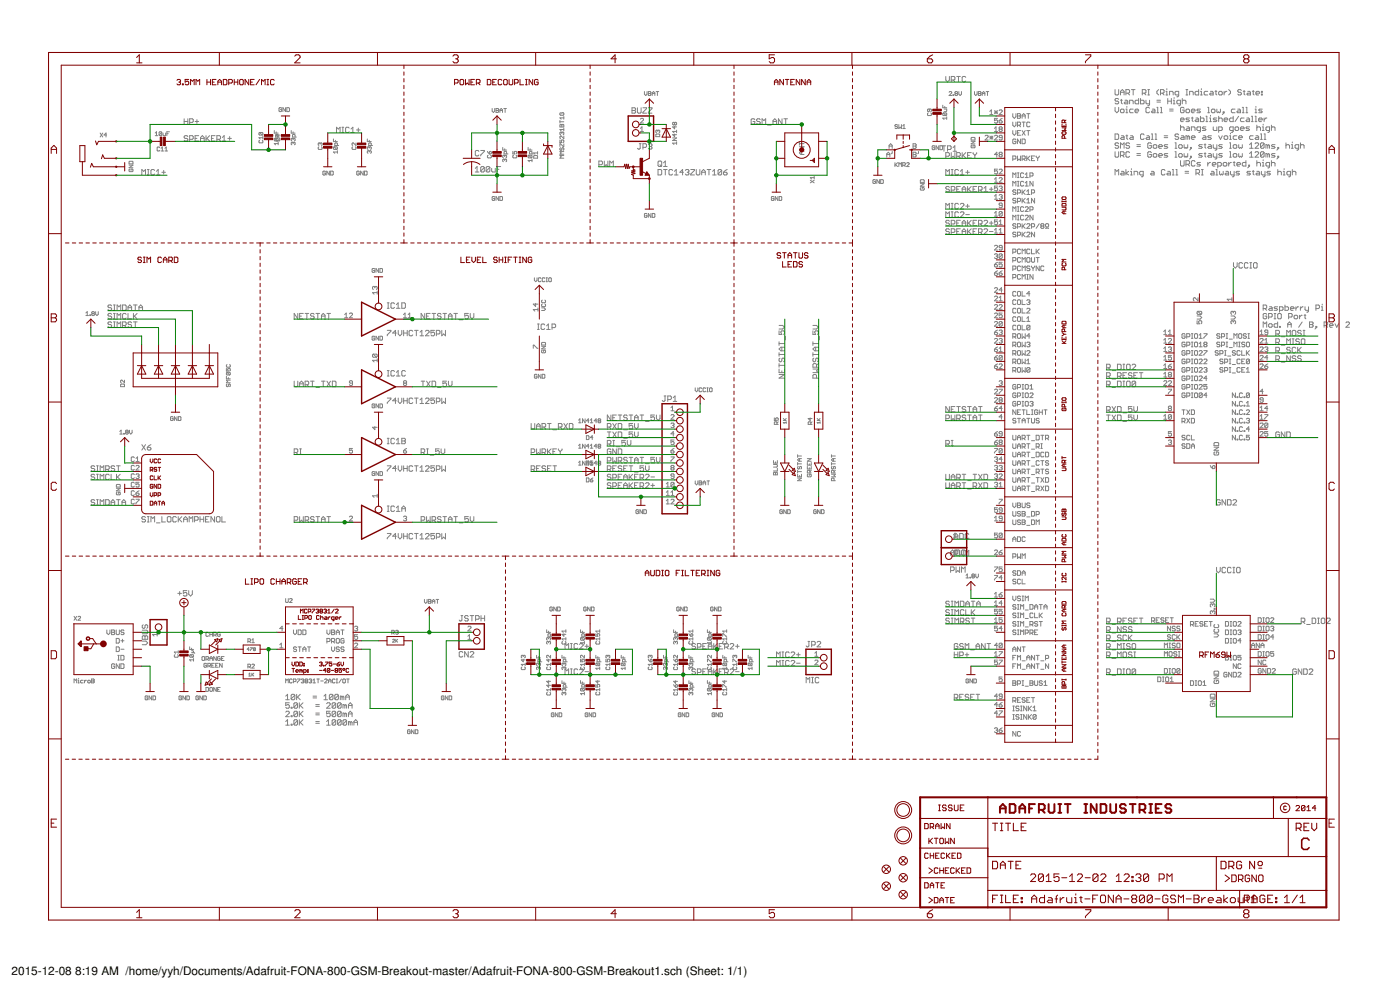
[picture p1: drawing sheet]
<svg xmlns="http://www.w3.org/2000/svg" width="420mm" height="297mm" viewBox="0 0 420 297" stroke-linecap="round" stroke-linejoin="round" font-family="sans-serif">
<defs><g id="words">
<g font-size="3.5">
<text x="3.5" y="292.5">2015-12-08</text>
<text x="22.6" y="292.5">8:19 AM /home/yyh/Documents/Adafruit-FONA-800-GSM-Breakout-master/Adafruit-FONA-800-GSM-Breakout1.sch (Sheet: 1/1)</text>
</g>
</g></defs>
<g fill="none" stroke="#808080" stroke-width=".3">
<path d="M30.1 39.9l.7 1.2M30.8 39.9l-.7 1.2M46.6 39.9l.4-.4v1.2M48.5 39.7v.8l-.2 .2-.5-.2M48.5 39.7l-.6-.2-.1 .2v.8M48.5 39.7l-.7 .8M48.9 39.9l.2 .8h.6v-.8M50.9 39.5h-.8v1.2M55.3 36.4h1.1M55.3 35.6v1.7M56.4 35.6v1.7M56.9 36.7h.8l.3-.3v-.5l-.3-.3h-.8v1.7"/>
<path d="M58.5 36.4h1.1M59.1 35.9v1.1M77.9 39.8l-.2 .1 .2 .6h.8M77.9 39.8h.8l.2 .1-.2 .6M77.9 39.8l.8 .7M82.3 39.2v.7h1.2M82.9 39.6v.3M84.5 32.5l-.2-.2-.6 .2 .2 1 .6-.2v-.4h-.4M85.7 32.3v1.2l-.8-1.2v1.2M86.1 32.3l.8 .2v.8l-.2 .2h-.6zM87.4 39.2v.7h1.2M88 39.6v.3"/>
<path d="M101 39.8v-1.6l.5 .5 .6-.5v1.6M102.6 39.8h.6M102.6 38.2h.6M102.9 38.2v1.6M104.8 38.4l-.3-.2h-.5l-.3 .2v1.1l.3 .3h.5l.3-.3M105.3 39.8h1.1M105.3 38.7l.6-.5v1.6M107 39h1.1M107.5 38.4v1.1M147.7 32.6v.7l.4 .4 .4-.4v-.7M148.9 32.6l.7 .2-.2 .3 .2 .4-.2 .2h-.5zM148.9 33.1h.5"/>
<path d="M150 33.7v-.7l.4-.4 .4 .4v.7M150 33.1h.8M151.2 32.6h.8M151.6 32.6v1.1M168 37.5l.2-.2 .4 .2 .4-.2 .2 .8h-1.2zM168 36.2v.7M168 36.5h1.2M168.2 33.8l-.2 .2 .2 .6h.8l.2-.2-.2-.6h-.4v.4M168.6 39.8l-.2-.2-.4 .2 .2 .6M168.6 37.5v.6M168.6 39.8v.2M168.6 39.8l.2-.2 .4 .2-.2 .6"/>
<path d="M169.2 35v.8M169.2 38.5v.8M169.2 38.9h-1.2l.4 .4M169.2 35.4h-1.2l.4 .4M189.7 32.3h.8l.3 .3-.3 .5 .3 .6-.3 .3h-.8zM189.7 33.1h.8M191.3 32.3v1.4l.3 .3h.5l.3-.3v-1.4M192.2 35.8l.2-.3 .7 .3-.9 1.1h.9M192.2 39.5h.9M192.2 38.5l.5-.4v1.4M193 32.3h1l-1 1.7h1M193.4 27.5v.8l.4 .4 .4-.4v-.8"/>
<path d="M194.6 27.5h.6l.1 .2-.1 1h-.6zM194.6 28.1h.6M194.6 32.3h1.1l-1.1 1.7h1.1M195.7 28.1h.8M195.7 28.7v-.8l.4-.4 .4 .4v.8M196.9 27.5h.8M197.3 27.5v1.2M197.4 39.2l-.2-.1-.4 .1 .2 .6M197.4 39.2l.2-.1 .4 .1-.2 .6M197.4 39.2v.2M202.5 37.9v.8l-.6-.6h1.2M202.5 36.9l.1-.2 .5 .2-.3 .6-.3-.2"/>
<path d="M202.5 36.9v.4M202.5 36.9l-.2-.2-.4 .2 .2 .6 .4-.2M203.1 39.1v.7M203.1 39.4h-1.2l.4 .4M226.5 35.9l-.2-.3h-.6l-.3 .3v1.1l.3 .3h.6l.2-.3v-.6h-.5M228.2 35.9l-.3-.3h-.6l-.2 .3 .2 .5h.6l.3 .3-.3 .6h-.6l-.2-.3M228.7 37.3v-1.7l.6 .6 .5-.6v1.7M230.3 37.5h1.1M232 36.4h1.1M232 37.3v-1.1l.5-.6 .6 .6v1.1M234.7 35.6v1.7l-1.1-1.7v1.7M235.2 35.6h1.1"/>
<path d="M235.8 35.6v1.7M269.4 37.6l-.6-.2-.2 .4 .6 .2 .2 .4-.2 .2-.6-.2M269.7 37.4v1.2l.4-.4 .4 .4v-1.2M270.9 38.6h.8M270.9 37.8l.4-.4v1.2M278.6 33.9l-.2 .2 .2 .6h.7l.2-.2-.2-.6M278.9 32.7l-.2 .8-.3-.2 .2-.6h.7l.2 .2-.2 .6M282.9 31.6v.7h1.2M283.1 33.9l1 .2-.2 .6M283.1 33.9l-.2 .6 1 .2M283.1 33.9l.8 .8M283.3 32.7h.8v.6l-.8 .2"/>
<path d="M283.5 31.9v.4M283.8 22.9v1.1l.6 .6 .5-.6v-1.1M284.1 35.5h-1.2l.4 .3M284.1 35.1v.7M284.8 27.7l.2-.2 .6 .2-.8 1h.8M285.5 24h.8l.3-.3v-.5l-.3-.3h-.8v1.7M286 28.4l.2 .3zM286 24l.6 .6M286.8 28.1l-.2 .2 .2 .4 .6-.3-.2-.3M286.8 28.1l-.2-.2 .2-.4 .6 .2-.2 .4M286.8 28.1h.4M287.1 22.9h1.1"/>
<path d="M287.7 22.9v1.7M287.8 27.5v.8l.3 .4 .4-.4v-.8M289.8 23.2l-.2-.3h-.6l-.2 .3v1.1l.2 .3h.6l.2-.3M292.5 27.5v.8l.3 .4 .4-.4v-.8M293.6 27.5h.6l.2 .2-.2 1h-.6zM293.6 28.1h.6M294.8 28.1h.8M294.8 28.7v-.8l.4-.4 .4 .4v.8M296 27.5h.7M296.4 27.5v1.2M297.1 33.4l.4-.4v1.4M297.1 34.4h.9"/>
<path d="M298.4 39.5h1M298.4 33.2l1 .9M298.4 33.7h1M298.4 38.5l.5-.4v1.4M298.9 33.2v.9M299.4 35.5h-1v.7l.7-.2 .3 .7-.3 .2-.7-.2M299.4 33.2l-1 .9M299.8 33.2l.3-.2 .7 .2-1 1.2h1M299.8 36.2h.7l.3 .5-.7 .2zM300.1 38.8l-.3 .2 .3 .5 .7-.3-.3-.4M300.1 38.8l-.3-.3 .3-.4 .7 .2-.3 .5M300.1 38.8h.4"/>
<path d="M300.8 35.5l-1 .7M304 34.1v.9l.4 .5 .5-.5v-.9M304 36.6v1l.4 .4 .5-.4v-1M304 39.2v.9l.4 .5 .5-.5v-.9M305.4 34.1h.6l.3 .2-.3 .5 .3 .5-.3 .2h-.6zM305.4 39.9h.4M305.4 37.6h.6l.3-.3-.3-.7h-.6v1.4M305.4 34.8h.6M305.8 37.6l.5 .4M306.3 39.2h-.9v1.4h.9M306.7 34.8h1M306.7 35.5v-.9l.5-.5 .5 .5v.9"/>
<path d="M306.7 36.6h1M306.7 39.2l1 1.4M307.2 36.6v1.4M307.7 39.2l-1 1.4M308.1 39.2h1M308.1 34.1h1M308.6 34.1v1.4M308.6 39.2v1.4M309.1 36.9l-.3-.3-.7 .3v.9l.3 .2 .7-.2M334.6 26.9v1.3l.3 .3h.5l.3-.3v-1.3M334.6 32.2v1.1l.6 .5 .5-.5v-1.1M335.7 29.8l-.3-.3h-.5l-.3 .3 .3 .6h.5l.3 .2-.3 .6h-.5l-.3-.3"/>
<path d="M336.3 28.5v-1.1l.5-.5 .6 .5v1.1M336.3 27.7h1.1M336.3 30.1h.5M336.5 32.7h.6l.3 .3v.6l-.3 .2h-.6l-.2-.2v-.6zM336.5 29.8v1.1l.3 .3M337.6 30.1h.6l.3 .3v.8h-.9l-.2-.3 .2-.3h.9M337.9 28h.8l.3-.3v-.6l-.3-.2h-.8v1.6M337.9 33.8h.6M337.9 32.7h.3v1.1M338.2 31.9v.3M338.5 28l.5 .5M339 31.2v-1.1h.8l.3 .3v.8"/>
<path d="M339.6 26.9h1M340.1 32.7h-.8l-.3 .3v.6l.3 .2h.8M340.1 26.9v1.6M340.6 33.3h1.1l-.2-.6h-.6l-.3 .3v.6l.3 .2h.6M341.7 29.5v1.7h-.8l-.3-.3v-.5l.3-.3h.8M342.3 29.5v1.7h.8l.3-.3v-.5l-.3-.3h-.8M342.8 28h.8l.3-.3v-.6l-.3-.2h-.8v1.6M343.4 28l.5 .5M343.9 30.1v.8l.3 .3h.8M344.5 28.5h.5M344.5 26.9h.5M344.7 26.9v1.6"/>
<path d="M345 32.5l-.3-.3h-.5l-.3 .3v1.1l.3 .2h.5l.3-.2M345 30.1v1.3l-.6 .3M345.8 32.7h.6l.2 .3v.8h-.8l-.3-.2 .3-.3h.8M347.2 30.1h1.1M347.2 30.6h1.1M347.2 33.8h.5M347.2 32.2h.3v1.6M347.7 26.9l-.5 .5v.6l.5 .5M348.3 28h.8l.3-.3v-.6l-.3-.2h-.8v1.6M348.3 33.8h.5M348.3 32.2h.3v1.6M348.8 28l.6 .5"/>
<path d="M349.9 28.5h.6M349.9 27.4h.3v1.1M350.2 26.6v.3M350.5 30.4h1M350.5 29.5v1.7M351 28.5v-1.1h.8l.3 .3v.8M351 32.7h1.1M351 33.3h1.1M351.5 29.5v1.7M352.1 31.2h.5M352.1 30.1h.3v1.1M352.4 29.3v.2"/>
<path d="M353.7 28.5h-.8l-.3-.3v-.5l.3-.3h.8v1.4l-.5 .2M354.3 31.2h-.8l-.3-.3v-.5l.3-.3h.8v1.3l-.6 .3M354.3 36h1.1l-.3-.6h-.6l-.2 .3v.5l.2 .3h.6M354.3 37.5v1.7M354.3 38.4l.2-.3h.6l.3 .3v.8M354.8 30.4l.3-.3h.5l.3 .3v.8M354.8 29.5v1.7M355.4 32.5l-.3-.3h-.6l-.2 .3v1.1l.2 .2h.6l.3-.2v-.6h-.6M355.9 28.5h.6M355.9 26.9h.6M355.9 33l.3-.3h.5l.3 .3v.6l-.3 .2h-.5l-.3-.2zM356.2 26.9v1.6"/>
<path d="M356.2 38.1h.5l.3 .3v.8h-.8l-.3-.3 .3-.3h.8M357 35.4h-.8l-.3 .3 1.1 .5-.3 .3h-.8M357 28.5v-1.1h.8l.3 .3v.8M357.5 33.3h1.1l-.2-.6h-.6l-.3 .3v.6l.3 .2h.6M357.5 39.2v-1.1h.9l.2 .3v.8M357.5 35.4h.6M357.8 35.1v1.1l.3 .3M358.9 35.4h.6l.2 .3v.8h-.8l-.3-.3 .3-.2h.8M359.7 26.9v1.6h-.8l-.3-.3v-.5l.3-.3h.8M360.3 28.5h.5M360.3 27.4h.3v1.1M360.3 32.7h-.8l-.3 .3 1.1 .6-.3 .2h-.8"/>
<path d="M360.3 34.9v1.6h.8l.3-.3v-.5l-.3-.3h-.8M360.3 39.2h-.8l-.3-.3v-.5l.3-.3h.8v1.3l-.6 .3M360.6 26.6v.3M361.9 38.1h-.8l-.3 .3 1.1 .5-.3 .3h-.8M361.9 36.5h.6M361.9 34.9h.3v1.6M362.5 27.4h-.8l-.3 .3v.5l.3 .3h.8M362.5 33.8h.5M362.5 32.2h.2v1.6M363 36.5h.6M363 35.4h.3v1.1M363.3 27.4h.5l.3 .3v.8h-.8l-.3-.3 .3-.2h.8"/>
<path d="M363.3 34.6v.3M363.6 33l.2-.3h.6l.2 .3v.6l-.2 .2h-.6l-.2-.2zM364.1 38.1v.8l.3 .3h.8v-1.1M364.6 27.4h.6M364.9 27.1v1.1l.3 .3M365.2 32.7v.9l.3 .2 .2-.2 .3 .2 .3-.2v-.9M365.2 35.4h-.8l-.3 .3 .3 .3h.5l.3 .2-.3 .3h-.8M365.7 27.7l.3-.3h.5l.3 .3v.5l-.3 .3h-.5l-.3-.3zM365.7 35.7l.3-.3h.5l.3 .3v.8M365.7 39.2h.8l.3-.3v-.5l-.3-.3h-.8v1.6M365.7 34.9v1.6M367.1 33.6h.3v.2h-.3z"/>
<path d="M367.4 27.4v1.1M367.4 36h1.1l-.3-.6h-.6l-.2 .3v.5l.2 .3h.6M367.4 33.8l-.6 .6M368.2 27.4h-.3l-.5 .6M368.7 26.9l.6 .5v.6l-.6 .5M369.3 39.9v.3M370.1 34.9v1.6h-.8l-.3-.3v-.5l.3-.3h.8M370.1 39.2h-.8l-.3-.3v-.5l.3-.3h.8v1.3l-.6 .3M370.6 32.7h-.8l-.3 .3v.6l.3 .2h.8M370.9 38.1h.6l.2 .3v.5l-.2 .3h-.6l-.3-.3v-.5zM371.5 32.7h.5l.3 .3v.8h-.8l-.3-.2 .3-.3h.8M371.7 34.9l-1.1 1.6"/>
<path d="M372.3 38.6h1.1l-.3-.5h-.5l-.3 .3v.5l.3 .3h.5M372.6 27.1l-.3-.2h-.6l-.2 .2 .2 .6h.6l.3 .3-.3 .5h-.6l-.2-.3M372.8 33.8h.6M372.8 32.2h.3v1.6M373.1 27.4h.6M373.4 27.1v1.1l.3 .3M373.4 35.4h-.8l-.3 .3v.5l.3 .3h.8M373.9 33.8h.6M373.9 32.2h.3v1.6M374.2 35.4h.5l.3 .3v.8h-.8l-.3-.3 .3-.2h.8M374.5 27.4h.5l.3 .3v.8h-.8l-.3-.3 .3-.2h.8M375 38.1h-.8l-.3 .3 1.1 .5-.3 .3h-.8"/>
<path d="M375.6 36.5h.5M375.6 34.9h.2v1.6M375.8 27.4h.6M376.1 27.1v1.1l.3 .3M376.7 32.7h.2v1.1M376.7 34.9h.2v1.6M376.7 33.8h.5M376.7 36.5h.5M376.9 28h1.1l-.3-.6h-.5l-.3 .3v.5l.3 .3h.5M376.9 31.9v.3M377.2 38.4l.3-.3h.5l.3 .3v.8M377.2 37.5v1.7"/>
<path d="M377.7 36h1.1l-.2-.6h-.6l-.3 .3v.5l.3 .3h.6M378.6 28.2h.2v.3h-.2zM378.6 27.4h.2v.3h-.2zM378.8 32.7h-.8l-.3 .3 1.1 .6-.2 .2h-.9M378.8 38.1h.3v1.1M378.8 39.2h.6M379.1 37.3v.2M379.4 35.4v1.1M380.2 35.4h-.3l-.5 .6M381 39.2h-.8l-.3-.3v-.5l.3-.3h.8v1.3l-.5 .3M381.6 38.4l.2-.3h.6l.3 .3v.8M381.6 37.5v1.7"/>
<path d="M32 40.5h-.8l.6-.6v1.2M38.7 49.6h1.2l-1.2 .7h1.2M38.9 50.7l-.2 .2 .2 .6h.8l.2-.6-.6-.2v.4M38.9 48.4h.8l.2 .8h-1.2zM42.6 52.5v-1.6l.5 .5 .6-.5v1.6M44.2 52.5h.5M44.2 50.9h.5M44.5 50.9v1.6M46.4 51.1l-.3-.2h-.5l-.3 .2v1.1l.3 .3h.5l.3-.3M46.6 40.7h.7M46.9 52.5h1.1M46.9 51.4l.6-.5v1.6"/>
<path d="M47.9 44.3l-.1-.2-.6 .2v.8l.1 .2 .6-.2M48.3 45.3h.8M48.3 44.5l.4-.4v1.2M48.6 51.7h1.1M49.1 51.1v1.1M49.5 45.3h.8M49.5 44.5l.4-.4v1.2M50.1 40.1h.4M56.4 41l-.3-.3h-.6l-.2 .6 .2 .2h.6l.3 .6-.3 .2h-.6l-.2-.2M56.9 41.8h.8l.3-.3v-.5l-.3-.3h-.8v1.6M58.5 41.5h.6M59.6 40.7h-1.1v1.6h1.1"/>
<path d="M60.2 42.3v-1l.5-.6 .6 .6v1M60.2 41.5h1.1M61.8 40.7v1.6M62.1 41.5l.8 .8M62.9 40.7l-1.1 1.1M63.5 41.5h.5M64.5 40.7h-1v1.6h1M65.1 41.8h.8l.3-.3v-.5l-.3-.3h-.8v1.6M65.6 41.8l.6 .5M66.7 42.3h1.1M66.7 41.3l.6-.6v1.6M68.4 41.5h1"/>
<path d="M68.9 41v1.1M77.9 42.1l-.2 .2 .2 .6h.8l.2-.2-.2-.6M78.9 40.9v.8M78.9 41.3h-1.2l.4 .4M82.5 41.5h.8l.2 .6-.2 .2zM82.5 41.5l-.2 .2 .2 .6h1.3l.2-.2-.2-.6M83 41.5l-.2 .2 .2 .6M83.4 40.3v.8l-.6-.6h1.2M83.5 41.1v-.6l-.6-.2-.2 .8h1.2M83.5 43.1h-1.2l.4 .4M83.5 42.7v.8M88 41.7l-.2-.2-.4 .2 .2 .6"/>
<path d="M88 42.9l-.2-.2-.4 .2 .2 .6M88 42.9l.2-.2 .4 .2-.2 .6M88 41.7v.2M88 42.9v.2M88 41.7l.2-.2 .4 .2-.2 .6M88.6 41.1v-.6l-.6-.2-.2 .8h1.1M95.7 44l-.2 .2 .2 .6h.8l.2-.2-.2-.6M96.1 43.1l-.2-.2-.4 .2 .2 .5M96.1 43.1l.2-.2 .4 .2-.2 .5M96.1 43.1v.2M97.7 51.5l-.2-.1-.6 .1v.8l.6 .2 .2-.6h-.4M98.8 51.4v1.1l-.7-1.1v1.1"/>
<path d="M99.2 51.4l.8 .1v.8l-.2 .2h-.6zM100.1 41.7v.8h1.2M100.3 44h.8l.2 .2-.2 .6M100.3 44l-.2 .6 1 .2M100.3 44l.8 .8M100.7 42.1v.4M101.3 43.6l-.2-.7-.6 .2v.5h1.1M101.3 45.2v.8M101.3 45.6h-1.2l.4 .4M105.9 44l-.2 .2 .2 .6h.7l.2-.2-.2-.6M106.8 42.9v.7l-.8-.7-.3 .2 .2 .5M107.8 51.5l-.2-.1-.5 .1v.8l.5 .2 .2-.6h-.4"/>
<path d="M109 51.4v1.1l-.8-1.1v1.1M109.4 51.4l.8 .1v.8l-.2 .2h-.6zM110.2 41.7v.8h1.2M110.8 45.4l-.2-.2-.4 .2 .2 .6M110.8 44.2l-.2-.2-.4 .2 .2 .6M110.8 45.4l.2-.2 .4 .2-.2 .6M110.8 42.1v.4M110.8 44.2v.2M110.8 45.4v.2M110.8 44.2l.2-.2 .4 .2-.2 .6M111.4 43.6v-.5l-.2-.2-.6 .2v.5h1.2M142.6 50.5l.6-.5v1.6"/>
<path d="M142.6 51.6h1.1M143.7 45.4l-.3-.3h-.5l-.3 .3v1.1l.3 .3h.5l.3-.3M144.3 45.1h1.1v.3l-1.1 1.1v.3M145.4 50.2l-.3-.2h-.6l-.2 .2v1.1M145.4 50.2v1.1l-.3 .3h-.6l-.2-.3M145.4 50.2l-1.1 1.1M146.3 45.4l.6 .8M146.5 46.6l-.2 .2 .2 .6h.8l.2-.2-.2-.6M146.9 45.6l.4-.2 .2 .6-.6 .2zM147 50.2l-.3-.2h-.5l-.3 .2v1.1M147 50.2v1.1l-.3 .3h-.5l-.3-.3M147 50.2l-1.1 1.1"/>
<path d="M147.6 50.5v.8l.2 .3h.8v-1.1M148.5 59.2l-.2-.2-.6 .2v.7l.2 .2 .6-.2v-.3h-.4M149.2 50.8h.5M149.6 59v1.1l-.7-1.1v1.1M150 59l.8 .2v.7l-.2 .2h-.6zM150.3 50h-1.1v1.6M150.9 44.2v.8h1.1M151.5 47.9l-.2-.1-.4 .1 .2 .6M151.5 47.9l.2-.1 .3 .1-.2 .6M151.5 46.8l-.2-.2-.4 .2 .2 .6M151.5 46.8l.2-.2 .3 .2-.2 .6M151.5 44.6v.4"/>
<path d="M151.5 46.8v.2M151.5 47.9v.3M152 46.2v-.6l-.5-.2-.2 .8h1.1M153.9 45.4v.8h.6l-.2-.4 .2-.4 .6 .2-.2 .6M154.1 46.6l-.2 .2 .2 .6h.8l.2-.2-.2-.6M158.5 44.2v.8h1.2M158.7 46.6h.8l.2 .2-.2 .6M158.7 46.6l-.2 .2 .2 .6h.8M158.7 46.6l.8 .8M159.1 44.6v.4M159.7 48.2h-1.2l.4 .3M159.7 46.2v-.6l-.6-.2-.2 .8h1.2"/>
<path d="M159.7 47.8v.7M160.4 46.7h.7l.2 .8h-1.1zM161.3 45.5v.8M161.3 45.9h-1.1l.3 .4M168 42v.8h.6l-.2-.4 .2-.4 .6 .2-.2 .6M168.2 44.3l-.2 .2 .2 .6 .4-.2 .2-.6 .4 .2-.2 .6M169.2 43.2v.7l-1-.7h-.2v.7M169.2 46.7h-1.2l.4 .4-.4 .4h1.2M169.2 45.5h-1.2l.4 .4-.4 .4h1.2M169.2 40.8v.8l-.8-.8-.4 .2 .2 .6M179.7 49.4h.8l.3-.3v-.5l-.3-.3h-.8v1.7M181.4 48.3v1.7l.5-.6 .5 .6v-1.7"/>
<path d="M183 50v-1.7l.5 .6 .6-.6v1.7M191.9 43.1h.5M192.1 43.1v1.4l-.2 .2-.6-.2M193 44.2h.8l.2-.3v-.5l-.2-.3h-.8v1.6M194.6 43.4l.3-.3h.5l.3 .3-.3 .5M195.1 43.9h.3M195.4 43.9l.3 .3-.3 .5h-.5l-.3-.2M197 40.2h.8l.2 .8h-1.2zM197.5 50.9h.8l.3 .2v1.1l-.3 .3h-.8zM197.8 48.3h.5l.3 .3v1.1l-.3 .3h-.5l-.3-.3v-1.1zM198 49.4l.6 .6M199.1 50.9h1.1"/>
<path d="M199.1 50h1.1M199.1 48.9l.6-.6v1.7M199.7 50.9v1.6M201.8 51.1l-.2-.2h-.6l-.2 .2v1.1l.2 .3h.6l.2-.3M201.9 41.4h1.2l-1.2 .8h1.2M202.4 52.5h1.1M202.4 51.4l.5-.5v1.6M202.5 40.2v.8l-.6-.6h1.2M203.1 42.9h-1.2l.4 .4M203.1 42.5v.8M205.1 51.7h-1.1l.9-.8v1.6M205.7 51.1l.3-.2h.5l.3 .2-.3 .6"/>
<path d="M206.2 51.7h.3M206.5 51.7l.3 .3-.3 .5h-.5l-.3-.3M207.3 50.9h1.1v.2l-1.1 1.1v.3h1.1M209 50.9v1.3l.2 .3h.6l.2-.3v-1.3M210.6 52.5v-1.1l.5-.5 .6 .5v1.1M210.6 51.7h1.1M212.2 50.9h1.1M212.8 50.9v1.6M213.9 52.5h1M213.9 51.4l.5-.5v1.6M216.6 51.1v1.1l-.3 .3h-.5l-.3-.3M216.6 51.1l-.3-.2h-.5l-.3 .2v1.1"/>
<path d="M216.6 51.1l-1.1 1.1M217.1 51.7h.9l.2 .5-.2 .3h-.6l-.3-.3zM218.2 50.9l-1.1 .8M232.3 59.2l-.2-.2-.6 .2v.7l.6 .2 .2-.5h-.4M233.4 59v1.1l-.7-1.1v1.1M233.8 59l.8 .2v.7l-.2 .2h-.6zM239.9 44h1.4l-1.4 1h1.4M239.9 43.1h1.4M239.9 42.6v1M240.6 45.4v1M241.3 45.4h-.9l-.5 .5 .5 .5h.9M243.2 54.1l1.1 .8"/>
<path d="M244.3 53.3h-1.1l.4 .4M244.3 54.1l-1.1 .8M244.3 52.9v.8M262.8 54.1l-.2-.2-.6 .2v.8l.6 .2 .2-.6h-.4M263.9 53.9v1.2l-.8-1.2v1.2M264.3 53.9l.8 .2v.8l-.2 .2h-.6zM266.1 46.4h1M266.1 47.1v-1l.5-.4 .5 .4v1M266.8 44.5v-.9l.5-.5 .5 .5v.9M266.8 43.8h1M267.8 45.4l-.3 .7M268.6 48.8v1.2"/>
<path d="M268.8 49.4l.6 .6M269.4 48.8l-.8 .8M269.7 50v-1.2l.4 .4 .4-.4v1.2M270.9 49.6h.6l.2-.6-.8-.2v1.2M271.3 49.6l.4 .4M272.1 49l.2-.2 .6 .2-.8 1h.8M274 46.4h.7M274 45.7h.7l.3 .2-.3 .5 .3 .4-.3 .3h-.7zM274 43.1h.7l.3 .3-.3 .4 .3 .5-.3 .2h-.7zM274 43.8h.7M275.7 45.4l-.3 .7M276.2 55.1h1.2l-1.2 .8h1.2"/>
<path d="M276.4 56.3l-.2 .2 .2 .5h.8l.2-.1-.2-.6h-.4v.4M276.4 53.9h.8l.2 .8h-1.2zM280.5 43.9l-.2-.2-.5 .2v.8l.5 .2 .2-.6h-.4M281.7 43.7v1.2l-.8-1.2v1.2M282.7 43.7l.2 .2v.8l-.2 .2h-.6v-1.2l1.7 .1M283.3 43.8v1.6M283.8 46.9h.8l.3-.3v-.5l-.3-.3h-.8v1.6M283.8 52.5v-1.6l.6 .5 .5-.5v1.6M284.4 44.9h.8l.3-.3v-.6l-.3-.2h-.8v1.6M284.9 56.2l-.3-.3h-.5l-.3 .3 .3 .6h.5l.3 .2-.3 .6h-.5l-.3-.3M285.5 52.5h.5M285.5 50.9h.5"/>
<path d="M285.5 45.8v1.6l.5-.5 .6 .5v-1.6M285.5 57h.8l.3-.2v-.6l-.3-.3h-.8v1.7M285.7 50.9v1.6M286 45.4h1.1M286 44.3l.6-.5v1.6M287.1 46.9h.8l.3-.3v-.5l-.3-.3h-.8v1.6M287.1 56.8h.6M287.7 51.1l-.3-.2h-.5l-.3 .2v1.1l.3 .3h.5l.3-.3M287.7 46.9l.5 .5M288.2 52.5h1.1M288.2 51.4l.6-.5v1.6M288.2 55.9h-1.1v1.7h1.1"/>
<path d="M288.8 45.8v1.6M288.8 57.6v-1.1l.5-.6 .5 .6v1.1M288.8 56.8h1M289 46.6l.8 .8M289.8 51.7h1.1M289.8 45.8l-1 1.1M290.4 46.6h.5M290.4 51.1v1.1M290.4 55.9v1.7M290.7 56.8l.8 .8M291.4 42.4h1.2l-1.2 .8h1.2M291.5 45.8h-1.1v1.6h1.1"/>
<path d="M291.5 55.9l-1.1 1.1M291.6 41.2h.8l.2 .8h-1.2zM291.6 43.6l-.2 .2 .2 .5h.8l.2-.1-.2-.6h-.4v.4M292 45.8l.6 .8M292 56.8h.6M292.6 46.6v.8M293.1 55.9h-1.1v1.7h1.1M293.1 45.8v.3l-.5 .5M293.7 57h.8l.2-.2v-.6l-.2-.3h-.8v1.7M294.2 57l.5 .6M295.3 57.6h1.1M295.3 56.5l.5-.6v1.7"/>
<path d="M295.6 40.8l.3-.2 .7 .2-1 1.2h1M296.9 56.8h1.1M297.1 41.3h.9M297.1 40.8l.9 1M297.5 56.2v1.1M297.5 40.8v1M298 40.8l-.9 1M298.4 40.8l.3-.2 .7 .2-1 1.2h1M298.4 54.7h1M298.4 53.8l.5-.5v1.4M298.4 58.8l.5-.4v1.4M298.4 59.8h1"/>
<path d="M299.4 46.4h-1l.7-.7v1.4M299.4 50.8h-1v.7l.7-.3 .3 .7-.3 .3-.7-.3M299.4 55.8h-1v.7l.7-.2 .3 .7-.3 .2-.7-.2M299.8 53.5l.3-.2 .7 .2-1 1.2h1M299.8 51l.3-.2 .7 .2-1 1.2h1M299.8 56.1l.7-.3 .3 .3-.3 .4M299.8 58.6l.7-.2 .3 .2-.3 .5M300.1 46.4h.4M300.1 46.4l-.3-.3 .3-.4 .7 .2-.3 .5M300.1 46.4l-.3 .2 .3 .5 .7-.3-.3-.4M300.3 56.5h.2M300.3 59.1h.2"/>
<path d="M300.5 56.5l.3 .3-.3 .4-.7-.2M300.5 59.1l.3 .2-.3 .5-.7-.3M300.8 41.3h-.7l-.3-.2 .3-.5 .7 .2v1l-.3 .2-.7-.2M304 47.7h.7l.2-.7-.2-.2h-.7v1.4M304 53.3v-1.4l.4 .4 .5-.4v1.4M304 55.8v-1.4l.4 .5 .5-.5v1.4M304.9 42l-.2-.3-.7 .3v.9l.2 .2 .7-.2v-.5h-.5M304.9 57.2l-.2-.2-.7 .2 .2 .5 .7 .2-.2 .5-.7-.3M304.9 59.7l-.2-.2-.7 .2 .2 .5 .7 .2-.2 .5-.7-.2M305.4 46.8v1.4l.4-.5 .5 .5v-1.4M305.4 57.9h.6l.3-.2-.3-.7h-.6v1.4M305.4 53.3h.4"/>
<path d="M305.4 51.9h.4M305.4 55.8h.4M305.4 54.4h.4M305.6 51.9v1.4M305.6 54.4v1.4M306.3 41.7v1.4l-.9-1.4v1.4M306.7 47.7h.7l.3-.7-.3-.2h-.7v1.4M306.7 41.7h.7l.3 .3v.9l-.3 .2h-.7zM306.7 57v1.4M306.7 59.5v1.4M307 57.7l.7 .7M307.2 52.1l-.2-.2-.7 .2v.9l.2 .3 .7-.3"/>
<path d="M307.2 54.7l-.2-.3-.7 .3v.9l.2 .2 .7-.2M307.2 47.7l.5 .5M307.7 52.3l.4-.4v1.4M307.7 54.9l.4-.5v1.4M307.7 53.3h.9M307.7 55.8h.9M307.7 57l-1 .9M307.7 59.5l-1 .9M308.1 57.4l.5-.4v1.4M308.1 60l.5-.5v1.4M308.1 46.8v1.4M308.1 58.4h1"/>
<path d="M308.4 47.5l.7 .7M309.1 52.8h.7l.2-.7-.2-.2h-.7v1.4M309.1 46.8l-1 .9M309.6 47.5h.4M309.6 57.9h.7l.2-.7-.2-.2h-.7v1.4M310 54.4v1.4l-.9-1.4v1.4M310.5 46.8h-.9v1.4h.9M310.5 59.5v1.4l-.9-1.4v1.4M311 46.8l.4 .7M311.4 47.5v.7M311.9 46.8l-.5 .7M334.6 40.2h.8l.3 .3v1.1l-.3 .2h-.8z"/>
<path d="M334.6 45.5v1.4l.3 .3h.5l.3-.3v-1.4M334.6 52.5v-1.6l.6 .5 .5-.5v1.6M335.7 43.1l-.3-.2h-.5l-.3 .5 .3 .3h.5l.3 .5-.3 .3h-.5l-.3-.3M336.3 44.5v-1.6l.5 .5 .6-.5v1.6M336.3 46.6h.8l.3-.2v-.6l-.3-.3h-.8v1.7M336.5 40.7h.6l.3 .3v.8h-.9l-.2-.2 .2-.3h.9M336.5 51.4h.6l.3 .3v.8h-.9l-.2-.3 .2-.2h.9M336.8 46.6l.6 .6M337.9 50.9v1.6M337.9 40.7h.6M338.2 40.5v1.1l.3 .2M338.7 51.4l-.8 .6 .8 .5"/>
<path d="M339 43.1l-.3-.2h-.5l-.3 .2 .3 .6h.5l.3 .3-.3 .5h-.5l-.3-.3M339 45.8l-.3-.3h-.5l-.3 .3v1.1l.3 .3h.5l.3-.3M339.3 40.7h.5l.3 .3v.8h-.8l-.3-.2 .3-.3h.8M339.3 51.4h.3v1.1M339.3 52.5h.5M339.6 50.6v.3M340.4 52.5v-1.1h.8l.3 .3v.8M341.2 44h1.1M341.2 43.4h1.1M341.2 46.6h1.1M341.2 46.1h1.1M343.1 52.5h-.8l-.3-.3v-.5l.3-.3h.8v1.4l-.6 .2"/>
<path d="M343.4 40.5l-.3-.3h-.6l-.2 .3v1.1l.2 .2h.6l.3-.2M344.2 40.7h.5l.3 .3v.8h-.8l-.3-.2 .3-.3h.8M345.5 41.8h.6M345.5 40.2h.3v1.6M345.5 43.1l-.2-.2h-.6l-.2 .2v1.1l.2 .3h.6l.2-.3v-.5h-.5M345.5 45.8l-.2-.3h-.6l-.2 .3v1.1l.2 .3h.6l.2-.3v-.5h-.5M345.5 51.4h.6l.3 .3v.8h-.9l-.2-.3 .2-.2h.9M346.1 43.7l.3-.3h.5l.3 .3v.5l-.3 .3h-.5l-.3-.3zM346.1 46.4l.3-.3h.5l.3 .3v.5l-.3 .3h-.5l-.3-.3zM346.6 41.8h.6M346.6 40.2h.3v1.6M347.7 44h1.1l-.2-.6h-.6l-.3 .3v.5l.3 .3h.6"/>
<path d="M347.7 46.6h1.1l-.2-.5h-.6l-.3 .3v.5l.3 .3h.6M349.4 40.7h1.1M349.4 41.3h1.1M349.6 51.1l-.2-.2h-.6l-.2 .2v1.1l.2 .3h.6l.2-.3M350.5 43.4h-.9l-.2 .3 .2 .3h.6l.3 .2-.3 .3h-.8M350.5 46.1h-.9l-.2 .3 .2 .2h.6l.3 .3-.3 .3h-.8M350.5 51.4h.5l.3 .3v.8h-.8l-.3-.3 .3-.2h.8M351.8 50.9h.3v1.6M351.8 52.5h.6M352.6 42.9h.3v1.6M352.6 44.5h.6M352.6 45.5h.3v1.7"/>
<path d="M352.6 47.2h.6M352.9 50.9h.3v1.6M352.9 52.5h.6M353.7 40.5l-.2-.3h-.6l-.3 .3v.2l.3 .3h.6l.2 .6-.2 .2h-.6l-.3-.2M354 43.4h.5l.3 .3v.5l-.3 .3h-.5l-.3-.3v-.5zM354 46.1h.5l.3 .3v.5l-.3 .3h-.5l-.3-.3v-.5zM354.3 48.2v1.4l.2 .2h.6l.3-.2v-1.4M354.5 40.7h.6l.3 .3v.8h-.9l-.2-.2 .2-.3h.9M355.4 43.4v.8l.2 .3 .3-.3 .3 .3 .2-.3v-.8M355.4 46.1v.8l.2 .3 .3-.3 .3 .3 .2-.3v-.8M355.6 51.4h1.1M355.6 52h1.1"/>
<path d="M355.9 49.3h.8l.3-.3v-.5l-.3-.3h-.8v1.6M356.5 41l.2-.3 .3 .3v.8M356.5 41l-.6-.3v1.1M356.5 41v.8M356.5 49.3l.5 .5M357.3 44.2h.2v.3h-.2zM357.3 46.9h.2v.3h-.2zM357.5 41.3h1.1l-.2-.6h-.6l-.3 .3v.6l.3 .2h.6M357.5 44.5l-.5 .5M357.5 47.2l-.5 .5M358.6 48.5l-.2-.3h-.6l-.3 .3v1.1l.3 .2h.6l.2-.2M358.9 52h.8l.3-.3v-.6l-.3-.2h-.8v1.6"/>
<path d="M359.5 52l.5 .5M360.3 48.7h-.8l-.3 .3 .3 .3h.5l.3 .3-.3 .2h-.8M360.6 52.5h.5M360.6 50.9h.5M360.8 43.4h-.8l-.3 .3 1.1 .5-.2 .3h-.9M360.8 46.1h-.8l-.3 .3 .3 .2h.6l.2 .3-.2 .3h-.9M360.8 50.9v1.6M361.1 40.7h.5l.3 .3v.8h-.8l-.3-.2 .3-.3h.8M361.4 43.4h.5M361.4 46.1h.5M361.7 43.1v1.1l.2 .3M361.7 45.8v1.1l.2 .3"/>
<path d="M362.5 48.7v1.1M362.7 43.4h.6l.3 .3v.8h-.9l-.2-.3 .2-.2h.9M362.7 46.1h.6l.3 .3v.8h-.9l-.2-.3 .2-.3h.9M363.3 48.7h-.3l-.5 .6M363.6 40.7h-.9l-.2 .3 1.1 .6-.3 .2h-.8M363.6 51.4h.5l.3 .3v.8h-.8l-.3-.3 .3-.2h.8M363.8 49.3h1.1l-.3-.6h-.5l-.3 .3v.6l.3 .2h.5M364.1 43.4v.8l.3 .3h.8M364.1 46.1v.8l.3 .3h.8M364.9 50.9h.3v1.6M364.9 52.5h.6M365.2 43.4v1.4l-.6 .2"/>
<path d="M365.2 46.1v1.3l-.6 .3M365.5 49.8h.8l.2-.2v-.6l-.2-.3h-.8v1.7M365.7 40.7l.6 1.1 .5-1.1M366 51.4v.8l.3 .3 .3-.3 .2 .3 .3-.3v-.8M366.8 43.4h-.8l-.3 .3 1.1 .5-.3 .3h-.8M366.8 46.1h-.8l-.3 .3 1.1 .5-.3 .3h-.8M367.1 49l.3-.3h.5l.3 .3v.6l-.3 .2h-.5l-.3-.2zM367.6 40.7h.6l.3 .3v.6l-.3 .2h-.6l-.2-.2v-.6zM367.9 51.4h.6l.2 .3v.8h-.8l-.3-.3 .3-.2h.8M368.7 48.7v1.1M369 40.7h.3v1.1M369 42.9h.3v1.6"/>
<path d="M369 45.5h.3v1.7M369 41.8h.5M369 44.5h.5M369 47.2h.5M369.3 51.4v.8l.2 .3h.9M369.5 48.7h-.2l-.6 .6M370.1 46.4l.3-.3h.5l.3 .3v.5l-.3 .3h-.5l-.3-.3zM370.1 48.7h.5M370.4 48.5v1.1l.2 .2M370.4 43.4h.5l.3 .3v.5l-.3 .3h-.5l-.3-.3v-.5zM370.4 51.4v1.4l-.6 .2M371.2 40.7h-.8l-.3 .3v.6l.3 .2h.8"/>
<path d="M371.2 49.3h1.1l-.3-.6h-.5l-.3 .3v.6l.3 .2h.5M371.8 41.3h1l-.2-.6h-.6l-.2 .3v.6l.2 .2h.6M371.8 43.4v.8l.2 .3 .3-.3 .3 .3 .2-.3v-.8M371.8 46.1v.8l.2 .3 .3-.3 .3 .3 .2-.3v-.8M372 51.4h-.8l-.3 .3 1.1 .5-.3 .3h-.8M373.9 48.2v1.6h-.8l-.3-.2v-.6l.3-.3h.8M374.7 49.6h.3v.2h-.3zM375 44.5h1.1M375 43.4l.6-.5v1.6M375 46.1l.6-.6v1.7M375 47.2h1.1M375 49.8l-.5 .6"/>
<path d="M375.3 51.4h-.8l-.3 .3 .3 .3h.5l.3 .2-.3 .3h-.8M375.8 51.4h.6M376.1 40.7h-.8l-.3 .3v.6l.3 .2h.8M376.1 51.1v1.1l.3 .3M376.7 43.1l.2-.2h.6l.2 .2v.3l-1 1.1h1M376.7 45.8l.2-.3h.6l.2 .3v.3l-1 1.1h1M376.9 40.7h.6l.2 .3v.8h-.8l-.2-.2 .2-.3h.8M377.2 51.4h.5l.3 .3v.8h-.8l-.3-.3 .3-.2h.8M377.2 48.2v1.6M377.2 49l.3-.3h.5l.3 .3v.8M378.3 40.2h.3v1.6M378.3 41.8h.5"/>
<path d="M378.6 51.4v.8l.2 .3h.8M378.8 48.7h.3v1.1M378.8 49.8h.6M379.1 47.9v.3M379.4 43.1v1.1l-.3 .3h-.5l-.3-.3M379.4 45.8v1.1l-.3 .3h-.5l-.3-.3M379.4 43.1l-.3-.2h-.5l-.3 .2v1.1M379.4 45.8l-.3-.3h-.5l-.3 .3v1.1M379.4 41.8h.5M379.4 40.2h.2v1.6M379.4 43.1l-1.1 1.1M379.4 45.8l-1.1 1.1"/>
<path d="M379.6 51.4v1.4l-.5 .2M380.5 43.7l.2-.3 .3 .3v.8M380.5 46.4l.2-.3 .3 .3v.8M380.5 43.7l-.6-.3v1.1M380.5 46.4l-.6-.3v1.1M380.5 43.7v.8M380.5 46.4v.8M381 49.8h-.8l-.3-.2v-.6l.3-.3h.8v1.4l-.5 .3M381.3 51.4h-.8l-.3 .3 .3 .3h.5l.3 .2-.3 .3h-.8M381.6 48.2v1.6M381.6 49l.2-.3h.6l.3 .3v.8M382.7 43.4h-.9l-.2 .3 .2 .3h.6l.3 .2-.3 .3h-.8"/>
<path d="M382.7 46.1h-.9l-.2 .3 .2 .2h.6l.3 .3-.3 .3h-.8M383.5 51.7l.3-.3h.5l.3 .3v.8M383.5 44.2h.3v.3h-.3zM383.5 46.9h.3v.3h-.3zM383.5 50.9v1.6M383.8 44.5l-.6 .5M383.8 47.2l-.6 .5M385.1 51.4h.3v1.1M385.1 52.5h.6M385.4 50.6v.3M385.9 43.7l.3-.3h.5l.3 .3v.8M385.9 42.9v1.6"/>
<path d="M387.3 52.5h-.8l-.3-.3v-.5l.3-.3h.8v1.4l-.6 .2M387.6 44.5h.5M387.6 43.4h.2v1.1M387.8 42.6v.3M387.8 50.9v1.6M387.8 51.7l.3-.3h.5l.3 .3v.8M389.7 44.5h-.8l-.2-.3v-.5l.2-.3h.8v1.4l-.5 .2M390.3 43.7l.3-.3h.5l.3 .3v.8M390.3 42.9v1.6M194.2 64.2l-.2-.1-.6 .1v.8l.2 .2 .6-.2v-.4h-.4M195.3 64.1v1.1l-.7-1.1v1.1M195.7 64.1l.8 .1v.8l-.2 .2h-.6z"/>
<path d="M283.8 62.7v-1.7l.6 .6 .5-.6v1.7M283.8 65.2v-1.6l.6 .5 .5-.5v1.6M284.9 66.4l-.3-.3h-.5l-.3 .3 .3 .5h.5l.3 .3-.3 .5h-.5l-.3-.2M284.9 68.9l-.3-.3h-.5l-.3 .3 .3 .6h.5l.3 .2-.3 .6h-.5l-.3-.3M285.5 67.2h.8l.3-.3v-.5l-.3-.3h-.8v1.6M285.5 69.7h.8l.3-.2v-.6l-.3-.3h-.8v1.7M285.5 65.2h.5M285.5 62.7h.5M285.5 61h.5M285.5 63.6h.5M285.7 61v1.7M285.7 63.6v1.6"/>
<path d="M287.1 66.9h.6M287.1 69.5h.6M287.7 61.3l-.3-.3h-.5l-.3 .3v1.1l.3 .3h.5l.3-.3M287.7 63.8l-.3-.2h-.5l-.3 .2v1.1l.3 .3h.5l.3-.3M288.2 63.8l.3-.2h.5l.3 .2v.3l-1.1 1.1h1.1M288.2 61.3l.3-.3h.5l.3 .3v.3l-1.1 1.1h1.1M288.2 66.1h-1.1v1.6h1.1M288.2 68.6h-1.1v1.7h1.1M288.8 67.7v-1l.5-.6 .5 .6v1M288.8 70.3v-1.1l.5-.6 .5 .6v1.1M288.8 66.9h1M288.8 69.5h1"/>
<path d="M289.8 61.8h1.1M289.8 64.4h1.1M290.4 61.3v1.1M290.4 66.1v1.6M290.4 68.6v1.7M290.7 66.9l.8 .8M290.7 69.5l.8 .8M291.5 66.1l-1.1 1.1M291.5 68.6l-1.1 1.1M292 66.9h.6M292 69.5h.6M293.1 66.1h-1.1v1.6h1.1"/>
<path d="M293.1 68.6h-1.1v1.7h1.1M293.7 67.2h.8l.2-.3v-.5l-.2-.3h-.8v1.6M293.7 69.7h.8l.2-.2v-.6l-.2-.3h-.8v1.7M294.2 67.2l.5 .5M294.2 69.7l.5 .6M295.3 66.4l.3-.3h.5l.3 .3v.3l-1.1 1h1.1M295.3 68.9l.3-.3h.5l.3 .3v.3l-1.1 1.1h1.1M296.9 66.9h1.1M296.9 69.5h1.1M297.5 66.4v1.1M298.4 76.4l.7-.2 .3 .2-.3 .5M298.4 63.9l.5-.4v1.4"/>
<path d="M298.4 69l.5-.5v1.4M298.4 79.4h.7l.3 .5-.7 .2zM298.4 73.9l.3-.3 .7 .3-1 1.1h1M298.4 64.9h1M298.4 69.9h1M298.9 76.9h.2M299.1 76.9l.3 .2-.3 .5-.7-.3M299.4 66h-1v.7l.7-.2 .3 .7-.3 .2-.7-.2M299.4 78.7l-1 .7M299.8 69l.5-.5v1.4M299.8 67.4h1M299.8 66.5l.5-.5v1.4"/>
<path d="M299.8 69.9h1M300.8 63.7l-1 .9M300.8 74.3h-.7l-.3-.2 .3-.5 .7 .3v.9l-.3 .2-.7-.2M300.8 76.4l-1 .9M300.8 61.6h-.7l-.3-.2 .3-.5 .7 .3v.9l-.3 .2-.7-.2M300.8 63.7v.9l-.3 .3-.7-.3M300.8 76.4v.9l-.3 .3-.7-.3M300.8 78.7h-1v.7l.7-.2 .3 .7-.3 .2-.7-.2M300.8 63.7l-.3-.2-.7 .2v.9M300.8 76.4l-.3-.2-.7 .2v.9M304 75.7h.7l.2-.7-.2-.3h-.7v1.4M304 63.4v-1.4l.4 .5 .5-.5v1.4"/>
<path d="M304 66v-1.4l.4 .4 .5-.4v1.4M304 78.2h.7l.2-.7-.2-.2h-.7v1.4M304.9 67.4l-.2-.3-.7 .3 .2 .4 .7 .3-.2 .4-.7-.2M304.9 69.9l-.2-.2-.7 .2 .2 .5 .7 .2-.2 .5-.7-.3M305.4 60.4h.6l.3-.2-.3-.7h-.6v1.4M305.4 68.1h.6l.3-.3-.3-.7h-.6v1.4M305.4 70.6h.6l.3-.2-.3-.7h-.6v1.4M305.4 63.4h.4M305.4 62h.4M305.4 66h.4M305.4 64.6h.4M305.6 62v1.4"/>
<path d="M305.6 64.6v1.4M306.3 75l-.3-.3-.6 .3v.9l.2 .2 .7-.2M306.3 77.5l-.3-.2-.6 .2v.9l.2 .3 .7-.3M306.7 76.1v-1.4l.5 .5 .5-.5v1.4M306.7 67.1v1.4M306.7 69.7v1.4M306.7 78.7v-1.4l.5 .4 .5-.4v1.4M307 60.2l.7 .7M307 67.8l.7 .7M307 70.4l.7 .7M307.2 62.3l-.2-.3-.7 .3v.9l.2 .2 .7-.2M307.2 64.8l-.2-.2-.7 .2v.9l.2 .3 .7-.3"/>
<path d="M307.7 64.8l.2-.2 .7 .2-.9 1.2h.9M307.7 62.3l.2-.3 .7 .3-.9 1.1h.9M307.7 67.1l-1 1M307.7 69.7l-1 .9M308.1 67.4l.3-.3 .7 .3-1 1.1h1M308.1 69.9l.3-.2 .7 .2-1 1.2h1M308.1 60.9h1M308.4 77.3l.7 .2v.9l-.3 .3-.7-.3v-.9zM309.1 75l-.3-.3-.7 .3v.9l.3 .2 .7-.2M309.1 63h.7l.2-.7-.2-.3h-.7v1.4M309.6 77.3v1.1l.2 .3 .7-.3v-1.1M309.6 68.1h.7l.2-.7-.2-.3h-.7v1.4"/>
<path d="M309.6 74.7v1.4h.9M309.6 79.8l.4 .7M310 64.6v1.4l-.9-1.4v1.4M310.5 69.7v1.4l-.9-1.4v1.4M310.5 79.8l-.5 .7M311 74.7v1.4M311 77.3h.9M311.2 75.4l.7 .7M311.4 77.3v1.4M311.9 74.7l-.9 1M311.9 79.8v1.4l-.9-1.4v1.4M311.9 67.1l-.9 1.4"/>
<path d="M312.6 67.8l-.2-.2 .2-.5 .7 .3-.2 .4M312.6 67.8l-.2 .3 .2 .4 .7-.2-.2-.5M312.6 67.8h.5M313.8 68.5h.2l-.2-.7 .2-.7 .7 .3-.2 .7v.4h.2M370.2 78.8v1.1l.5 .5 .6-.5v-1.1M372.9 79.1l-.3-.3h-.5l-.3 .3v1.1l.3 .2h.5l.3-.2M374.5 79.1l-.2-.3h-.6l-.2 .3v1.1l.2 .2h.6l.2-.2M375.1 78.8h.5M375.4 78.8v1.6M376.5 78.8h.5l.3 .3v1.1l-.3 .2h-.5l-.3-.2v-1.1zM25.8 93.9l.4-.4v1.2M25.8 94.7h.8"/>
<path d="M27 94.5l.2 .2zM27.7 94.1h.4M27.7 94.1l-.2-.2 .2-.4 .6 .2-.2 .4M27.7 94.1l-.2 .2 .2 .4 .6-.2-.2-.4M28.7 93.5v.8l.4 .4 .4-.4v-.8M33.5 91.8l-.3-.3h-.5l-.3 .6 .3 .2h.5l.3 .6-.3 .2h-.5l-.3-.2M33.5 94.3l-.3-.3h-.5l-.3 .6 .3 .2h.5l.3 .6-.3 .3h-.5l-.3-.3M33.5 96.9l-.3-.3h-.5l-.3 .5 .3 .3h.5l.3 .5-.3 .3h-.5l-.3-.3M34.1 91.5h.5M34.1 93.1h.5M34.1 95.7h.5M34.1 98.2h.5"/>
<path d="M34.1 94h.5M34.1 96.6h.5M34.3 91.5v1.6M34.3 94v1.7M34.3 96.6v1.6M35.1 95.7v-1.7l.6 .6 .5-.6v1.7M35.1 93.1v-1.6l.6 .6 .5-.6v1.6M35.1 98.2v-1.6l.6 .5 .5-.5v1.6M36.8 91.5h.8l.3 .3v1.1l-.3 .2h-.8zM36.8 97.7h.8l.3-.3v-.5l-.3-.3h-.8v1.6M37.3 97.7l.6 .5M37.9 94.3l-.3-.3h-.5l-.3 .3v1.1l.3 .3h.5l.3-.3"/>
<path d="M38.4 94v1.7h1.1M38.4 93.1v-1l.6-.6 .5 .6v1M38.4 92.3h1.1M39.5 96.9l-.3-.3h-.5l-.3 .3 .3 .5h.5l.3 .3-.3 .5h-.5l-.3-.3M40 91.5h1.1M40 96.6h1.1M40 94v1.7M40.3 94.8l.8 .9M40.6 91.5v1.6M40.6 96.6v1.6M41.1 94l-1.1 1.1M41.7 93.1v-1l.5-.6 .6 .6v1"/>
<path d="M41.7 92.3h1.1M89.4 94v1.7l-1.1-1.7v1.7M89.9 94.8h.6M91 94h-1.1v1.7h1.1M91.6 94h1M92.1 94v1.7M94.3 94.3l-.3-.3h-.5l-.3 .3 .3 .5h.5l.3 .3-.3 .6h-.5l-.3-.3M94.8 94h1.1M95.4 94v1.7M96.5 94.8h1.1M96.5 95.7v-1.1l.5-.6 .6 .6v1.1M98.1 94h1.1"/>
<path d="M98.7 94v1.7M103.4 95.3h1M103.4 94.4l.5-.5v1.4M104.9 94.2l.2-.3 .7 .3-.9 1.1h.9M112.5 80.8l-.2-.2-.6 .2v.7l.6 .2 .2-.5h-.4M112.5 86.2v.2M112.5 86.2l.2-.3 .5 .3-.2 .7M112.5 86.2l-.2-.3-.5 .3 .2 .7M113.2 87.8h-1.4l.5 .5M113.2 87.3v1M113.6 80.6v1.1l-.8-1.1v1.1M114 80.6l.8 .2v.7l-.2 .2h-.6z"/>
<path d="M116.2 99.1h1.1v.3l-1.1 1.1v.3M116.2 92.5h.6M116.2 90.9h.6M116.5 90.9v1.6M118.4 91.1l-.3-.2h-.5l-.3 .2v1.1l.3 .3h.5l.3-.3M119 99.9h-1.1l.8-.8v1.7M119 91.4l.5-.5v1.6M119 92.5h1M119.5 99.1v1.1l.5 .6 .6-.6v-1.1M120.6 90.9h.8l.3 .2v1.1l-.3 .3h-.8zM121.1 95.3h.9M121.1 94.4l.5-.5v1.4"/>
<path d="M121.1 99.9h1.1M121.1 99.1v1.7M122.2 99.1v1.7M122.5 95.3h.9M122.5 94.4l.5-.5v1.4M123.9 99.4l-.3-.3h-.6l-.2 .3v1.1l.2 .3h.6l.3-.3M124.4 99.1h1.1M124.9 99.1v1.7M126 99.7l.6-.6v1.7M127.5 94v1.7l-1.1-1.7v1.7M127.7 99.4l.3-.3h.5l.3 .3v.3l-1.1 1.1h1.1M128 94.8h.6"/>
<path d="M129.1 94h-1.1v1.7h1.1M129.7 94h1M130.2 94v1.7M130.4 99.1h-1.1v.8l.6-.2 .5 .2v.6l-.3 .3h-.5l-.3-.3M132.4 94.3l-.3-.3h-.5l-.3 .3 .3 .5h.5l.3 .3-.3 .6h-.5l-.3-.3M132.6 99.1v1.7l.5-.6 .6 .6v-1.7M132.9 94h1.1M133.5 94v1.7M134.6 94.8h1.1M134.6 95.7v-1.1l.5-.6 .6 .6v1.1M136.2 94h1.1M136.8 94v1.7"/>
<path d="M137.8 95.9h1.1M140.6 94h-1.1v.8l.5-.2 .6 .2v.6l-.3 .3h-.6l-.2-.3M141.1 94v1.1l.6 .6 .5-.6v-1.1M160.4 83.4v.7l.4 .4 .4-.4v-.7M160.7 91v.9l-.7-.7h1.4M161.3 98.8h.5M161.3 97.2h.5M161.4 92.4v.9M161.4 92.9h-1.4l.5 .4M161.6 97.2v1.6M162.3 83.5l-.2-.1-.5 .1v.8l.2 .2 .5-.2M162.5 92.4h.8l.4 .4-.4 .4h-.8"/>
<path d="M162.8 90l-.3 .2 .3 .6h.7l.2-.2-.2-.6M162.8 91.2l-.3 .2 .3 .6 .9-.2-.2-.6M163.5 97.5l-.3-.3h-.5l-.3 .3v1.1l.3 .2h.5l.3-.2M163.5 83.5l-.2-.1-.6 .1v.8l.2 .2 .6-.2M163.9 83.4h.4M163.9 84.5h.4M164 98.8h1.1M164 97.8l.6-.6v1.6M164.1 83.4v1.1M164.7 83.5l.2-.1 .6 .1v.8l-.2 .2-.6-.2zM165.7 98.3h.8l.3-.3v-.5l-.3-.3h-.8v1.6M233.8 97.6h1.1l.5 .6-.5 .5h-1.1"/>
<path d="M233.8 99.3v1.1h.8l-.2-.6 .2-.5h.6l.2 .2v.6l-.2 .3M244 97.6h1l.6 .6-.6 .5h-1M244 99.3v1.1h.8l-.3-.6 .3-.5h.5l.3 .2v.6l-.3 .3M298.4 91.6l.3-.2 .7 .2-1 1.2h1M298.4 96.7l.3-.2 .7 .2-1 1.2h1M298.4 81.9h.7l.3 .5-.7 .2zM298.4 99.7h.7l.3 .5-.7 .2zM298.4 86.6l.3-.3 .7 .3-1 1.1h1M298.4 89.1l.3-.2 .7 .2-1 1.2h1M298.4 94.2l.3-.3 .7 .3-1 1.1h1M299.4 81.2l-1 .7M299.4 99l-1 .7"/>
<path d="M299.8 81.9h.7l.3 .5-.7 .2zM299.8 91.6l.3-.2 .7 .2-1 1.2h1M299.8 99.3l.7-.3 .3 .3-.3 .4M299.8 89.3l.5-.4v1.4M299.8 90.3h1M300.3 99.7h.2M300.5 99.7l.3 .2-.3 .5-.7-.2M300.8 87h-1l.7-.7v1.4M300.8 96.7l-.3-.2-.7 .2v.9M300.8 93.9h-1v.7l.7-.2 .3 .7-.3 .2-.7-.2M300.8 96.7v.9l-.3 .3-.7-.3M300.8 81.2l-1 .7"/>
<path d="M300.8 96.7l-1 .9M304 80.8h.7l.2-.7-.2-.3h-.7v1.4M304 83.3h.7l.2-.7-.2-.2h-.7v1.4M304.9 92.7l-.2-.2-.7 .2v1l.2 .2 .7-.2M304.9 87.7l-.2-.3-.7 .3v.9l.2 .2 .7-.2M304.9 95.3l-.2-.3-.7 .3v.9l.2 .2 .7-.2M304.9 90.2l-.2-.2-.7 .2v.9l.2 .3 .7-.3M304.9 97.8l-.2-.2-.7 .2v.9l.2 .3 .7-.3M305.4 87.7l.2-.3 .7 .3v.9l-.3 .2-.6-.2zM305.4 90.2l.2-.2 .7 .2v.9l-.3 .3-.6-.3zM305.6 92.5l.7 .2v1l-.3 .2-.6-.2v-1zM305.6 95l.7 .3v.9l-.3 .2-.6-.2v-.9z"/>
<path d="M305.6 97.6l.7 .2v.9l-.3 .3-.6-.3v-.9zM306.3 82.6l-.3-.2-.6 .2v.9l.2 .3 .7-.3M306.3 80.1l-.3-.3-.6 .3v.9l.2 .2 .7-.2M306.7 81.2v-1.4l.5 .5 .5-.5v1.4M306.7 83.8v-1.4l.5 .4 .5-.4v1.4M306.7 87.4v1.4h1M306.7 90v1.4h1M306.7 92.5v1.4h1M306.7 95v1.4h1M306.7 97.6v1.4h1M308.1 95.5l.5-.5v1.4M308.1 90.2l.7-.2 .3 .2-.3 .5"/>
<path d="M308.1 92.7l.3-.2 .7 .2-1 1.2h1M308.1 82.4h.5M308.1 83.8h.5M308.1 96.4h1M308.4 82.4v1.4M308.6 90.7h.2M308.8 90.7l.3 .2-.3 .5-.7-.3M309.1 97.8l-.7-.2-.3 .2v.9M309.1 80.1l-.7-.3-.3 .5 .7 .2 .3 .5-.3 .2-.7-.2M309.1 97.8v.9l-.3 .3-.7-.3M309.1 88.1h-1l.7-.7v1.4M309.1 97.8l-1 .9"/>
<path d="M310 82.4v1.4l-.9-1.4v1.4M310 80.5v.7M313.3 80.1l-.2-.3-.7 .3v.9l.2 .2 .7-.2M349.2 99.5l.5-.5v1.4M350.6 99.5l.5-.5v1.4M359.3 96.2v1h.7l-.3-.5 .3-.5 .7 .3-.3 .7M359.3 94.8h.9l.5 .5-.5 .4h-.9M359.5 93.4l-.2 .7 .2 .2h.9M359.5 93.4h.9l.3 .2-.3 .7M359.5 93.4l.9 .9M359.5 89.3v1l-.9-1-.5 .3 .3 .7M369.4 94.8h1l.4 .5-.4 .4h-1"/>
<path d="M369.7 89.3v1M369.7 89.8h-1.4l.5 .5M370.1 93.6v.3M370.1 96.5v.2M370.1 93.6l.3-.2 .4 .2-.2 .7M370.1 93.6l-.2-.2-.5 .2 .3 .7M370.1 96.5l-.2-.3-.5 .3 .3 .7M370.1 96.5l.3-.3 .4 .3-.2 .7M375.1 80.4h.5M378.2 99.5l.4-.5v1.4M379.1 92.6h.8l.3-.3v-.5l-.3-.3h-.8v1.6M379.1 98.2v-1.6l.5 .5 .6-.5v1.6"/>
<path d="M379.6 92.6l.6 .5M380.2 94.3l-.3-.2h-.5l-.3 .2v1.1l.3 .3h.5l.3-.3v-.6h-.6M380.5 99.7h-.7l-.2-.2 .2-.5 .7 .3v.9l-.2 .2-.7-.2M380.7 95.1h.8l.3-.3v-.5l-.3-.2h-.8v1.6M380.7 97.4l.3-.3h.5l.3 .3v.5l-.3 .3h-.5l-.3-.3zM381 92.1h.5l.3 .2v.8h-.8l-.3-.2 .3-.3h.8M382.4 94.1h.5M382.4 95.7h.5M382.6 94.1v1.6M383.4 92.1h-.8l-.2 .2 1 .6-.2 .2h-.8M383.4 96.6v1.6h-.8l-.2-.3v-.5l.2-.3h.8M383.5 94.3l.2-.2h.6l.2 .2v1.1l-.2 .3h-.6l-.2-.3z"/>
<path d="M384 93.1h.8l.3-.2v-.6l-.3-.2h-.8v1.6M384 97.9h.3v.3h-.3zM385.6 91.5v1.6h.8l.3-.2v-.6l-.3-.2h-.8M386.5 98.2v-1.1l.5-.5 .5 .5v1.1M386.5 97.4h1M386.7 95.1h.8l.3-.3v-.5l-.3-.2h-.8v1.6M387.3 92.6h1l-.2-.5h-.6l-.2 .2v.6l.2 .2h.6M388.1 99.1h.5l.3 .3v1.1l-.3 .3h-.5l-.3-.3v-1.1zM388.4 94.8l.2-.2h.6l.2 .2v.6l-.2 .3h-.6l-.2-.3zM388.9 92.1v1M389.7 92.1h-.3l-.5 .5M390 94.6v1.1"/>
<path d="M390.3 92.1v1M390.5 99.4l-.3-.3h-.5l-.3 .6 .3 .2h.5l.3 .6-.3 .3h-.5l-.3-.3M390.8 94.6l-.8 .5M390.8 96.6l-1.1 1.6M391.1 92.1l-.8 .5M391.1 99.1h.5M391.4 99.1v1.7M391.4 94.6h.5M391.6 92.1v.8l.3 .2h.8M391.6 94.3v1.1l.3 .3M392.7 92.1v1.3l-.5 .3M393 96.6h.8l.3 .3-.3 .5 .3 .5-.3 .3h-.8z"/>
<path d="M393 97.4h.8M394.9 97.9h.3v.3h-.3zM394.9 92.6h.8l.3-.3v-.5l-.3-.3h-.8v1.6M395.2 98.2l-.5 .5M396.6 92.1h.2v1M396.6 93.1h.5M396.8 91.2v.3M397.4 97.7h.8l.2-.3v-.5l-.2-.3h-.8v1.6M397.9 97.7l.5 .5M399 97.7h1.1l-.3-.6h-.5l-.3 .3v.5l.3 .3h.5M400.6 97.1l.6 1.1 .5-1.1M403.9 96.9l.3-.3h.5l.3 .3v.2l-1.1 1.1h1.1"/>
<path d="M36.2 115.4l.2-.2h.8l.2 .8h-1.2zM37.4 114.1v.8l-.8-.8-.4 .2 .2 .6M67.9 110.6v.7h.6l-.2-.3 .2-.4 .6 .1-.2 .6M67.9 112.9v.8h1.2M68.1 115.2l-.2 .6 .4 .2 .2-.6 .4-.2 .2 .2-.2 .6M68.1 109.4l-.2 .2 .2 .6h.8l.2-.2-.2-.6M68.1 111.7l-.2 .6 .2 .2h.8M68.1 111.7h.8l.2 .2-.2 .6M68.1 111.7l.8 .8M68.5 113.3v.4M69.1 114.1h-1.2l.4 .3-.4 .5h1.2M88.3 114.4v1.3l.3 .3h.5l.3-.3v-1.3"/>
<path d="M89.9 116v-1.1l.6-.5 .5 .5v1.1M89.9 115.2h1.1M91.6 115.4h.8l.2-.2v-.6l-.2-.2h-.8v1.6M92.1 115.4l.5 .6M93.2 114.4h1.1M93.7 114.4v1.6M94.8 116.3h1.1M96.5 114.4h1.1M97 114.4v1.6M98.1 114.4l1.1 1.6M99.2 114.4l-1.1 1.6M99.7 114.4h.9l.2 .2v1.1l-.2 .3h-.9z"/>
<path d="M105.8 115h-.7l-.2-.3 .2-.5 .7 .3v.9l-.2 .3-.7-.3M112 106.3h1l.2 .2-.2 .7M112 106.3l-.2 .7 .2 .2h1M112 106.3l1 .9M112.5 101.1l-.2-.2-.6 .2v.8l.6 .1 .2-.5h-.4M113.2 107.7v.9M113.2 108.1h-1.4l.5 .5M113.6 100.9v1.1l-.8-1.1v1.1M114 100.9l.8 .2v.8l-.2 .1h-.6zM116.2 119.4h1.1v.3l-1.1 1.1v.3M116.2 111.2h.6M116.2 112.8h.6"/>
<path d="M116.5 111.2v1.6M118.4 111.5l-.3-.3h-.5l-.3 .3v1l.3 .3h.5l.3-.3M119 111.7l.5-.5v1.6M119 112.8h1M119.5 119.4v1.1l.5 .6 .6-.6v-1.1M121.1 119.4v1.7M121.3 115l-.2 .2 .2 .5 .7-.3-.2-.4M121.3 115l-.2-.3 .2-.5 .7 .3-.2 .5M121.3 115h.5M121.7 111.5l-.3-.3h-.5l-.3 .3v1l.3 .3h.5l.3-.3M122.2 119.4v1.7M123.9 119.7l-.3-.3h-.6l-.2 .3v1.1l.2 .3h.6l.3-.3"/>
<path d="M124.4 119.4h1.1M124.9 119.4v1.7M126 100.8h1.1M126 120l.6-.6v1.7M126.4 114.4h1.1M126.9 114.4v1.6M127.7 119.7l.3-.3h.5l.3 .3v.3l-1.1 1.1h1.1M128 114.4l1.1 1.6M129.1 114.4l-1.1 1.6M129.7 114.4h.8l.2 .2v1.1l-.2 .3h-.8zM130.4 119.4h-1.1v.8l.6-.2 .5 .2v.6l-.3 .3h-.5l-.3-.3M131 100.2h.8l.2-.3v-.5l-.2-.3h-.8v1.7"/>
<path d="M131.3 116.3h1.1M132.6 119.4v1.7l.5-.6 .6 .6v-1.7M134 114.4h-1.1v.8l.6-.3 .5 .3v.5l-.2 .3h-.6l-.3-.3M134.6 114.4v1l.5 .6 .6-.6v-1M160 104.5v-.9l1.4 .9M161.2 112.5l-.2-.2-.6 .2v.8l.2 .2 .6-.2v-.4h-.4M162.3 112.3v1.2l-.7-1.2v1.2M162.5 102.9l1-.2 .2 .2v.6h-1.2zM162.5 103.9h1.2l-1.2 .8h1.2M162.7 112.3l.8 .2v.8l-.2 .2h-.6zM162.8 105.1l-.3 .2 .3 .6h.7l.2-.6-.6-.2v.4M199.3 118.8h.6"/>
<path d="M199.6 118.8v1.4l-.3 .2-.5-.2M200.4 119.9h.8l.3-.3v-.5l-.3-.3h-.8v1.6M202 119.3l.6-.5v1.6M208.6 116.4v.8l.4 .3 .4-.3v-.8M210.6 116.6l-.2-.2-.6 .2v.7l.2 .2 .6-.2M211.8 116.6l-.2-.2-.6 .2v.7l.2 .2 .6-.2M212.2 116.4h.3M212.2 117.5h.3M212.3 116.4v1.1M213.1 116.4l.6 .2v.7l-.2 .2-.6-.2v-.7zM233.8 112.4h1.6l-1.6 1.1h1.6M233.8 102.6v1"/>
<path d="M233.8 105.8v1.1M233.8 109.1v1.1M233.8 110.7v1.1h1.6v-1.1M233.8 109.6h1.6M233.8 106.4h1.6M233.8 103.1h1.6M234.1 107.5l-.3 .2v.6l.3 .2 .5-.2v-.6l.3-.2 .5 .2v.6l-.2 .2M234.6 104.2v1.1M234.6 111.3v.5M235.4 104.2h-1l-.6 .5 .6 .6h1M235.7 100.9v1.1M244 110.7h1.6l-.6 .6 .6 .5h-1.6"/>
<path d="M244 106.4h1.6M244 103.1h1.6M244 102.6v1M244 105.8v1.1M244.2 107.5l-.2 .2v.6l.2 .2 .6-.2v-.6l.2-.2 .6 .2v.6l-.3 .2M244.8 104.2v1.1M245 110.2v-.8l-.2-.3h-.6l-.2 .3v.8h1.6M245 113.5v-.9l-.2-.2h-.6l-.2 .2v.9h1.6M245.6 104.2h-1.1l-.5 .5 .5 .6h1.1M245.6 109.1l-.6 .5M245.9 100.9v1.1M298.4 104.8h.7l.3 .5-.7 .2z"/>
<path d="M298.4 117l.3-.2 .7 .2-1 1.2h1M298.4 119.5l.3-.2 .7 .2-1 1.2h1M298.4 107.3h.7l.3 .5-.7 .2zM298.4 109.9h.7l.3 .4-.7 .3zM298.4 101.8l.3-.2 .7 .2-1 1.2h1M299.4 109.2l-1 .7M299.4 104.1l-1 .7M299.4 106.6l-1 .7M299.8 114.5l.7-.3 .3 .3-.3 .5M299.8 101.8l.7-.2 .3 .2-.3 .5M299.8 109.4l.3-.2 .7 .2-1 1.2h1M299.8 116.8h1l-1 1.4"/>
<path d="M299.8 104.6l.5-.5v1.4M299.8 105.5h1M300.3 102.3h.2M300.3 115h.2M300.5 102.3l.3 .2-.3 .5-.7-.3M300.5 115l.3 .2-.3 .5-.7-.3M300.8 106.9v.9l-.3 .2-.7-.2M300.8 106.9l-.3-.3-.7 .3v.9M300.8 106.9l-1 .9M304 106.1h.7l.2-.7-.2-.2h-.7v1.4M304 103.6h.7l.2-.7-.2-.2h-.7v1.4M304 101h.7l.2-.6-.2-.3h-.7v1.4"/>
<path d="M304 108.7h.7l.2-.7-.2-.3h-.7v1.4M304 111.2h.7l.2-.7-.2-.2h-.7v1.4M304.4 101l.5 .5M304.4 106.1l.5 .5M304.4 103.6l.5 .5M304.4 111.2l.5 .5M304.4 108.7l.5 .4M304.9 115.6l-.2-.2-.7 .2v.9l.2 .3 .7-.3v-.4h-.5M304.9 118.1l-.2-.2-.7 .2v1l.2 .2 .7-.2v-.5h-.5M305.4 105.4l.2-.2 .7 .2v1l-.3 .2-.6-.2zM305.4 102.9l.2-.2 .7 .2v.9l-.3 .3-.6-.3zM305.4 116.3h.6l.3-.2-.3-.7h-.6v1.4"/>
<path d="M305.4 118.8h.6l.3-.2-.3-.7h-.6v1.4M305.6 100.1l.7 .3v.9l-.3 .2-.6-.2v-.9zM305.6 107.7l.7 .3v.9l-.3 .2-.6-.2v-.9zM305.6 110.3l.7 .2v.9l-.3 .3-.6-.3v-.9zM306.7 102.7v1.4l.5-.5 .5 .5v-1.4M306.7 110.3v1.4l.5-.5 .5 .5v-1.4M306.7 100.1v1.4l.5-.5 .5 .5v-1.4M306.7 105.2v1.4l.5-.5 .5 .5v-1.4M306.7 107.7v1.4l.5-.4 .5 .4v-1.4M306.7 115.4h.5M306.7 116.8h.5M306.7 117.9h.5"/>
<path d="M306.7 119.3h.5M307 115.4v1.4M307 117.9v1.4M307.7 115.6l.2-.2 .7 .2v.9l-.2 .3-.7-.3zM307.9 117.9l.7 .2v1l-.2 .2-.7-.2v-1zM308.1 108.2l.5-.5v1.4M308.1 102.9l.7-.2 .3 .2-.3 .5M308.1 105.4l.3-.2 .7 .2-1 1.2h1M308.1 109.1h1M308.6 103.4h.2M308.8 103.4l.3 .2-.3 .5-.7-.3M309.1 100.8h-1l.7-.7v1.4"/>
<path d="M309.1 110.5l-.7-.2-.3 .2v.9M309.1 115.8l.5-.4v1.4M309.1 110.5v.9l-.3 .3-.7-.3M309.1 118.1l.2-.2 .7 .2-.9 1.2h.9M309.1 110.5l-1 .9M309.1 116.8h.9M332.1 112.9h.8l.3-.3v-.5l-.3-.3h-.8v1.7M332.1 110.4h.8l.3-.3v-.5l-.3-.3h-.8v1.6M332.1 115.4h.8l.3-.2v-.6l-.3-.2h-.8v1.6M332.6 110.4l.6 .5M332.6 115.4l.6 .6M332.6 112.9l.6 .6"/>
<path d="M333.7 111.2h1.1M333.7 116.3h1.1M333.7 113.7h1.1M335.4 114.4h.8l.3 .2v1.1l-.3 .3h-.8zM335.4 112.9h.8l.3-.3v-.5l-.3-.3h-.8v1.7M335.4 109.3h.8l.3 .3v1l-.3 .3h-.8zM335.9 112.9l.6 .6M337 116h.5M337 114.4h.5M337 109.3h.5M337 110.9h.5M337 112.6h.5"/>
<path d="M337.3 109.3v1.6M337.3 114.4v1.6M338.1 111.8h-1.1v1.7h1.1M338.4 114.4h.5l.3 .2v1.1l-.3 .3h-.5l-.3-.3v-1.1zM338.4 109.3h.5l.3 .3v1l-.3 .3h-.5l-.3-.3v-1zM339.7 112.1l-.3-.3h-.5l-.3 .6 .3 .2h.5l.3 .6-.3 .3h-.5l-.3-.3M339.7 109.6l.3-.3h.6l.2 .3v.2l-1.1 1.1h1.1M340.3 112.6h.5M340.8 114.6v1.1l-.2 .3h-.6l-.3-.3M340.8 114.6l-.2-.2h-.6l-.3 .2v1.1M340.8 114.6l-1.1 1.1M341.4 111.8h-1.1v1.7h1.1"/>
<path d="M341.9 111.8h1.1M342.5 111.8v1.7M349.2 114.5l.3-.3 .7 .3v.2l-1 1h1M349.2 100.4h1M349.2 103h1M349.2 105.5h1M349.2 108h1M349.2 110.6h1M349.2 102l.5-.4v1.4M349.2 104.6l.5-.5v1.4M349.2 109.6l.5-.4v1.4M349.2 107.1l.5-.5v1.4"/>
<path d="M349.2 112.2l.5-.5v1.4M349.2 113.1h1M350.6 100.4h1M350.6 104.3l.7-.2 .3 .2-.3 .5M350.6 101.8l.3-.2 .7 .2-1 1.2h1M350.6 109.9h.7l.3 .4-.7 .3zM350.6 116.8h1l-1 1.4M350.6 114.5l.3-.3 .7 .3v.2l-1 1h1M350.9 112.4l-.3-.2 .3-.5 .7 .3-.3 .4M350.9 112.4l-.3 .2 .3 .5 .7-.2-.3-.5M350.9 112.4h.4M351.1 104.8h.2"/>
<path d="M351.3 104.8l.3 .2-.3 .5-.7-.2M351.6 106.6h-1v.7l.7-.2 .3 .7-.3 .2-.7-.2M351.6 109.2l-1 .7M355.7 110.5l-.3-.2-.7 .2v.9l.7 .3 .3-.7h-.5M355.7 113.1l-.3-.3-.7 .3v.9l.7 .2 .3-.7h-.5M355.7 100.4l-.3-.3-.7 .3v.9l.7 .2 .3-.7h-.5M355.7 102.9l-.3-.2-.7 .2v.9l.7 .3 .3-.7h-.5M355.7 105.4l-.3-.2-.7 .2v1l.7 .2 .3-.7h-.5M355.7 108l-.3-.3-.7 .3v.9l.7 .2 .3-.7h-.5M355.7 115.6l-.3-.2-.7 .2v.9l.7 .3 .3-.7h-.5M355.7 118.1l-.3-.2-.7 .2v1l.7 .2 .3-.7h-.5M356.2 101h.6l.3-.2-.3-.7h-.6v1.4"/>
<path d="M356.2 103.6h.6l.3-.2-.3-.7h-.6v1.4M356.2 106.1h.6l.3-.2-.3-.7h-.6v1.4M356.2 108.7h.6l.3-.3-.3-.7h-.6v1.4M356.2 111.2h.6l.3-.2-.3-.7h-.6v1.4M356.2 113.7h.6l.3-.2-.3-.7h-.6v1.4M356.2 116.3h.6l.3-.2-.3-.7h-.6v1.4M356.2 118.8h.6l.3-.2-.3-.7h-.6v1.4M357.5 100.1h.5M357.5 101.5h.5M357.5 102.7h.5M357.5 104.1h.5M357.5 105.2h.5"/>
<path d="M357.5 106.6h.5M357.5 107.7h.5M357.5 109.1h.5M357.5 110.3h.5M357.5 111.7h.5M357.5 115.4h.5M357.5 116.8h.5M357.5 117.9h.5M357.5 119.3h.5M357.5 112.8h.5M357.5 114.2h.5M357.8 100.1v1.4"/>
<path d="M357.8 102.7v1.4M357.8 105.2v1.4M357.8 107.7v1.4M357.8 110.3v1.4M357.8 112.8v1.4M357.8 115.4v1.4M357.8 117.9v1.4M358.7 100.1l.7 .3v.9l-.2 .2-.7-.2v-.9zM358.7 102.7l.7 .2v.9l-.2 .3-.7-.3v-.9zM358.7 105.2l.7 .2v1l-.2 .2-.7-.2v-1zM358.7 107.7l.7 .3v.9l-.2 .2-.7-.2v-.9zM358.7 110.3l.7 .2v.9l-.2 .3-.7-.3v-.9z"/>
<path d="M358.7 115.4l.7 .2v.9l-.2 .3-.7-.3v-.9zM358.7 117.9l.7 .2v1l-.2 .2-.7-.2v-1zM358.7 112.8l.7 .3v.9l-.2 .2-.7-.2v-.9zM359.9 105.4l.2-.2 .7 .2-.9 1.2h.9M359.9 108l.2-.3 .7 .3-.9 1.1h.9M359.9 110.5l.2-.2 .7 .2-.9 1.2h.9M359.9 113.1l.2-.3 .7 .3-.9 1.1h.9M359.9 115.6l.2-.2 .7 .2-.9 1.2h.9M359.9 101.5h.9M359.9 104.1h.9M359.9 100.6l.4-.5v1.4M359.9 103.1l.4-.4v1.4"/>
<path d="M360.8 118.1v1l-.2 .2-.7-.2M360.8 118.1l-.2-.2-.7 .2v1M360.8 118.1l-.9 1M361.3 100.1h.9l-.9 1.4M361.3 105.2h.9l-.9 1.4M361.3 108l.2-.3 .7 .3-.9 1.1h.9M361.3 110.5l.7-.2 .2 .2-.2 .5M361.5 103.4l-.2-.3 .2-.4 .7 .2-.2 .5M361.5 103.4l-.2 .2 .2 .5 .7-.3-.2-.4M361.5 103.4h.5M361.8 111h.2M362 111l.2 .2-.2 .5-.7-.3"/>
<path d="M362.2 115.4h-.9v.7l.7-.3 .2 .7-.2 .3-.7-.3M362.2 118.6h-.9l.7-.7v1.4M362.2 113.5h-.9l.7-.7v1.4M365.6 105.4l-.2-.2-.7 .2 .2 .5 .7 .2-.2 .5-.7-.2M366.1 100.4l-.2-.3-.7 .3 .2 .4 .7 .2-.2 .5-.7-.2M366.1 102.9l-.2-.2-.7 .2 .2 .5 .7 .2-.2 .5-.7-.3M366.1 106.1h.7l.2-.7-.2-.2h-.7v1.4M366.6 101h.7l.2-.2-.2-.7h-.7v1.4M366.6 103.6h.7l.2-.2-.2-.7h-.7v1.4M367 108l-.2-.3-.7 .3 .2 .4 .7 .3-.2 .4-.7-.2M367 110.5l-.2-.2-.7 .2 .2 .5 .7 .2-.2 .5-.7-.3M367.5 108.7h.7l.2-.7-.2-.3h-.7v1.4"/>
<path d="M367.5 111.2h.7l.2-.7-.2-.2h-.7v1.4M367.5 105.2h.5M367.5 106.6h.5M367.7 105.2v1.4M368 100.1h.4M368 101.5h.4M368 102.7h.4M368 104.1h.4M368.2 100.1v1.4M368.2 102.7v1.4M368.4 106.8h1M368.9 107.7h.5"/>
<path d="M368.9 109.1h.5M368.9 110.3h.5M368.9 111.7h.5M368.9 101.7h.9M368.9 104.3h.9M369.1 107.7v1.4M369.1 110.3v1.4M369.8 109.4h1M369.8 111.9h1M370.3 101.5v-1.4l.5 .5 .4-.5v1.4M370.3 104.1v-1.4l.5 .4 .4-.4v1.4M370.8 105.4l-.7-.2-.3 .5 .7 .2 .3 .5-.3 .2-.7-.2"/>
<path d="M370.8 117.9v1.4l-1-1.4v1.4M371.3 119.1h.2v.2h-.2zM371.7 102.7h.5M371.7 104.1h.5M372 100.1l.7 .3v.9l-.3 .2-.7-.2v-.9zM372 102.7v1.4M372.2 105.4l-.2-.2-.8 .2v1l.3 .2 .7-.2M372.2 108l-.2-.3-.8 .3v.9l.3 .2 .7-.2M372.2 110.5l-.2-.2-.8 .2v.9l.3 .3 .7-.3M372.7 105.2v1.4h.9M372.7 108.4h.4M372.7 111h.4"/>
<path d="M372.9 118.1l-.2-.2-.7 .2v1l.2 .2 .7-.2M373.4 119.1h.2v.2h-.2zM373.6 102.9l-.2-.2-.7 .2 .2 .5 .7 .2-.2 .5-.7-.3M373.6 107.7h-.9v1.4h.9M373.6 110.3h-.9v1.4h.9M374.1 100.4l-.3-.3-.7 .3 .3 .4 .7 .2-.3 .5-.7-.2M374.1 102.9l.2-.2 .7 .2v.9l-.2 .3-.7-.3zM374.1 111.7h.9M374.1 105.2v1.4M374.1 110.7l.4-.4v1.4M374.3 105.9l.7 .7M374.5 100.1h.5"/>
<path d="M374.5 101.5h.5M374.8 100.1v1.4M375 108v.9l-.2 .2-.7-.2M375 118.1v1l-.2 .2-.7-.2M375 108l-.2-.3-.7 .3v.9M375 118.1l-.2-.2-.7 .2v1M375 118.1l-.9 1M375 105.2l-.9 .9M375 108l-.9 .9M378.2 101.8l.2-.2 .7 .2-.9 1.2h.9M378.2 104.3l.2-.2 .7 .2-.9 1.2h.9M378.2 106.9l.2-.3 .7 .3-.9 1.1h.9"/>
<path d="M378.2 109.4l.2-.2 .7 .2-.9 1.2h.9M378.2 100.4h.9M379.1 117.5h-.9l.7-.7v1.4M379.6 104.3l.7-.2 .2 .2-.2 .5M379.6 109.9h.7l.2 .4-.7 .3zM379.6 103h.9M379.6 102l.4-.4v1.4M380 104.8h.3M380.3 104.8l.2 .2-.2 .5-.7-.2M380.5 107.3h-.9l.7-.7v1.4M380.5 109.2l-.9 .7M382.9 100.2h.8l.3-.3v-.5l-.3-.3h-.8v1.7"/>
<path d="M382.9 102.7h.8l.3-.2v-.6l-.3-.2h-.8v1.6M382.9 105.3h.8l.3-.3v-.5l-.3-.3h-.8v1.6M382.9 107.8h.8l.3-.3v-.5l-.3-.3h-.8v1.7M383.4 107.8l.6 .6M383.4 105.3l.6 .5M383.4 102.7l.6 .6M383.4 100.2l.6 .6M384.5 101h1.1M384.5 108.6h1.1M384.5 103.6h1.1M384.5 106.1h1.1M386.2 100.8v-1.7l.5 .6 .5-.6v1.7"/>
<path d="M386.2 103.3v-1.6l.5 .5 .5-.5v1.6M387.2 104.5l-.2-.3h-.6l-.2 .3 .2 .5h.6l.2 .3-.2 .5h-.6l-.2-.2M387.2 106.7v1.7l-1-1.7v1.7M387.8 101.7h.5M387.8 103.3h.5M388.1 101.7v1.6M388.9 104.5l-.3-.3h-.5l-.3 .3v1.1l.3 .2h.5l.3-.2M388.9 107l-.3-.3h-.5l-.3 .6 .3 .2h.5l.3 .6-.3 .3h-.5l-.3-.3M389.4 104.2v1.6M389.7 105l.8 .8M390 101.9l-.3-.2h-.5l-.3 .5 .3 .3h.5l.3 .5-.3 .3h-.5l-.3-.3M390.5 107l-.3-.3h-.5l-.3 .6 .3 .2h.5l.3 .6-.3 .3h-.5l-.3-.3"/>
<path d="M390.5 101.9l.3-.2h.6l.2 .2v1.1l-.2 .3h-.6l-.3-.3zM390.5 104.2l-1.1 1.1M391.1 100.8h.5M29 139.8h.5M29.3 139.8v1.6M35 139.8h1.1M35.5 139.8v1.6M35.9 129.5l.4-.4v1.1M35.9 130.2h.8M37.1 130l.2 .2zM37.9 129.6l-.2 .2 .2 .4 .6-.2-.2-.4M37.9 129.6l-.2-.1 .2-.4 .6 .2-.2 .3"/>
<path d="M37.9 129.6h.4M38.9 129.1v.7l.4 .4 .3-.4v-.7M40.3 137.3l-.2-.2-.7 .2v1l.2 .2 .7-.2M40.3 139.9l-.2-.3-.7 .3v.9l.2 .2 .7-.2M40.8 139.9l.2-.3 .7 .3-.9 1.1h.9M40.8 138.5h.9M40.8 137.6l.5-.5v1.4M42.6 133.4l1.1 1.6M43.7 133.4l-1.1 1.6M44.2 134.2h.8l.3 .6-.3 .2h-.5l-.3-.2zM45.3 133.4l-1.1 .8M52 125.2l-.2-.2-.6 .2v.8l.2 .2 .6-.2v-.4h-.4"/>
<path d="M53.1 125v1.2l-.8-1.2v1.2M53.5 125l.8 .2v.8l-.2 .2h-.6zM88.3 135.8h.8l.3-.3v-.5l-.3-.3h-.8v1.6M88.8 135.8l.6 .5M89.9 134.7h.6M89.9 136.3h.6M90.2 134.7v1.6M105.8 134.6h-.9v.7l.4-.3 .5 .3-.2 .7-.7-.3M112.5 121.4l-.2-.2-.6 .2v.8l.6 .2 .2-.6h-.4M112.5 128v.9l-.7-.7h1.4M113.6 121.2v1.2l-.8-1.2v1.2M114 121.2l.8 .2v.8l-.2 .2h-.6z"/>
<path d="M116.2 139.8h1.1v.2l-1.1 1.1v.3M116.2 131.5h.6M116.2 133.1h.6M116.5 131.5v1.6M118.4 131.8l-.3-.3h-.5l-.3 .3v1.1l.3 .2h.5l.3-.2M119 120.2h-1.1l.8-.8v1.7M119 132l.5-.5v1.6M119 133.1h1M119.5 139.8v1l.5 .6 .6-.6v-1M120.6 131.5h.8l.3 .3-.3 .5 .3 .6-.3 .2h-.8zM120.6 132.3h.8M121.1 135.3h.7l.2 .4-.7 .3z"/>
<path d="M121.1 139.8v1.6M121.1 120.2h1.1M122 134.6l-.9 .7M122.2 139.8v1.6M124.4 139.8h1.1M124.9 139.8v1.6M126 121.1h1.1M126.4 135.8h.8l.3-.3v-.5l-.3-.3h-.8v1.6M126.9 135.8l.6 .5M128 134.7h.6M128 136.3h.6M128.3 134.7v1.6"/>
<path d="M129.1 136.6h1.1M130.4 139.8h-1.1v.8l.6-.3 .5 .3v.5l-.3 .3h-.5l-.3-.3M131 120.5h.8l.2-.3v-.5l-.2-.3h-.8v1.7M131.8 134.7h-1.1v.8l.6-.3 .5 .3v.5l-.2 .3h-.6l-.3-.3M132.4 134.7v1.1l.5 .5 .6-.5v-1.1M132.6 139.8v1.6l.5-.6 .6 .6v-1.6M159.4 135.8h.8l.3-.3v-.5l-.3-.3h-.8v1.6M159.4 127.1v1.3l.3 .3h.5l.3-.3v-1.3M161 128.7v-1.1l.6-.5 .5 .5v1.1M161 134.7v1.6l.6-.5 .5 .5v-1.6M161 127.9h1.1M162.1 139.8h-1.1v1.6h1.1"/>
<path d="M162.7 135.8h.8l.3-.3v-.5l-.3-.3h-.8v1.6M162.7 128.1h.8l.3-.2v-.6l-.3-.2h-.8v1.6M163.2 135.8l.6 .5M163.2 128.1l.6 .6M164.3 134.7v1.6M164.3 127.1h1.1M164.6 135.5l.8 .8M164.8 127.1v1.6M165.4 139.8h-1.1v1.6h1.1M165.4 134.7l-1.1 1.1M165.9 139.8h1.1M165.9 135.5h.6"/>
<path d="M165.9 128.9h1.1M166.5 139.8v1.6M167 134.7h-1.1v1.6h1.1M167.6 128.1h.8l.3-.2v-.6l-.3-.2h-.8v1.6M167.6 134.7v.3l.5 .5M168.1 135.5v.8M168.1 128.1l.6 .6M168.7 134.7v.3l-.6 .5M169.2 127.1l1.1 1.6M170.3 127.1l-1.1 1.6M170.9 127.1h.8l.2 .2v1.1l-.2 .3h-.8zM173.7 139.6h.7"/>
<path d="M173.7 126.1l.3-.4v1.2M173.7 133.7l.3-.4v1.2M173.7 138.8l.3-.4v1.2M173.7 126.9h.7M173.7 134.5h.7M175.6 125.7v1.2l-.8-1.2v1.2M175.6 133.3v1.2l-.8-1.2v1.2M175.6 138.4v1.2l-.8-1.2v1.2M176 138.3h.6l.2 .2v.8l-.2 .2h-.6zM176 130.7l.8 .2v.8l-.2 .2h-.6zM176.6 138.4l-.6 .6h.8M176.6 138.4v1.2"/>
<path d="M176.8 133.9h-.8l.6-.6v1.2M176.8 126.3h-.8l.6-.6v1.2M177.1 139.6h.8M177.1 126.1l.4-.4v1.2M177.1 133.7l.4-.4v1.2M177.1 138.8l.4-.4v1.2M177.1 126.9h.8M177.1 134.5h.8M177.9 138.3h-.8v.6l.4-.2 .4 .2-.2 .6-.6-.2M177.9 131.3h-.8l.6-.6v1.2M179.1 139h-.8l.6-.6v1.2M179.1 126.3h-.8l.6-.6v1.2"/>
<path d="M179.1 133.9h-.8l.6-.6v1.2M179.7 133.9l-.2 .2 .2 .4 .6-.2-.2-.4M179.7 139l-.2 .1 .2 .5 .6-.3-.2-.3M179.7 139l-.2-.2 .2-.4 .6 .2-.2 .4M179.7 139h.4M179.7 126.3l-.2 .1 .2 .5 .6-.2-.2-.4M179.7 126.3h.4M179.7 126.3l-.2-.2 .2-.4 .6 .2-.2 .4M179.7 133.9l-.2-.2 .2-.4 .6 .2-.2 .4M179.7 133.9h.4M182.3 133.2h.8l.2-.3v-.5l-.2-.3h-.8v1.7M182.3 128.1h.8l.2-.2v-.6l-.2-.2h-.8v1.6"/>
<path d="M182.3 138.3h.8l.2-.3v-.5l-.2-.3h-.8v1.7M182.3 129.6h1M182.8 128.1l.5 .6M182.8 129.6v1.6M182.8 133.2l.5 .6M183.3 135l-.2-.3h-.6l-.2 .3v1l.2 .3h.6l.2-.3v-.5h-.5M183.3 124.5v1.7l-1-1.7v1.7M183.9 137.2v1.7l.5-.6 .6 .6v-1.7M183.9 125.3h.5M183.9 132.1h.5M183.9 133.8h.5M183.9 127.1l1.1 1.6"/>
<path d="M183.9 129.6l1.1 1.6M184.2 132.1v1.7M185 124.5h-1.1v1.7h1.1M185 139.8h-1.1v1.6h1.1M185 134.7v1.6l-1.1-1.6v1.6M185 127.1l-1.1 1.6M185 129.6l-1.1 1.6M185 134h1.1M185.5 134.7h.9l.2 .3v1l-.2 .3h-.9zM185.5 127.1h.9l.2 .2v1.1l-.2 .3h-.9zM185.5 129.6h.9l.2 .3v1.1l-.2 .2h-.9zM185.5 138.3h.9l.2-.3v-.5l-.2-.3h-.9v1.7"/>
<path d="M185.5 124.5h1.1M186.1 124.5v1.7M186.1 138.3l.5 .6M187.2 131.5h1.1M187.2 128.9h1.1M187.7 132.1h-1.1v.8l.6-.2 .5 .2v.6l-.3 .3h-.5l-.3-.3M188.3 137.5l-.3-.3h-.6l-.2 .3 .2 .5h.6l.3 .3-.3 .6h-.6l-.2-.3M188.3 124.8l-.3-.3h-.6l-.2 .6 .2 .2h.6l.3 .6-.3 .3h-.6l-.2-.3M188.3 132.1v1.1l.5 .6 .5-.6v-1.1M188.3 139.8h-1.1v1.6h1.1M188.8 139.8h1.1M188.8 124.5h1.1"/>
<path d="M188.8 137.2h1.1M189.4 124.5v1.7M189.4 137.2v1.7M189.4 139.8v1.6M189.9 127.1h-1.1v.8l.6-.3 .5 .3v.5l-.3 .3h-.5l-.3-.3M189.9 129.6h-1.1v.8l.6-.3 .5 .3v.6l-.3 .2h-.5l-.3-.2M190.4 125.3h1.1M190.4 126.2v-1.1l.6-.6 .5 .6v1.1M190.4 127.1v1l.6 .6 .5-.6v-1M190.4 129.6v1.1l.6 .5 .5-.5v-1.1M190.4 138.9v-1.1l.6-.6 .5 .6v1.1M190.4 138h1.1"/>
<path d="M192.1 124.5h1.1M192.1 137.2h1.1M192.6 124.5v1.7M192.6 137.2v1.7M193.2 139.8h-1.1v.8l.5-.3 .6 .3v.5l-.3 .3h-.6l-.2-.3M193.7 139.8v1l.6 .6 .5-.6v-1M193.7 126.4h1.1M193.7 139.1h1.1M196.4 124.5h-1.1v.8l.6-.2 .5 .2v.6l-.2 .3h-.6l-.3-.3M196.4 137.2h-1.1v.8l.6-.2 .5 .2v.6l-.2 .3h-.6l-.3-.3M197 124.5v1.1l.5 .6 .6-.6v-1.1M197 137.2v1.1l.5 .6 .6-.6v-1.1"/>
<path d="M201.4 122.3l.4-.4v1.4M201.4 124.6l.2-.2 .7 .2-.9 1.2h.9M201.4 123.3h.9M201.4 127.2l.7-.3 .2 .3-.2 .4M201.4 137.1h.9l-.9 1.4M201.4 135.3h.7l.2 .4-.7 .3zM201.8 127.6h.3M202 120.4h1.1M202.1 127.6l.2 .3-.2 .4-.7-.2M202.3 130.2h-.9l.7-.7v1.4M202.3 132h-.9v.7l.4-.2 .5 .2-.2 .7-.7-.2M202.3 134.6l-.9 .7"/>
<path d="M232.1 138.2v.8h1.2v-.8M232.1 139.4h1l.2 .2-.2 .5h-1M232.4 125.4v.8h.6l-.2-.4 .2-.4 .6 .2-.2 .6M232.7 138.6v.4M233.2 127.3v-.6l-.6-.1-.2 .7h1.2M233.6 126.6l-.4 .4M235.1 126.2h.8M235.1 125.6l.5 .6M235.9 126.8h-.8l.3 .3M235.9 126.5v.6M235.9 125.6l-.4 .4M239.4 139.2h1.1"/>
<path d="M239.4 136.8h1.1M239.4 136.4v.8M239.4 138.8v.8M239.6 140l-.2 .1 .2 .6 .4-.2 .2-.5 .3 .1-.2 .6M240 137.6v.8M240.5 137.6h-.7l-.4 .4 .4 .4h.7M242.3 138.8v.8h1.2v-.8M242.3 140v.7h1.2v-.7M242.3 137.6h1.2l-1.2 .8h1.2M242.9 139.2v.4M243.1 125.4v.8l-.6-.6h1.2M243.3 127.3l-.2-.7-.6 .1v.6h1.2"/>
<path d="M243.7 126.6l-.4 .4M245.2 126.2h.9M245.2 125.6l.6 .6M246.1 126.8h-.9l.3 .3M246.1 126.5v.6M246.1 125.6l-.4 .4M249.5 139.2h1.2M249.5 136.4v.8M249.5 138.8v.8M249.5 136.8h1.2M249.7 140l-.2 .1 .2 .6 .4-.2 .2-.5 .4 .1-.2 .6M250.1 137.6v.8"/>
<path d="M250.7 137.6h-.8l-.4 .4 .4 .4h.8M283.8 125.6h.8l.3-.3v-.5l-.3-.3h-.8v1.7M283.8 133.2h.8l.3-.3v-.5l-.3-.3h-.8v1.7M284.4 133.2l.5 .6M284.9 122v1.6l-1.1-1.6v1.6M285.5 124.5v1.7l.5-.6 .6 .6v-1.7M285.5 122.8h.5M285.5 132.1h.5M285.5 133.8h.5M285.7 132.1v1.7M286.6 122h-1.1v1.6h1.1M287.1 125.6h.8l.3-.3v-.5l-.3-.3h-.8v1.7"/>
<path d="M287.1 122h1.1M287.7 125.6l.5 .6M287.7 122v1.6M289.8 124.8l-.2-.3h-.6l-.2 .6 .2 .2h.6l.2 .6-.2 .3h-.6l-.2-.3M289.8 122.3l-.2-.3h-.6l-.2 .5 .2 .3h.6l.2 .5-.2 .3h-.6l-.2-.3M290.4 122h1.1M290.4 124.5h1.1M290.9 122v1.6M290.9 124.5v1.7M292 123.6v-1.1l.6-.5 .5 .5v1.1M292 126.2v-1.1l.6-.6 .5 .6v1.1M292 122.8h1.1"/>
<path d="M292 125.3h1.1M293.7 122h1M293.7 124.5h1M294.2 122v1.6M294.2 124.5v1.7M298.4 130.2h.7l.3 .4-.7 .3zM298.4 132.7h.7l.3 .5-.7 .2zM298.4 122.6h.7l.3 .4-.7 .3zM298.4 134.6h1l-1 1.4M298.4 137.3l.7-.2 .3 .2-.3 .5M298.4 139.9l.7-.3 .3 .3-.3 .4M298.9 137.8h.2"/>
<path d="M299.1 137.8l.3 .2-.3 .5-.7-.2M299.4 121.9l-1 .7M299.4 129.5l-1 .7M299.4 132l-1 .7M299.8 139.9l.7-.3 .3 .3-.3 .4M300.1 132.7l-.3-.2 .3-.5 .7 .2-.3 .5M300.1 120l-.3-.2 .3-.5 .7 .2-.3 .5M300.1 120l-.3 .2 .3 .5 .7-.2-.3-.5M300.1 132.7l-.3 .2 .3 .5 .7-.2-.3-.5M300.1 120h.4M300.1 132.7h.4M300.8 130.2h-.7l-.3-.3 .3-.4 .7 .2v.9l-.3 .3-.7-.3"/>
<path d="M300.8 134.8v.9l-.3 .3-.7-.3M300.8 134.8l-.7-.2-.3 .2v.9M300.8 122.6h-1l.7-.7v1.4M300.8 125.1h-1l.7-.7v1.4M300.8 137.8h-1l.7-.7v1.4M300.8 134.8l-1 .9M304 130.6v1.2l.2 .2 .7-.2v-1.2M304 133.1v1.2l.2 .2 .7-.2v-1.2M304 135.7v1.1l.2 .3 .7-.3v-1.1M304 138.2v1.2l.2 .2 .7-.2v-1.2M304.9 125.8l-.2-.3-.7 .3 .2 .4 .7 .2-.2 .5-.7-.2M304.9 120.7l-.2-.3-.7 .3v.9l.2 .2 .7-.2v-.5h-.5"/>
<path d="M304.9 123v1.4l-.9-1.4v1.4M305.4 138.9h.9M305.4 133.8h.9M305.4 121.4h.6l.3-.3-.3-.7h-.6v1.4M305.4 132v-.9l.4-.5 .5 .5v.9M305.4 134.5v-.9l.4-.5 .5 .5v.9M305.4 137.1v-1l.4-.4 .5 .4v1M305.4 139.6v-.9l.4-.5 .5 .5v.9M305.4 123.7h.4M305.4 125.5h.9M305.4 131.3h.9M305.4 136.4h.9"/>
<path d="M305.8 125.5v1.4M306.3 123h-.9v1.4h.9M306.7 136.6h.7l.3-.7-.3-.2h-.7v1.4M306.7 126.2h1M306.7 126.9v-.9l.5-.5 .5 .5v.9M306.7 131.5h.7l.3-.7-.3-.2h-.7v1.4M306.7 134.1h.7l.3-.7-.3-.3h-.7v1.4M306.7 139.1h.7l.3-.6-.3-.3h-.7v1.4M306.7 120.4h.5M306.7 121.8h.5M306.7 123h1M307 120.4v1.4"/>
<path d="M307.2 131.5l.5 .5M307.2 123v1.4M307.2 134.1l.5 .4M307.2 136.6l.5 .5M307.2 139.1l.5 .5M307.7 120.7l.2-.3 .7 .3v.9l-.2 .2-.7-.2zM308.1 123v1.4h1M308.1 125.5h1M308.1 130.6h1M308.1 133.1h1M308.1 135.7h1M308.1 138.2h1"/>
<path d="M308.6 125.5v1.4M308.6 130.6v1.4M308.6 133.1v1.4M308.6 135.7v1.4M308.6 138.2v1.4M309.1 120.7l.7-.3 .2 .3-.2 .4M309.6 121.1h.2M309.6 125.5v1.2l.2 .2 .7-.2v-1.2M309.6 123h.4M309.6 124.4h.4M309.6 132.2h.9M309.6 134.8h.9"/>
<path d="M309.6 137.3h.9M309.6 139.8h.9M309.8 121.1l.2 .3-.2 .4-.7-.2M309.8 123v1.4M311 130.6h.7l.2 .2v1l-.2 .2h-.7zM311 134.1h.7l.2-.7-.2-.3h-.7v1.4M311 135.7h.7l.2 .2v.9l-.2 .3h-.7zM311.4 123.2l-.2-.2-.7 .2v.9l.2 .3 .7-.3v-.4h-.4M311.4 134.1l.5 .4M311.9 125.8l-.2-.3-.7 .3 .2 .4 .7 .2-.2 .5-.7-.2M311.9 138.5l-.2-.3-.7 .3v.9l.2 .2 .7-.2M311.9 123v1.4"/>
<path d="M311.9 123.7h.9M312.4 130.6h.9M312.4 134.5h.4M312.4 133.1h.4M312.4 138.2h.9M312.6 133.1v1.4M312.8 123v1.4M312.8 130.6v1.4M312.8 138.2v1.4M313.3 135.9l-.2-.2-.7 .2v.9l.2 .3 .7-.3M313.3 123h.9M313.8 123v1.4"/>
<path d="M313.8 131.5h.7l.2-.7-.2-.2h-.7v1.4M313.8 135.7h.7l.2 .2v.9l-.2 .3h-.7zM314.2 131.5l.5 .5M314.7 138.5l-.7-.3-.2 .5 .7 .2 .2 .5-.2 .2-.7-.2M332.1 123.1h.8l.3-.3v-.5l-.3-.3h-.8v1.6M332.1 124.5h1.1M332.6 123.1l.6 .5M332.6 124.5v1.7M333.7 122l1.1 1.6M333.7 124.5l1.1 1.7M334.8 122l-1.1 1.6M334.8 124.5l-1.1 1.7"/>
<path d="M335.4 124.5h.8l.3 .3v1.1l-.3 .3h-.8zM335.4 122h.8l.3 .3v1l-.3 .3h-.8zM337 126.4h1.1M337 123.9h1.1M339.7 124.5h-1.1v.8l.8-.2 .3 .2v.6l-.3 .3h-.5l-.3-.3M339.7 122h-1.1v.8l.8-.3 .3 .3v.5l-.3 .3h-.5l-.3-.3M340.3 124.5v1.1l.5 .6 .6-.6v-1.1M340.3 122v1.1l.5 .5 .6-.5v-1.1M349.2 125.8h1M349.2 124.9l.5-.5v1.4M350.6 132.2l.7-.2 .3 .2-.3 .5M350.9 122.6l-.3-.3 .3-.4 .7 .2-.3 .5"/>
<path d="M350.9 122.6l-.3 .2 .3 .5 .7-.3-.3-.4M350.9 122.6h.4M351.1 132.7h.2M351.3 132.7l.3 .2-.3 .5-.7-.2M351.6 124.6l-.3-.2-.7 .2v1M351.6 129.5h-1v.7l.5-.3 .5 .3-.3 .7-.7-.3M351.6 124.6v1l-.3 .2-.7-.2M351.6 124.6l-1 1M354.7 126.4h.7l.3-.6-.3-.3h-.7v1.4M354.7 123h1M355.2 123v1.4M355.2 126.4l.5 .5"/>
<path d="M355.7 130.8l-.7-.2-.3 .5 .7 .2 .3 .5-.3 .2-.7-.2M355.7 133.4l-.7-.3-.3 .5 .7 .2 .3 .5-.3 .2-.7-.2M356.2 133.1h.6l.3 .3v.9l-.3 .2h-.6zM356.2 123l.9 1.4M356.2 125.5l.9 1.4M357.1 130.8l-.3-.2-.6 .2v1l.2 .2 .7-.2M357.1 123l-.9 1.4M357.1 125.5l-.9 1.4M357.5 123h.7l.3 .2v.9l-.3 .3h-.7zM357.5 125.5h.7l.3 .3v.9l-.3 .2h-.7zM357.5 130.6v1.4h1M357.5 134.5v-.9l.5-.5 .5 .5v.9"/>
<path d="M357.5 133.8h1M363.2 139.7l.7 .9M363.9 139.9l.3-.2 .4 .2-.2 .7h-.5zM364.3 133l.3-.2h.9l.2 .2v.7h-1.4zM364.3 134.2h1.4l-1.4 .9h1.4M364.6 135.6l-.3 .2 .3 .7h.9l.2-.7-.7-.2v.5M370.8 120.4v1.4l-1-1.4v1.4M370.8 123v1.4l-1-1.4v1.4M370.8 125.5v1.4l-1-1.4v1.4M370.8 128.1v1.4l-1-1.4v1.4M370.8 130.6v1.4l-1-1.4v1.4M371.3 121.6h.2v.2h-.2z"/>
<path d="M371.3 124.1h.2v.3h-.2zM371.3 126.7h.2v.2h-.2zM371.3 129.2h.2v.3h-.2zM371.3 131.8h.2v.2h-.2zM372.9 128.3l-.2-.2-.7 .2v.9l.2 .3 .7-.3M372.9 125.8l-.2-.3-.7 .3v.9l.2 .2 .7-.2M372.9 120.7l-.2-.3-.7 .3v.9l.2 .2 .7-.2M372.9 123.2l-.2-.2-.7 .2v.9l.2 .3 .7-.3M372.9 130.8l-.2-.2-.7 .2v1l.2 .2 .7-.2M373.4 121.6h.2v.2h-.2zM373.4 124.1h.2v.3h-.2zM373.4 126.7h.2v.2h-.2z"/>
<path d="M373.4 131.8h.2v.2h-.2zM373.4 129.2h.2v.3h-.2zM374.1 123.2l.2-.2 .7 .2-.9 1.2h.9M374.1 125.8l.7-.3 .2 .3-.2 .4M374.1 121.8h.9M374.1 120.9l.4-.5v1.4M374.5 126.2h.3M374.8 126.2l.2 .2-.2 .5-.7-.2M375 130.6h-.9v.7l.4-.2 .5 .2-.2 .7-.7-.2M375 128.8h-.9l.7-.7v1.4M378.2 122.3l.4-.4v1.4M378.2 124.9l.4-.5v1.4"/>
<path d="M378.2 127.2l.2-.3 .7 .3-.9 1.1h.9M378.2 129.7l.2-.2 .7 .2-.9 1.2h.9M378.2 123.3h.9M378.2 125.8h.9M379.1 120h-.7l-.2-.2 .2-.5 .7 .2v1l-.2 .2-.7-.2M379.6 124.4h.9l-.9 1.4M380.5 127.2v.9l-.2 .2-.7-.2M380.5 129.5h-.9v.7l.4-.3 .5 .3-.2 .7-.7-.3M380.5 122.6h-.9l.7-.7v1.4M380.5 127.2l-.2-.3-.7 .3v.9M380.5 127.2l-.9 .9M384 129.9l-.3-.3h-.5l-.3 .3v1.1l.3 .2h.5l.3-.2v-.6h-.6"/>
<path d="M385.6 129.6v1.6l-1.1-1.6v1.6M386.2 129.6h.8l.2 .3v1.1l-.2 .2h-.8zM28.4 150.2l-.2-.3h-.6l-.3 .3 .3 .5h.6l.2 .3-.2 .5h-.6l-.3-.2M28.4 142.6l-.2-.3h-.6l-.3 .3 .3 .5h.6l.2 .3-.2 .5h-.6l-.3-.2M28.4 140l-.2-.2h-.6l-.3 .2 .3 .6h.6l.2 .2-.2 .6h-.6l-.3-.3M29 141.4h.5M29 142.3h.5M29 143.9h.5M29 149.9h.5M29 151.5h.5M29.3 142.3v1.6M29.3 149.9v1.6"/>
<path d="M30.1 141.4v-1.6l.5 .5 .6-.5v1.6M30.1 143.9v-1.6l.5 .5 .6-.5v1.6M30.1 151.5v-1.6l.5 .6 .6-.6v1.6M31.7 149.9h.8l.3 .3v1.1l-.3 .2h-.8zM31.7 140.8h.8l.3-.2v-.6l-.3-.2h-.8v1.6M32.2 140.8l.6 .6M32.8 142.6l-.3-.3h-.5l-.3 .3v1.1l.3 .2h.5l.3-.2M33.3 151.5v-1l.6-.6 .5 .6v1M33.3 142.3v1.6h1.1M33.3 150.7h1.1M34.4 140l-.2-.2h-.6l-.3 .2 .3 .6h.6l.2 .2-.2 .6h-.6l-.3-.3M34.9 146.5h1.2l-1.2 .8h1.2"/>
<path d="M35 142.3v1.6M35 149.9h1.1M35.1 147.7l-.2 .2 .2 .6h.8l.2-.6-.6-.2v.4M35.1 145.4h.8l.2 .7h-1.2zM35.2 143.1l.9 .8M35.5 149.9v1.6M36.1 142.3l-1.1 1.1M36.6 151.5v-1l.5-.6 .6 .6v1M36.6 150.7h1.1M40.3 144.9l-.2-.2-.7 .2v1l.2 .2 .7-.2M40.3 147.5l-.2-.2-.7 .2v.9l.2 .3 .7-.3M40.3 142.4l-.2-.2-.7 .2v.9l.2 .3 .7-.3"/>
<path d="M40.3 150l-.2-.2-.7 .2v1l.2 .2 .7-.2M40.8 142.4l.7-.2 .2 .2-.2 .5M40.8 149.8h.9l-.9 1.4M40.8 148h.7l.2 .4-.7 .3zM41.3 142.9h.2M41.5 142.9l.2 .2-.2 .5-.7-.3M41.7 144.7h-.9v.7l.7-.2 .2 .7-.2 .2-.7-.2M41.7 147.3l-.9 .7M43.7 155.3l-.3-.3h-.6l-.2 .3 .2 .5h.6l.3 .3-.3 .5h-.6l-.2-.2M44.2 155h.5M44.2 156.6h.5M44.5 155v1.6"/>
<path d="M45.3 156.6v-1.6l.5 .5 .6-.5v1.6M46.9 156.9h1.1M48.6 155v1.6h1.1M50.2 155.3l.3-.3h.5l.3 .3v1.1l-.3 .2h-.5l-.3-.2zM52.9 155.3l-.2-.3h-.6l-.2 .3v1.1l.2 .2h.6l.2-.2M53.5 155v1.6M53.8 155.8l.8 .8M54.6 155l-1.1 1.1M55.1 155.8h1.1M55.1 156.6v-1.1l.6-.5 .5 .5v1.1M56.8 156.6v-1.6l.5 .5 .5-.5v1.6M58.4 156.1h.8l.3-.3v-.5l-.3-.3h-.8v1.6"/>
<path d="M60 155.8h1.1M60 155v1.6M61.1 155v1.6M61.7 155.8h.5M62.8 155h-1.1v1.6h1.1M64.4 155v1.6l-1.1-1.6v1.6M64.9 155.3l.3-.3h.6l.2 .3v1.1l-.2 .2h-.6l-.3-.2zM66.6 155v1.6h1.1M88.3 156.1h.8l.3-.3v-.5l-.3-.3h-.8v1.6M89.9 155v1.6l.6-.5 .5 .5v-1.6M91.6 156.1h.8l.2-.3v-.5l-.2-.3h-.8v1.6M92.1 156.1l.5 .5"/>
<path d="M94.3 155.3l-.3-.3h-.5l-.3 .3 .3 .5h.5l.3 .3-.3 .5h-.5l-.3-.2M94.8 155h1.1M95.4 155v1.6M96.5 155.8h1.1M96.5 156.6v-1.1l.5-.5 .6 .5v1.1M98.1 155h1.1M98.7 155v1.6M104.9 155.1l.2-.2 .7 .2-.9 1.2h.9M112.5 141.7l-.2-.2-.6 .2v.8l.6 .2 .2-.6h-.4M113.2 148.3v.9M113.2 148.8h-1.4l.5 .4M113.6 141.5v1.2l-.8-1.2v1.2"/>
<path d="M114 141.5h.6l.2 .2v.8l-.2 .2h-.6zM116.2 153.4h.6M116.2 151.8h.6M116.5 151.8v1.6M118.4 152.1l-.3-.3h-.5l-.3 .3v1.1l.3 .2h.5l.3-.2M119 140.6h-1.1l.8-.8v1.6M119 152.4l.5-.6v1.6M119 153.4h1M120.6 153.4v-1l.5-.6 .6 .6v1M120.6 152.6h1.1M121.1 155.1l.7-.2 .2 .2-.2 .5M121.1 140.6h1.1"/>
<path d="M121.6 155.6h.2M121.8 155.6l.2 .2-.2 .5-.7-.3M123.9 140l-.3-.2h-.6l-.2 .2v1.1l.2 .3h.6l.3-.3M126 140.3l.6-.5v1.6M126 141.4h1.1M126.4 156.1h.8l.3-.3v-.5l-.3-.3h-.8v1.6M127.7 140l.3-.2h.5l.3 .2v.3l-1.1 1.1h1.1M128 155v1.6l.6-.5 .5 .5v-1.6M129.7 156.1h.8l.2-.3v-.5l-.2-.3h-.8v1.6M130.2 156.1l.5 .5M131 140.8h.8l.2-.2v-.6l-.2-.2h-.8v1.6M132.4 155.3l-.3-.3h-.5l-.3 .3 .3 .5h.5l.3 .3-.3 .5h-.5l-.3-.2"/>
<path d="M132.9 155h1.1M133.5 155v1.6M134.6 155.8h1.1M134.6 156.6v-1.1l.5-.5 .6 .5v1.1M136.2 155h1.1M136.8 155v1.6M137.8 156.9h1.1M140.6 155h-1.1v.8l.5-.3 .6 .3v.6l-.3 .2h-.6l-.2-.2M141.1 155v1.1l.6 .5 .5-.5v-1.1M159.4 140.8h.8l.3-.2v-.6l-.3-.2h-.8v1.6M159.9 140.8l.6 .6M161 140.6h.6"/>
<path d="M163.8 140l-.3-.2h-.6l-.2 .2 .2 .6h.6l.3 .2-.3 .6h-.6l-.2-.3M164.3 140.6h.5M176 143.4h.6l.2 .2-.2 1h-.6zM177.1 144h.6l.2 .4-.5 .2zM177.9 143.4l-.8 .6M182.3 140.8h.8l.2-.2v-.6l-.2-.2h-.8v1.6M182.8 140.8l.5 .6M183.3 142.6l-.2-.3h-.6l-.2 .3 .2 .5h.6l.2 .3-.2 .5h-.6l-.2-.2M183.3 145.1l-.2-.3h-.6l-.2 .3 .2 .5h.6l.2 .3-.2 .6h-.6l-.2-.3M183.9 145.9h.8l.3-.3v-.5l-.3-.3h-.8v1.7M183.9 140.6h.5M183.9 143.4h.8l.3-.3v-.5l-.3-.3h-.8v1.6"/>
<path d="M185.5 143.1h.6M185.5 145.6h.6M186.6 144.8h-1.1v1.7h1.1M186.6 140l-.2-.2h-.6l-.3 .2 .3 .6h.6l.2 .2-.2 .6h-.6l-.3-.3M186.6 142.3h-1.1v1.6h1.1M187.2 143.1h1.1M187.2 140.6h.5M187.2 145.6h1.1M187.2 143.9v-1.1l.5-.5 .6 .5v1.1M187.2 146.5v-1.1l.5-.6 .6 .6v1.1M188.8 142.3v1.6M188.8 144.8v1.7"/>
<path d="M189.1 143.1l.8 .8M189.1 145.6l.8 .9M189.9 144.8l-1.1 1.1M189.9 142.3l-1.1 1.1M190.4 143.1h.6M190.4 141.6h1.1M190.4 145.6h.6M191.5 144.8h-1.1v1.7h1.1M191.5 142.3h-1.1v1.6h1.1M191.6 153.1l-.1-.2-.6 .2v.8l.2 .2 .5-.2v-.4h-.3M192.1 143.4h.8l.3-.3v-.5l-.3-.3h-.8v1.6M192.1 145.9h.8l.3-.3v-.5l-.3-.3h-.8v1.7"/>
<path d="M192.6 145.9l.6 .6M192.6 143.4l.6 .5M192.8 152.9v1.2l-.8-1.2v1.2M193.2 152.9l.8 .2v.8l-.2 .2h-.6zM193.7 145.1l.3-.3h.5l.3 .3v.3l-1.1 1.1h1.1M193.7 142.6l.3-.3h.5l.3 .3v.2l-1.1 1.1h1.1M195.3 143.1h1.1M195.3 145.6h1.1M195.9 145.1v1.1M200 147.7l.4-.4v1.4M200 146.1h.9M200 148.7h.9"/>
<path d="M200 151.2h.9M200 145.2l.4-.5v1.4M200 150.3l.4-.5v1.4M201.4 150l.2-.2 .7 .2-.9 1.2h.9M201.4 148.7h.9M201.4 147.7l.4-.4v1.4M201.6 140.3h.5M201.6 140.3l-.2-.2 .2-.5 .7 .3-.2 .4M201.6 140.3l-.2 .3 .2 .4 .7-.2-.2-.5M202.3 144.9l-.7-.2-.2 .2v1M202.3 142.9h-.7l-.2-.3 .2-.4 .7 .2v.9l-.2 .3-.7-.3M202.3 144.9v1l-.2 .2-.7-.2"/>
<path d="M202.3 144.9l-.9 1M208.6 144.3v.8l.4 .4 .4-.4v-.8M209.8 144.3h.6l.2 .2-.2 1h-.6zM209.8 144.9h.6M211 145.5v-.8l.4-.4 .4 .4v.8M211 144.9h.8M212.2 144.3h.7M212.5 144.3v1.2M232.3 141.7l.4 .2 .4-.2 .2 .8h-1.2zM232.7 141.9v.6M233.3 140.5v.8h-1.2M234.8 153.1l-.2-.2-.6 .2v.8l.6 .2 .2-.6h-.4"/>
<path d="M236 152.9v1.2l-.8-1.2v1.2M236.4 152.9h.6l.2 .2-.2 1h-.6zM239.4 142.3v.8h1.1v-.8M239.4 141.5h1.1M239.4 143.4h1.1l-1.1 .8h1.1M239.4 141.1v.8M240 142.7v.4M242.5 142.3l-.2 .2 .2 .6h.8l.2-.2-.2-.6h-.4v.4M242.9 140.3v.4M243.1 141.9v-.6l-.6-.2-.2 .8h1.2M243.5 141.1l-.4 .4M245 153.1l-.2-.2-.6 .2v.8l.6 .2 .2-.6h-.4"/>
<path d="M246.1 152.9v1.2l-.7-1.2v1.2M246.5 152.9h.6l.2 .2-.2 1h-.6zM249.5 142.3h1.2l-.4 .4 .4 .4h-1.2M250.3 144.2v-.6l-.6-.2-.2 .8h1.2M250.3 141.9l-.2-.8-.6 .2v.6h1.2M250.7 141.1l-.4 .4M283.8 142.3v1.4l.3 .2h.5l.3-.2v-1.4M283.8 144.8v1.4l.3 .3h.5l.3-.3v-1.4M285.5 143.9v-1.1l.5-.5 .6 .5v1.1M285.5 146.5v-1.1l.5-.6 .6 .6v1.1M285.5 143.1h1.1M285.5 145.6h1.1"/>
<path d="M287.1 145.9h.8l.3-.3v-.5l-.3-.3h-.8v1.7M287.1 143.4h.8l.3-.3v-.5l-.3-.3h-.8v1.6M287.7 145.9l.5 .6M287.7 143.4l.5 .5M288.8 144.8h1M288.8 142.3h1M289.3 142.3v1.6M289.3 144.8v1.7M290.4 144.2h1.1M290.4 146.7h1.1M292 145.9h.8l.3-.3v-.5l-.3-.3h-.8v1.7M292 142.3h1.1"/>
<path d="M292.6 142.3v1.6M292.6 145.9l.5 .6M293.7 144.8l1 1.7M293.7 142.3l1 1.6M294.7 144.8l-1 1.7M294.7 142.3l-1 1.6M295.3 142.3h.8l.3 .3v1.1l-.3 .2h-.8zM295.3 144.8h.8l.3 .3v1.1l-.3 .3h-.8zM298.4 142.4l.7-.2 .3 .2-.3 .5M298.4 155.3l.5-.4v1.4M298.4 144.9l.7-.2 .3 .2-.3 .5M298.4 156.3h1"/>
<path d="M298.9 140.3h.2M298.9 142.9h.2M298.9 145.4h.2M299.1 145.4l.3 .2-.3 .5-.7-.2M299.1 140.3l.3 .3-.3 .4-.7-.2M299.1 142.9l.3 .2-.3 .5-.7-.3M299.4 152.3h-1v.7l.5-.2 .5 .2-.3 .7-.7-.2M299.4 160h-1v.7l.5-.3 .5 .3-.3 .7-.7-.3M299.8 142.4l.3-.2 .7 .2-1 1.2h1M299.8 149.8h1l-1 1.4M299.8 145.2l.5-.5v1.4M299.8 146.1h1"/>
<path d="M300.3 140.3h.2M300.5 140.3l.3 .3-.3 .4-.7-.2M300.8 153h-.7l-.3-.2 .3-.5 .7 .3v.9l-.3 .2-.7-.2M300.8 155.6h-.7l-.3-.3 .3-.4 .7 .2v.9l-.3 .3-.7-.3M304 140.8v1.1l.2 .3 .7-.3v-1.1M304 143.3v1.2l.2 .2 .7-.2v-1.2M304 145.8v1.2l.2 .2 .7-.2v-1.2M304 150.9v.9l.4 .5 .5-.5v-.9M304 153.5v1.1l.2 .3 .7-.3v-1.1M304 156v1.2l.2 .2 .7-.2v-1.2M305.4 146.5h.9M305.4 141.5h.9"/>
<path d="M305.4 142.2v-1l.4-.4 .5 .4v1M305.4 144.7v-.9l.4-.5 .5 .5v.9M305.4 147.2v-.9l.4-.5 .5 .5v.9M305.4 150.9h.6l.3 .3-.3 .4 .3 .5-.3 .2h-.6zM305.4 144h.9M305.4 151.6h.6M306.3 156.2l-.3-.2-.6 .2 .2 .5 .7 .2-.3 .5-.6-.2M306.3 153.7l-.3-.2-.6 .2 .2 .5 .7 .2-.3 .5-.6-.3M306.7 141.7h.7l.3-.7-.3-.2h-.7v1.4M306.7 144.2h.7l.3-.7-.3-.2h-.7v1.4M306.7 146.8h.7l.3-.7-.3-.3h-.7v1.4M306.7 150.9v1.2l.3 .2 .7-.2v-1.2"/>
<path d="M306.7 153.5h.7l.3 .2-.3 .5 .3 .4-.3 .3h-.7zM306.7 156h.7l.3 .2-.3 .5 .3 .5-.3 .2h-.7zM306.7 154.2h.7M306.7 156.7h.7M307.2 141.7l.5 .5M307.2 144.2l.5 .5M307.2 146.8l.5 .4M308.1 140.8h1M308.1 143.3h1M308.1 145.8h1M308.1 155.1h1M308.1 157.6h1"/>
<path d="M308.6 140.8v1.4M308.6 143.3v1.4M308.6 145.8v1.4M309.1 151.2l-.7-.3-.3 .5 .7 .2 .3 .5-.3 .2-.7-.2M309.6 153.5h.7l.2 .2v.9l-.2 .3h-.7zM309.6 156h.7l.2 .2v1l-.2 .2h-.7zM309.6 142.4h.9M309.6 144.9h.9M309.6 147.5h.9M311 141.7h.7l.2-.7-.2-.2h-.7v1.4M311 146.8h.7l.2-.7-.2-.3h-.7v1.4M311 154.4h.7l.2-.7-.2-.2h-.7v1.4"/>
<path d="M311 157.4v-1.4l.4 .5 .5-.5v1.4M311 143.3h.9M311.4 143.3v1.4M311.4 141.7l.5 .5M311.4 146.8l.5 .4M312.4 140.8h.9M312.4 143.3l.9 1.4M312.4 145.8l.9 1.4M312.8 140.8v1.4M313.3 143.3l-.9 1.4M313.3 145.8l-.9 1.4M313.8 143.3h.7l.2 .2v1l-.2 .2h-.7z"/>
<path d="M313.8 145.8h.7l.2 .3v.9l-.2 .2h-.7zM314.7 141l-.7-.2-.2 .4 .7 .3 .2 .4-.2 .3-.7-.3M366.2 150.2l-.3-.3h-.5l-.3 .3v1.1l.3 .2h.5l.3-.2v-.6h-.5M367.8 149.9v1.6l-1-1.6v1.6M368.4 149.9h.8l.3 .3v1.1l-.3 .2h-.8zM370 150.2l.3-.3h.5l.3 .3v.3l-1.1 1h1.1M53.4 178h1.1M53.9 177.5v1.1M56.1 177.2h-1.1v.8l.5-.2 .6 .2v.6l-.3 .2h-.5l-.3-.2M56.6 177.2v1.1l.6 .5 .5-.5v-1.1M85.7 179.6v1l.2 .2 .6-.2v-1M86.9 179.8l.2-.2 .6 .2-.8 1h.8"/>
<path d="M116.2 160.1h1.1v.2l-1.1 1.1v.3M119 160.9h-1.1l.8-.8v1.6M119.5 160.1v1.1l.5 .5 .6-.5v-1.1M121.1 160.1v1.6M121.1 160.9h1.1M122.2 160.1v1.6M123.9 160.3l-.3-.2h-.6l-.2 .2v1.1l.2 .3h.6l.3-.3M124.4 160.1h1.1M124.9 160.1v1.6M126 160.6l.6-.5v1.6M126 161.7h1.1M127.4 179.9v.7l.4 .4 .4-.4v-.7"/>
<path d="M127.7 160.3l.3-.2h.5l.3 .2v.3l-1.1 1.1h1.1M128.5 179.9l.8 .1-.2 .4 .2 .4-.2 .2h-.6zM130.4 160.1h-1.1v.8l.6-.3 .5 .3v.5l-.3 .3h-.5l-.3-.3M130.9 179.9h.8M131 161.2h.8l.2-.3v-.6l-.2-.2h-.8v1.6M131.3 179.9v1.1M132.6 160.1v1.6l.5-.5 .6 .5v-1.6M285.3 171.2h.8l.3-.3v-.5l-.3-.3h-.8v1.6M285.3 165.8h1.1M286.2 160.4l.4-.4v1.4M286.2 165.5l.4-.5v1.4M286.2 161.4h.9"/>
<path d="M286.2 166.4h.9M286.4 165.6l-.6-.6-.5 .6v1M286.4 160.9h1.1M286.4 166.2h.8l.3-.2v-.6l-.3-.3h-.8v1.7M286.4 161.7v-1.1l.5-.5 .6 .5v1.1M286.9 170.1v1.6l.6-.5 .5 .5v-1.6M286.9 165h.8l.3 .3v1.1l-.3 .2h-.8zM288 160.1h.8l.3 .2v1.1l-.3 .3h-.8zM288 165.1v1.7l.6-.6 .5 .6v-1.7M288.6 171.7v-1.6l.5 .5 .5-.5v1.6M289.6 165.3l-.2-.3h-.6l-.2 .3v1.1l.2 .2h.6l.2-.2M289.7 166.8v-1.7l.5 .6 .5-.6v1.7"/>
<path d="M289.9 172.6l.4-.4v1.2M289.9 173.4h.8M290.7 160.3l-.2-.2h-.6l-.2 .2v1.1l.2 .3h.6l.2-.3M291.1 173.2l.2 .2zM291.9 172.8l-.2 .2 .2 .4 .5-.2-.2-.4M291.9 172.8l-.2-.2 .2-.4 .5 .2-.2 .4M291.9 172.8h.3M292.8 172.2v.8l.4 .4 .4-.4v-.8M298.4 178.2l.5-.5v1.4M298.4 170.1h1l-1 1.4M298.4 172.7h1l-1 1.4M298.4 165.3l.3-.3 .7 .3-1 1.1h1"/>
<path d="M298.4 179.1h1M299.8 165.7h.7l.3 .5-.7 .2zM299.8 178.4h.7l.3 .5-.7 .2zM300.8 173.4h-1l.7-.7v1.4M300.8 160.2v.9l-.3 .3-.7-.3M300.8 170.1h-1v.7l.5-.2 .5 .2-.3 .7-.7-.2M300.8 160.2l-.7-.2-.3 .2v.9M300.8 160.2l-1 .9M300.8 165l-1 .7M300.8 177.7l-1 .7M304 162.5v-1l.4-.4 .5 .4v1M304 167.1h.7l.2-.7-.2-.2h-.7v1.4"/>
<path d="M304 178.9v.9l.4 .5 .5-.5v-.9M304 161.8h.9M304.9 174l-.7-.2-.2 .4 .7 .3 .2 .4-.2 .3-.7-.3M304.9 171.5l-.7-.3-.2 .5 .7 .2 .2 .5-.2 .2-.7-.2M305.4 161.1h.6l.3 .2v.9l-.3 .3h-.6zM305.4 166.2v1.4l.4-.5 .5 .5v-1.4M305.4 171.2h.6l.3 .3v.9l-.3 .2h-.6zM306.3 179.1l-.3-.2-.6 .2 .2 .5 .7 .2-.3 .5-.6-.3M306.3 174l-.3-.2-.6 .2v.9l.2 .3 .7-.3M306.7 178.9h.5M306.7 167.6v-1.4l.5 .4 .5-.4v1.4M306.7 172.6v-.9l.5-.5 .5 .5v.9"/>
<path d="M306.7 173.8v1.4h1M306.7 171.9h1M307 178.9v1.4M307.7 161.3l-.3-.2-.7 .2v.9l.3 .3 .7-.3M363.2 179.8h1l.4 .4-.4 .5h-1M365.1 170.2v1.1l.6 .6 .5-.6v-1.1M367.8 170.5l-.2-.3h-.6l-.2 .3v1.1l.2 .3h.6l.2-.3M369.5 170.5l-.3-.3h-.5l-.3 .3v1.1l.3 .3h.5l.3-.3M370 170.2h.6M370 171.9h.6M370.3 170.2v1.7M371.4 170.2h.5l.3 .3v1.1l-.3 .3h-.5l-.3-.3v-1.1z"/>
<path d="M22.2 184.9l.8 1.2M23 184.9l-.8 1.2M23.4 185.1l.2-.2 .6 .2-.8 1h.8M32.1 189v.9l.4 .5 .5-.5v-.9M33.5 189.7h.7M33.5 189h.7l.2 .3-.2 .4 .2 .5-.2 .2h-.7zM34.4 199.4l-.2-.2-.7 .2v.9l.2 .3 .7-.3v-.4h-.4M34.9 189v1.2l.2 .2 .7-.2v-1.2M34.9 191.6h.7l.2 .2v.9l-.2 .3h-.7zM34.9 194.1h.7l.2 .2v1l-.2 .2h-.7zM35.3 198h.5M35.3 196.6h.5"/>
<path d="M35.6 196.6v1.4M35.8 199.2v1.4l-.9-1.4v1.4M36.3 194.8h.9M36.3 196.6h.7l.2 .3v.9l-.2 .2h-.7zM36.3 199.2h.7l.2 .2v.9l-.2 .3h-.7zM36.3 192.3h.9M36.7 191.8v.9M37.2 189.3l-.7-.3-.2 .5 .7 .2 .2 .5-.2 .2-.7-.2M42.7 189.1h1.3l.3 .3v.5l-.3 .3h-1.3M42.7 191l.3-.3 .5 .3 .5-.3 .3 .3v.8h-1.6zM42.7 192.4h1.1l.5 .5-.5 .5h-1.1M43 187.5l-.3 .2v.6l.5 .2 .3-.2v-.6l.5-.2 .3 .2v.6l-.3 .2"/>
<path d="M43.5 191v.8M47.2 190.4h-1.4l.4 .4M47.2 189.9v.9M52.5 196.4l-.2 .2 .2 .6h.8l.2-.2-.2-.6M53.5 195.2v.8M53.5 195.6h-1.2l.4 .4M56.9 194.1v.8h1.2M57.1 196.4h.8l.2 .2-.2 .6M57.1 196.4l-.2 .2 .2 .6h.8M57.1 196.4l.8 .8M57.5 195.2l.6 .3-.2 .3M57.5 195.8h.8l.2 .2"/>
<path d="M57.5 194.5v.4M58.1 198h-1.2l.4 .4M58.1 197.6v.8M60.6 197.2l.2-.2 .6 .2v.8l-.2 .2-.6-.2zM61.8 197.8l.8-.2-.2-.6h-.6v1.2M62 199.2l-.2-.2-.6 .2v.8l.6 .2 .2-.6h-.4M62.2 197.8l.4 .4M62.4 199.8l.8-.2-.2-.6h-.6v1.2M62.6 189.9l-.2-.1-.6 .1v.8l.2 .2 .6-.2M62.8 199.8l.4 .4M63 189.8v1.1M63 198.2v-.8l.4-.4 .4 .4v.8"/>
<path d="M63 197.6h.8M63 190.4h.8M63.5 199.6h.4M63.8 189.8v1.1M64.1 190.5h.6l.2-.6-.8-.1v1.1M64.3 199h-.8v1.2h.8M64.5 190.5l.4 .4M64.7 199.6h.4M64.9 197v1.2l-.8-1.2v1.2M65.5 199h-.8v1.2h.8M66.1 197.2l-.2-.2-.6 .2v.8l.2 .2 .6-.2v-.4h-.4M66.1 189.9l-.2-.1-.6 .1v.8l.2 .2 .6-.2v-.3h-.4"/>
<path d="M66.5 197.6h.4M66.7 199v1.2l-.8-1.2v1.2M67.2 197h-.7v1.2h.7M74.4 192.4h.6l.2-.5-.8-.2v1.1M74.8 194.8h-.6l.4-.4v.8M74.8 192.4l.4 .4M75.1 194.4h.6l-.6 .8M75.6 199.5l.2-.2 .5 .2-.7 .9h.7M75.6 192.8h.7M75.6 192l.3-.3v1.1M76.6 194.5l-.4-.1-.1 .7M76.6 194.5l-.1 .7-.4-.1"/>
<path d="M76.6 194.5l-.5 .6M84 194.4h.9M84 193.4l.4-.4v1.4M84.9 188.6h-.9l.7-.7v1.4M88.1 189v.9l.4 .5 .5-.5v-.9M89 194.3l-.7-.2-.2 .5 .7 .2 .2 .5-.2 .2-.7-.2M89.5 189h.7l.2 .3v.9l-.2 .2h-.7zM89.5 194.1h.9M89.9 194.1v1.4M90.9 194.8h.9M90.9 189h.7l.2 .3v.9l-.2 .2h-.7zM90.9 195.5v-.9l.5-.5 .4 .5v.9"/>
<path d="M92.3 194.1h.9M92.8 194.1v1.4M98.1 189v.9l.5 .5 .4-.5v-.9M98.1 192.5h.7l.2-.2-.2-.7h-.7v1.4M99.5 189h.7l.2 .3-.2 .4 .2 .5-.2 .2h-.7zM99.5 192.5h.7l.2-.2-.2-.7h-.7v1.4M99.5 194.1v.9l.5 .5 .4-.5v-.9M99.5 189.7h.7M100 192.5l.4 .5M100.9 189.7h1M100.9 191.8l.2-.2 .8 .2v.9l-.3 .3-.7-.3zM100.9 190.4v-.9l.5-.5 .5 .5v.9"/>
<path d="M101.9 194.3l-.8-.2-.2 .5 .7 .2 .3 .5-.3 .2-.7-.2M102.3 189h1M102.8 189v1.4M103.3 191.8l-.3-.2-.7 .2v.9l.3 .3 .7-.3v-.4h-.5M103.3 194.3l-.7-.2-.3 .5 .7 .2 .3 .5-.3 .2-.7-.2M106.4 188.1l.7-.2 .2 .2-.2 .5M106.4 193.2l.2-.2 .7 .2-.9 1.2h.9M106.9 188.6h.2M107.1 188.6l.2 .2-.2 .5-.7-.2M107.3 190.4h-.9v.7l.5-.2 .4 .2-.2 .7-.7-.2M117.6 189.9l.7-.2-.1-.6h-.6v1.2M117.8 192h.6l-.6 .7h.6"/>
<path d="M118 189.9l.3 .4M118.7 189.3l.6-.2 .2 .2-.2 .4M118.8 191.8v.9M118.9 192.3l.4 .4M119.1 189.7h.2M119.3 189.7l.2 .2-.2 .4-.6-.2M119.3 191.8l-.5 .6M128.5 180.4h.6M129.7 180.4h.8M129.7 181v-.7l.4-.4 .4 .4v.7M138.3 184.7h.6M138.6 184.7v1.4l-.3 .2-.5-.2"/>
<path d="M138.9 195.8l-.3-.3h-.5l-.3 .3v1l.3 .3h.5l.3-.3M140.4 191.8h1M140.4 188.1l.3-.2 .7 .2-1 1.2h1M140.4 190.9l.5-.5v1.4M140.5 185l-.2-.3h-.6l-.3 .3 .3 .5h.6l.2 .3-.2 .5h-.6l-.3-.2M140.5 195.5v1.6l-1.1-1.6v1.6M141.1 184.7h1.1M141.1 195.8l.3-.3h.5l.3 .3v.2l-1.1 1.1h1.1M141.6 184.7v1.6M142.7 185.8h.8l.3-.3v-.5l-.3-.3h-.8v1.6M144.4 185.5h1M144.4 184.7v1.6"/>
<path d="M145.4 184.7v1.6M157 197.8v.8l-.6-.6h1.2M157 196.8l-.2-.2-.4 .2 .2 .6M157 196.8l.2-.2 .4 .2-.2 .6M157 196.8v.2M157.6 199.3h-1.2l.4 .4M157.6 199v.7M161 196.6v.8h1.2M161.6 199.2l-.2-.2-.4 .2 .2 .5M161.6 199.2l.2-.2 .4 .2-.2 .5M161.6 197v.4M161.6 199.2v.1"/>
<path d="M162.2 198.6v-.6l-.6-.2-.2 .8h1.2M164.1 189v.7h1.1M164.6 192.7l-.2-.2-.3 .2 .2 .6M164.6 191.5l-.2-.2-.3 .2 .2 .6M164.6 192.7l.2-.2 .4 .2-.2 .6M164.6 189.4v.3M164.6 191.5v.2M164.6 192.7v.1M164.6 191.5l.2-.2 .4 .2-.2 .6M164.7 197.8v.8l-.6-.6h1.1M165.2 196.6v.8l-.7-.8-.4 .2 .2 .6M165.2 190.9l-.2-.8-.6 .2v.6h1.2"/>
<path d="M165.2 199v.7M165.2 199.3h-1.1l.4 .4M165.8 182.3l-.2-.2-.6 .2v.8l.2 .2 .6-.2v-.4h-.4M167 182.1v1.2l-.8-1.2v1.2M167.3 182.1l.8 .2v.8l-.2 .2h-.6zM168.7 196.6v.8h1.1M168.8 192.5l-.1 .2 .1 .6h.8l.2-.2-.2-.6M169.2 190.1v.8l-.5-.6h1.1M169.2 199.2l.2-.2 .4 .2-.2 .5M169.2 199.2l-.2-.2-.3 .2 .1 .5M169.2 197v.4M169.2 199.2v.1"/>
<path d="M169.6 194.7v-1.6l.5 .5 .5-.5v1.6M169.8 198.6v-.6l-.6-.2-.2 .8h1.2M169.8 189v.7M169.8 191.3v.8M169.8 189.4h-1.1l.3 .3M169.8 191.7h-1.1l.3 .4M171.2 193.1h.5M171.2 194.7h.5M171.5 193.1v1.6M173.4 193.4l-.3-.3h-.5l-.3 .3v1l.3 .3h.5l.3-.3M173.9 193.4l.3-.3h.5l.3 .3v.2l-1.1 1.1h1.1M174.2 197.8v.8h.6l-.2-.4 .2-.4 .6 .2-.2 .6"/>
<path d="M174.2 189v.7h1.2M174.4 191.3h.8l.2 .2-.2 .6M174.4 191.3l-.2 .2 .2 .6h.8M174.4 191.3l.8 .8M174.8 189.4v.3M175.4 196.6v.8l-.8-.8-.4 .2 .2 .6M175.4 190.9l-.2-.8-.6 .2v.6h1.2M175.4 192.5v.8M175.4 199v.7M175.4 192.8h-1.2l.4 .5M175.4 199.3h-1.2l.4 .4M175.6 193.9h1"/>
<path d="M175.9 182.3l-.2-.2-.5 .2v.8l.2 .2 .5-.2v-.4h-.3M176.1 193.4v1M177.1 182.1v1.2l-.8-1.2v1.2M177.5 182.1l.8 .2v.8l-.2 .2h-.6zM178.8 190.1v.8h.6l-.2-.4 .2-.4 .6 .2-.2 .6M178.8 196.6v.8h1.2M179 199l-.2 .2 .2 .5h.8M179 199h.8l.2 .2-.2 .5M179 192.5l-.2 .2 .2 .6h.8l.2-.2-.2-.6M179 199l.8 .7M179.4 197v.4M180 198.6v-.6l-.6-.2-.2 .8h1.2"/>
<path d="M180 189v.7M180 191.3v.8M180 191.7h-1.2l.4 .4M180 189.4h-1.2l.4 .3M181.8 197.8v.8h.6l-.2-.4 .2-.4 .6 .2-.2 .6M182.4 196.8l.2-.2 .4 .2-.2 .6M182.4 196.8l-.2-.2-.4 .2 .2 .6M182.4 196.8v.2M183 199.3h-1.2l.4 .4M183 199v.7M186.4 196.6v.8h1.2M186.6 199l-.2 .2 .2 .5h.8"/>
<path d="M186.6 199h.8l.2 .2-.2 .5M186.6 199l.8 .7M187 197v.4M187.6 198.6v-.6l-.6-.2-.2 .8h1.2M194.5 197.8l.6 .8M195.1 196.8l-.2-.2-.4 .2 .2 .6M195.1 196.8l.2-.2 .4 .2-.2 .6M195.1 196.8v.2M195.3 197.8l.4 .2-.2 .6h-.4zM195.7 199v.7M195.7 199.3h-1.2l.4 .4M199.1 196.6v.8h1.2"/>
<path d="M199.7 199.2l.2-.2 .4 .2-.2 .5M199.7 199.2l-.2-.2-.4 .2 .2 .5M199.7 197v.4M199.7 199.2v.1M200.3 198.6v-.6l-.6-.2-.2 .8h1.2M202.2 189v.7h1.1M202.2 197.8l.6 .8M202.7 192.7l.2-.2 .4 .2-.2 .6M202.7 191.5l.2-.2 .4 .2-.2 .6M202.7 192.7l-.2-.2-.3 .2 .2 .6M202.7 191.5l-.2-.2-.3 .2 .2 .6M202.7 189.4v.3"/>
<path d="M202.7 191.5v.2M202.7 192.7v.1M202.9 197.8l.4 .2-.2 .6h-.3zM203.3 190.9l-.2-.8-.6 .2v.6h1.2M203.3 196.6v.8l-.8-.8-.3 .2 .2 .6M203.3 199v.7M203.3 199.3h-1.1l.3 .4M203.9 182.3l-.2-.2-.6 .2v.8l.2 .2 .6-.2v-.4h-.4M205.1 182.1v1.2l-.8-1.2v1.2M205.4 182.1l.8 .2v.8l-.2 .2h-.6zM206.7 190.1l.6 .8M206.8 196.6v.8h1.1"/>
<path d="M206.9 192.5l-.2 .2 .2 .6 1-.2M207.3 199.2l-.2-.2-.3 .2 .1 .5M207.3 199.2l.2-.2 .4 .2-.2 .5M207.3 197v.4M207.3 199.2v.1M207.5 190.1l.4 .2-.2 .6h-.4zM207.7 192.5l.2 .6M207.9 198.6v-.6l-.6-.2-.2 .8h1.2M207.9 189v.7M207.9 191.3v.8M207.9 193.1l-.3 .5 .3 .3h.6l.2 .5-.2 .3h-.6l-.3-.3M207.9 191.7h-1.2l.4 .4"/>
<path d="M207.9 189.4h-1.2l.4 .3M207.9 193.1h.6l.2 .3M209.3 194.2h.8l.3-.3v-.5l-.3-.3h-.8v1.6M210.9 193.9h.6M212 193.1h-1.1v1.6h1.1M212.3 189v.7h1.2M212.3 198.6v-.8l1.2 .8M212.5 191.3l-.2 .6 .2 .2h.8M212.5 191.3l1 .2-.2 .6M212.5 191.3l.8 .8M212.6 194.7v-1.1l.5-.5 .6 .5v1.1M212.6 193.9h1.1"/>
<path d="M212.9 189.4v.3M213.5 196.6v.8l-.8-.8-.4 .2 .2 .6M213.5 190.9v-.6l-.2-.2-.6 .2v.6h1.2M213.5 192.8h-1.2l.4 .5M213.5 199.3h-1.2l.4 .4M213.5 192.5v.8M213.5 199v.7M214 182.3l-.2-.2-.5 .2v.8l.2 .2 .5-.2v-.4h-.3M214.2 193.1v1.6M214.5 193.9l.8 .8M215.2 182.1v1.2l-.8-1.2v1.2M215.3 193.1l-1.1 1.1"/>
<path d="M215.6 182.1l.8 .2v.8l-.2 .2h-.6zM215.8 193.9h.6M216.9 190.9v-.8l1.2 .8M216.9 196.6v.8h1.2M216.9 193.1h-1.1v1.6h1.1M217.1 192.5l-.2 .6M217.1 199h.8l.2 .2-.2 .5M217.1 199l-.2 .2 .2 .5h.8M217.1 199l.8 .7M217.5 194.2h.8l.3-.3v-.5l-.3-.3h-.8v1.6M217.5 197v.4M217.9 192.5l.2 .2-.2 .6h-.8l-.2-.2"/>
<path d="M218 194.2l.6 .5M218.1 198.6v-.6l-.6-.2-.2 .8h1.2M218.1 189v.7M218.1 191.3v.8M218.1 191.7h-1.2l.4 .4M218.1 189.4h-1.2l.4 .3M219.1 193.4l.3-.3h.5l.3 .3v.2l-1.1 1.1h1.1M219.9 198.6v-.8l1.2 .8M220.5 196.8l-.2-.2-.4 .2 .2 .6M220.5 196.8l.2-.2 .4 .2-.2 .6M220.5 196.8v.2M220.7 193.9h1.1"/>
<path d="M221.1 199.3h-1.2l.4 .4M221.1 199v.7M221.3 193.4v1M224.5 196.6v.8h1.2M224.7 199h.8l.2 .2-.2 .5M224.7 199l-.2 .2 .2 .5h.8M224.7 199l.8 .7M225.1 197v.4M225.7 198.6v-.6l-.6-.2-.2 .8h1.2M233 197.3v-1.7l.6 .6 .5-.6v1.7M233 199.8v-1.6l.6 .5 .5-.5v1.6M234.7 198.2h.5"/>
<path d="M234.7 199.8h.5M234.7 197.3h.5M234.7 195.6h.5M234.9 195.6v1.7M234.9 198.2v1.6M236.9 198.4l-.3-.2h-.5l-.3 .2v1.1l.3 .3h.5l.3-.3M236.9 195.9l-.3-.3h-.5l-.3 .3v1.1l.3 .3h.5l.3-.3M237.4 198.4l.3-.2h.5l.3 .2v.3l-1.1 1.1h1.1M237.4 195.9l.3-.3h.5l.3 .3v.3l-1.1 1.1h1.1M239.1 196.4h1M239.1 199h1M239.6 195.9v1.1"/>
<path d="M242.5 192.4h.5M242.8 192.4v1.4l-.3 .3-.6-.3M243.6 193.5h.8l.3-.2v-.6l-.3-.3h-.8v1.7M244.5 196l.5-.5v1.4M244.5 198.3l.3-.2 .7 .2-1 1.2h1M244.5 196.9h1M245.2 192.7l.3-.3h.5l.3 .3v.3l-1.1 1.1h1.1M284.9 185.7l-.3-.2h-.5l-.3 .2 .3 .6h.5l.3 .3-.3 .5h-.5l-.3-.3M284.9 180.7l-.3-.3h-.5l-.3 .3 .3 .5h.5l.3 .3-.3 .5h-.5l-.3-.3M284.9 183.2l-.3-.3h-.5l-.3 .3 .3 .5h.5l.3 .3-.3 .6h-.5l-.3-.3M285.5 185.5h.5M285.5 187.1h.5"/>
<path d="M285.5 182.9h.5M285.5 184.6h.5M285.5 180.4h.5M285.5 182h.5M285.7 180.4v1.6M285.7 182.9v1.7M285.7 185.5v1.6M286.4 196.4h1.1M286.4 195.6v1.7M286.6 182v-1.6l.5 .5 .6-.5v1.6M286.6 184.6v-1.7l.5 .6 .6-.6v1.7M286.6 187.1v-1.6l.5 .5 .6-.5v1.6"/>
<path d="M287.5 193.4l-.3-.3h-.5l-.3 .3v1l.3 .3h.5l.3-.3v-.5h-.6M287.5 195.6v1.7M288 196.7h.8l.3-.3v-.5l-.3-.3h-.8v1.7M288.2 180.4h.8l.3 .3v1l-.3 .3h-.8zM288.2 186.6h.8l.3-.3v-.6l-.3-.2h-.8v1.6M288.8 186.6l.5 .5M289.1 193.4l-.3-.3h-.5l-.3 .3 .3 .5h.5l.3 .3-.3 .5h-.5l-.3-.3M289.3 183.2l-.3-.3h-.5l-.3 .3v1.1l.3 .3h.5l.3-.3M289.7 196.4h1M289.7 194.7v-1.6l.5 .5 .5-.5v1.6M289.8 181.2h1.1M289.8 182v-1.1l.6-.5 .5 .5v1.1"/>
<path d="M289.8 182.9v1.7h1.1M290.2 195.9v1.1M290.9 185.7l-.2-.2h-.6l-.3 .5 .3 .3h.6l.2 .5-.2 .3h-.6l-.3-.3M291.3 195h1.1M291.5 185.5h1.1M291.5 182.9v1.7M291.5 180.4h1.1M291.8 183.7l.8 .9M292 180.4v1.6M292 185.5v1.6M292.6 182.9l-1.1 1.1M292.9 193.9h1.1"/>
<path d="M292.9 194.7v-1.1l.6-.5 .5 .5v1.1M293.1 181.2h1.1M293.1 182v-1.1l.6-.5 .5 .5v1.1M295.7 193.1v1.6l-1.1-1.6v1.6M296.2 193.1h1.1M296.8 193.1v1.6M298.4 180.7l.5-.4v1.4M298.4 185.8l.5-.4v1.4M298.4 196l.5-.5v1.4M298.4 181.7h1M298.4 186.8h1M298.4 196.9h1"/>
<path d="M299.4 182.8h-1v.7l.5-.2 .5 .2-.3 .7-.7-.2M299.4 187.9h-1v.7l.5-.2 .5 .2-.3 .7-.7-.2M299.4 198.1h-1v.7l.5-.3 .5 .3-.3 .7-.7-.3M299.4 193.7h-1l.7-.7v1.4M299.8 195.5h1l-1 1.4M299.8 198.1h1l-1 1.4M300.8 182.8h-1v.7l.5-.2 .5 .2-.3 .7-.7-.2M300.8 185.4h-1v.7l.5-.3 .5 .3-.3 .7-.7-.3M300.8 193.2v.9l-.3 .3-.7-.3M300.8 193.2l-.7-.2-.3 .2v.9M300.8 181h-1l.7-.7v1.4M300.8 188.6h-1l.7-.7v1.4"/>
<path d="M300.8 193.2l-1 .9M304 194.8h.9M304 195.5v-.9l.4-.5 .5 .5v.9M304 197.3h.4M304 199.9h.4M304.9 189.3l-.7-.3-.2 .5 .7 .2 .2 .5-.2 .2-.7-.2M304.9 184.2l-.7-.3-.2 .5 .7 .2 .2 .5-.2 .2-.7-.2M304.9 181.6l-.7-.2-.2 .5 .7 .2 .2 .5-.2 .2-.7-.2M304.9 186.7l-.7-.2-.2 .4 .7 .3 .2 .4-.2 .3-.7-.3M304.9 196.6h-.9v1.4M304.9 199.2h-.9v1.4M305.4 182.8h.4"/>
<path d="M305.4 198v-1.4l.4 .5 .5-.5v1.4M305.4 181.4h.4M305.4 183.9h.4M305.4 185.3h.4M305.4 186.5h.4M305.4 187.9h.4M305.4 189h.4M305.4 190.4h.4M305.6 181.4v1.4M305.6 183.9v1.4M305.6 186.5v1.4M305.6 189v1.4"/>
<path d="M306.3 187.9v-1.4l.4 .4 .5-.4v1.4M306.3 190.4v-1.4l.4 .5 .5-.5v1.4M306.3 194.1v1.4l-.9-1.4v1.4M306.3 182.8v-1.4l.4 .5 .5-.5v1.4M306.3 185.3v-1.4l.4 .5 .5-.5v1.4M306.7 180.3h.5M306.7 194.1h1M306.7 198.3h1M307.2 194.1v1.4M307.7 185.6h.9M307.7 180.3v-1.4l.4 .4 .5-.4v1.4M307.7 189.9h.7l.2-.6-.2-.3h-.7v1.4"/>
<path d="M307.7 183h.9M307.7 188.1h.9M308.1 198v-.9l.5-.5 .5 .5v.9M308.1 197.3h1M308.1 199.9h1M309.1 181.4h.7l.2 .2v1l-.2 .2h-.7zM309.1 187.4h.7l.2-.7-.2-.2h-.7v1.4M309.1 189.9h.7l.2-.6-.2-.3h-.7v1.4M309.6 187.4l.4 .5M309.6 189.9l.4 .5M310 184.2l-.2-.3-.7 .3v.9l.2 .2 .7-.2M310.5 189.7h.5"/>
<path d="M310.5 196.6v1.4l-.9-1.4v1.4M310.5 199.2v1.4l-.9-1.4v1.4M310.5 182.8v-.9l.5-.5 .4 .5v.9M310.5 183.9v1.4h.9M310.5 182.1h.9M311 196.6h.9M311 199.2h.9M311.4 186.7l-.7-.2-.2 .4 .7 .3 .2 .4-.2 .3-.7-.3M311.4 196.6v1.4M311.4 199.2v1.4M311.4 189h-.9v1.4h.9M311.9 183.9v1.4"/>
<path d="M311.9 181.4h.9M311.9 186.5h.9M312.1 184.6l.7 .7M312.4 181.4v1.4M312.4 186.5v1.4M312.4 198.3h.9M312.8 183.9l-.9 1M313.3 182.8v-.9l.5-.5 .4 .5v.9M313.3 182.1h.9M313.8 197.6h.7l.2-.7-.2-.3h-.7v1.4M314.7 199.2v1.4l-.9-1.4v1.4M332.1 186.6h.8l.3-.3v-.6l-.3-.2h-.8v1.6"/>
<path d="M332.1 191.6h.8l.3-.2v-.6l-.3-.3h-.8v1.7M332.1 189.1h.8l.3-.3v-.5l-.3-.3h-.8v1.6M332.1 194.2h.8l.3-.3v-.5l-.3-.3h-.8v1.6M332.1 196.7h.8l.3-.3v-.5l-.3-.3h-.8v1.7M332.6 186.6l.6 .5M332.6 196.7l.6 .6M332.6 189.1l.6 .5M332.6 191.6l.6 .6M332.6 194.2l.6 .5M333.7 192.4h1.1M333.7 197.5h1.1M333.7 189.9h1.1"/>
<path d="M333.7 195h1.1M333.7 187.4h1.1M335.4 186.6h.8l.3-.3v-.6l-.3-.2h-.8v1.6M335.4 194.7v-1.6l.5 .5 .6-.5v1.6M335.4 197.3v-1.7l.5 .6 .6-.6v1.7M335.9 186.6l.6 .5M336.5 190.8l-.3-.3h-.6l-.2 .3 .2 .6h.6l.3 .2-.3 .6h-.6l-.2-.3M336.5 188v1.6l-1.1-1.6v1.6M337 186.3h.5M337 193.1h.5M337 194.7h.5M337.3 195.6h.5l.3 .3v1.1l-.3 .3h-.5l-.3-.3v-1.1z"/>
<path d="M337.3 193.1v1.6M338.1 188.3l-.3-.3h-.5l-.3 .6 .3 .2h.5l.3 .6-.3 .2h-.5l-.3-.2M338.1 190.8l-.3-.3h-.5l-.3 .3v1.1l.3 .3h.5l.3-.3M338.1 185.5h-1.1v1.6h1.1M338.6 190.5v1.7M338.9 191.4l.8 .8M339.2 193.4l-.3-.3h-.5l-.3 .3 .3 .5h.5l.3 .3-.3 .5h-.5l-.3-.3M339.7 185.7l-.3-.2h-.5l-.3 .5 .3 .3h.5l.3 .5-.3 .3h-.5l-.3-.3M339.7 195.9l-.3-.3h-.5l-.3 .6 .3 .2h.5l.3 .6-.3 .3h-.5l-.3-.3M339.7 188.3l-.3-.3h-.5l-.3 .6 .3 .2h.5l.3 .6-.3 .2h-.5l-.3-.2M339.7 190.5l-1.1 1.1M340 193.1h.6l.2 .3v1l-.2 .3h-.6l-.3-.3v-1z"/>
<path d="M340.3 186.3h.5M340.3 197.3h.5M340.3 195.6h.5M340.6 195.6v1.7M341.4 185.5h-1.1v1.6h1.1M341.9 185.5h1.1M342.5 185.5v1.6M345.6 186.3h.7l.2-.7-.2-.2h-.7v1.4M346.1 186.3l.4 .5M347 186.1h.5M347.9 185.4h-.9v1.4h.9M349.3 185.6l-.7-.2-.2 .4 .7 .3 .2 .4-.2 .3-.7-.3"/>
<path d="M349.4 196.9v-1.4l.5 .5 .5-.5v1.4M349.4 194.4v-1.4l.5 .4 .5-.4v1.4M349.8 186.1h.5M350.7 185.4h-.9v1.4h.9M350.8 193h.5M350.8 194.4h.5M350.8 195.7l.3-.2 .7 .2v1l-.3 .2-.7-.2zM351.1 193v1.4M351.2 185.4h.9M351.3 187.9v1.4l-.9-1.4v1.4M351.3 190.7l-.7-.3-.2 .5 .7 .2 .2 .5-.2 .2-.7-.2M351.7 185.4v1.4"/>
<path d="M352.7 190.7l-.2-.3-.7 .3v.9l.2 .2 .7-.2M352.7 193.2l-.7-.2-.2 .4 .7 .3 .2 .4-.2 .3-.7-.3M352.7 188.1l-.7-.2-.2 .5 .7 .2 .2 .5-.2 .2-.7-.2M353.2 190.4v1.4M353.2 195.7l-.7-.2-.2 .5 .7 .2 .2 .5-.2 .2-.7-.2M353.4 193l.7 .2v.9l-.2 .3-.7-.3v-.9zM353.4 191.1l.7 .7M353.7 196.9h.4M353.7 195.5h.4M353.9 195.5v1.4M354.1 188.1l-.7-.2-.2 .5 .7 .2 .2 .5-.2 .2-.7-.2M354.1 190.4l-.9 1"/>
<path d="M357.3 187.4h.7l.2-.7-.2-.2h-.7v1.4M357.7 187.4l.5 .5M358.7 187.2h.5M359.6 186.5h-.9v1.4h.9M361 186.7l-.7-.2-.2 .4 .7 .3 .2 .4-.2 .3-.7-.3M361.5 187.2h.4M362.4 186.5h-.9v1.4h.9M362.9 186.5h.9M363.3 186.5v1.4M363.9 181.4l.3-.2 .4 .2-.2 .7M363.9 183.5l.3-.2 .4 .2-.2 .7M363.9 183.5l-.2-.2-.5 .2 .3 .7"/>
<path d="M363.9 181.4l-.2-.2-.5 .2 .3 .7M363.9 181.4v.3M363.9 183.5v.2M364.3 190.2h1l.4 .4-.4 .5h-1M364.4 182.6h.2v.2h-.2zM364.6 187.4l-.3 .2 .3 .7h.9l.2-.2-.2-.7M364.6 188.8l-.3 .2 .3 .7h.9l.2-.2-.2-.7M367.8 186.5h.7l.2 .2v.9l-.2 .3h-.7zM367.8 189h.7l.2 .3v.9l-.2 .2h-.7zM367.8 191.6h.7l.2 .2v.9l-.2 .3h-.7zM367.8 196.6h.7l.2 .3v.9l-.2 .2h-.7zM369.2 198h.5"/>
<path d="M369.2 186.5h.5M369.2 187.9h.5M369.2 189h.5M369.2 190.4h.5M369.2 193h.5M369.2 196.6h.5M369.2 191.6h.5M369.4 186.5v1.4M369.4 189v1.4M369.4 191.6v1.4M369.4 196.6v1.4M370.4 186.5l.7 .2v.9l-.3 .3-.7-.3v-.9z"/>
<path d="M370.4 189l.7 .3v.9l-.3 .2-.7-.2v-.9zM370.4 191.6l.7 .2v.9l-.3 .3-.7-.3v-.9zM370.4 196.6l.7 .3v.9l-.3 .2-.7-.2v-.9zM371.1 199.2v1.4l-1-1.4v1.4M371.5 186.7l.3-.2 .6 .2-.9 1.2h.9M371.5 189.3l.7-.3 .2 .3-.2 .4M372 189.7h.2M372.2 189.7l.2 .2-.2 .5-.7-.2M372.4 196.6h-.9v.7l.5-.2 .4 .2-.2 .7-.7-.2M372.4 199.4l-.2-.2-.7 .2v.9l.3 .3 .6-.3M372.4 192.3h-.9l.7-.7v1.4M375.6 194.4v-1l.5-.4 .5 .4v1"/>
<path d="M375.6 193.7h1M377.6 190.4h.7l.2 .3v.9l-.2 .2h-.7zM377.6 185.4h.7l.2 .2v.9l-.2 .3h-.7zM377.6 187.9h.7l.2 .2v1l-.2 .2h-.7zM377.6 195.5h.7l.2 .2v1l-.2 .2h-.7zM378 193v1.4l-1-1.4v1.4M378.4 194.4v-1l.5-.4 .4 .4v1M378.4 193.7h.9M378.5 198.1v1.4l-.9-1.4v1.4M379 191.8h.5M379 185.4h.5M379 187.9h.5"/>
<path d="M379 186.8h.5M379 190.4h.5M379 189.3h.5M379 196.9h.5M379 195.5h.5M379.2 185.4v1.4M379.2 187.9v1.4M379.2 190.4v1.4M379.2 195.5v1.4M379.9 198.3l-.2-.2-.7 .2v.9l.2 .3 .7-.3M380.2 185.4l.7 .2v.9l-.3 .3-.7-.3v-.9zM380.2 187.9l.7 .2v1l-.3 .2-.7-.2v-1z"/>
<path d="M380.2 190.4l.7 .3v.9l-.3 .2-.7-.2v-.9zM380.2 195.5l.7 .2v1l-.3 .2-.7-.2v-1zM381.3 185.6l.3-.2 .7 .2-1 1.2h1M381.3 188.1l.7-.2 .3 .2-.3 .5M381.8 188.6h.2M382 188.6l.3 .2-.3 .5-.7-.2M382.3 195.5h-1v.7l.5-.2 .5 .2-.3 .7-.7-.2M382.3 191.1h-1l.7-.7v1.4M390.5 186.6h.8l.3-.3v-.6l-.3-.2h-.8v1.6M391.1 186.6l.5 .5M392.2 187.4h1M393.8 185.5h.8l.3 .2v1.1l-.3 .3h-.8z"/>
<path d="M395.4 185.5h.6M395.4 187.1h.6M395.7 185.5v1.6M396.8 185.5h.5l.3 .2v1.1l-.3 .3h-.5l-.3-.3v-1.1zM398.1 185.7l.3-.2h.6l.2 .2v.3l-1.1 1.1h1.1M22.2 204.9v-1.2l.4 .4 .4-.4v1.2M23.4 204.1h.2v.8M23.4 204.9h.4M23.6 203.5v.2M25 204.1l-.8 .2 .2 .6h.6M25.4 204.1v.8M25.9 204.1l-.5 .4"/>
<path d="M26.5 204.1l.6 .2-.2 .6-.6-.2zM27.5 203.7l.8 .2-.2 .4 .2 .4-.2 .2h-.6zM27.5 204.3h.6M44.3 209l-.1-.2-.6 .2v.8l.2 .2 .5-.2v-.4h-.3M45.5 208.8v1.2l-.8-1.2v1.2M45.9 208.8l.8 .2v.8l-.2 .2h-.6zM54.5 209l-.2-.2-.6 .2v.8l.2 .2 .6-.2v-.4h-.4M55.7 208.8v1.2l-.8-1.2v1.2M56.1 208.8l.7 .2v.8l-.2 .2h-.5zM59.6 209l-.2-.2-.6 .2v.8l.2 .2 .6-.2v-.4h-.4M60.7 208.8v1.2l-.7-1.2v1.2M61.2 208.8l.7 .2v.8l-.2 .2h-.5z"/>
<path d="M61.8 206.3l.8 .2v.7l-.2 .2h-.6zM63.2 206.3l.6 .2v.7l-.3 .2-.5-.2v-.7zM64.9 206.3v1.1l-.8-1.1v1.1M65.3 206.9h.4M66.1 206.3h-.8v1.1h.8M74.4 200.1h.6l.2-.6-.8-.2v1.1M74.7 202.3l.3-.3v.8M74.7 202.8h.5M74.8 200.1l.4 .3M75.6 202v.8M75.7 202.4l.5 .4M76.2 202l-.6 .5"/>
<path d="M85.7 204.9v-1.2l.4 .4 .4-.4v1.2M85.7 208.9l.6-.6v1.7M85.7 216.5l.6-.6v1.7M85.7 210h1.1M85.7 213.7l.3-.3h.6l.2 .3v.3l-1.1 1h1.1M85.7 217.6h1.1M86.8 210.9h-1.1v.8l.9-.3 .2 .3v.5l-.2 .3h-.6l-.3-.3M87.4 212.2h.3v.3h-.3zM87.4 214.8h.3v.2h-.3zM87.4 217.3h.3v.3h-.3zM87.7 203.9l-.2-.2-.6 .2v.8l.2 .2 .6-.2M88.1 204.5h.5l.2-.6-.7-.2v1.2"/>
<path d="M88.5 208.6v1.1l-.3 .3h-.5l-.3-.3M88.5 208.6l-.3-.3h-.5l-.3 .3v1.1M88.5 208.6l-1.1 1.1M89 208.3v1.7M89.2 203.7h.8l-.8 1.2M89.3 211.1l-.3-.2h-.5l-.3 .2v1.1M89.3 211.1v1.1l-.3 .3h-.5l-.3-.3M89.3 213.7l-.3-.3h-.5l-.3 .3v1.1M89.3 216.2l-.3-.3h-.5l-.3 .3v1.1M89.3 213.7v1.1l-.3 .2h-.5l-.3-.2M89.3 216.2v1.1l-.3 .3h-.5l-.3-.3M89.3 211.1l-1.1 1.1"/>
<path d="M89.3 213.7l-1.1 1.1M89.3 216.2l-1.1 1.1M89.3 209.1l.8 .9M89.8 210.9v1.6M89.8 213.4v1.6M89.8 215.9v1.7M90.1 208.3l-1.1 1.1M90.1 211.7l.8 .8M90.1 214.2l.8 .8M90.1 216.7l.8 .9M90.4 203.9l.6-.2 .2 .2-.2 .4M90.8 204.3h.2"/>
<path d="M90.9 210.9l-1.1 1M90.9 213.4l-1.1 1.1M90.9 215.9l-1.1 1.1M91 204.3l.2 .2-.2 .4-.6-.2M91.8 204.3l-.2 .2 .2 .4 .6-.2-.2-.4M91.8 204.3l-.2-.2 .2-.4 .6 .2-.2 .4M91.8 204.3h.4M92.7 203.9l.6-.2 .2 .2-.2 .4M93.1 204.3h.2M93.3 204.3l.2 .2-.2 .4-.6-.2M93.9 204.9h.8M93.9 204.1l.4-.4v1.2"/>
<path d="M93.9 209.4h1.1M93.9 208.9h1.1M94.8 211.4h1M94.8 211.9h1M94.8 214.5h1M94.8 214h1M94.8 217h1M94.8 216.5h1M95.1 203.7h.8M95.5 203.7v1.2M96.2 204.3h.8M97.2 210h1.1"/>
<path d="M97.2 208.9l.5-.6v1.7M97.4 203.9l.2-.2 .6 .2-.8 1h.8M98 211.1l.3-.2h.5l.3 .2v.3l-1.1 1.1h1.1M98 217.6h1.1M98 216.5l.6-.6v1.7M98.6 204.9v-.8l.4-.4 .4 .4v.8M98.6 204.3h.8M99.1 213.4h-1.1v.8l.8-.2 .3 .2v.6l-.3 .2h-.5l-.3-.2M99.9 208.6v1.1l-.2 .3h-.6l-.3-.3M99.9 208.6l-.2-.3h-.6l-.3 .3v1.1M99.9 208.6l-1.1 1.1M100.5 203.9l-.2-.2-.5 .2v.8l.1 .2 .6-.2"/>
<path d="M100.8 211.1l-.3-.2h-.6l-.2 .2v1.1M100.8 211.1v1.1l-.3 .3h-.6l-.2-.3M100.8 213.7l-.3-.3h-.6l-.2 .3v1.1M100.8 216.2l-.3-.3h-.6l-.2 .3v1.1M100.8 213.7v1.1l-.3 .2h-.6l-.2-.2M100.8 216.2v1.1l-.3 .3h-.6l-.2-.3M100.8 211.1l-1.1 1.1M100.8 213.7l-1.1 1.1M100.8 216.2l-1.1 1.1M100.9 204.9h.4M100.9 203.7h.4M101.1 203.7v1.2"/>
<path d="M101.6 208.6v1.1l-.3 .3h-.5l-.3-.3M101.6 208.6l-.3-.3h-.5l-.3 .3v1.1M101.6 208.6l-1.1 1.1M102.4 211.1v1.1l-.3 .3h-.5l-.3-.3M102.4 211.1l-.3-.2h-.5l-.3 .2v1.1M102.4 213.7l-.3-.3h-.5l-.3 .3v1.1M102.4 216.2l-.3-.3h-.5l-.3 .3v1.1M102.4 213.7v1.1l-.3 .2h-.5l-.3-.2M102.4 216.2v1.1l-.3 .3h-.5l-.3-.3M102.4 211.1l-1.1 1.1M102.4 213.7l-1.1 1.1M102.4 216.2l-1.1 1.1"/>
<path d="M102.5 203.7l-.8 1.2M102.7 209.1l-.6-.2v1.1M102.7 209.1v.9M102.7 209.1l.2-.2 .3 .2v.9M102.9 203.9l.2-.2 .6 .2v.8l-.2 .2-.6-.2zM103.5 211.7l-.6-.3v1.1M103.5 214.2l-.6-.2v1M103.5 211.7v.8M103.5 214.2v.8M103.5 211.7l.3-.3 .2 .3v.8M103.5 214.2l.3-.2 .2 .2v.8M103.8 210v-1.1l.5-.6 .5 .6v1.1"/>
<path d="M103.8 209.1h1M104 216.2l-.2-.3h-.6l-.3 .3v1.1M104 216.2v1.1l-.2 .3h-.6l-.3-.3M104 216.2l-1.1 1.1M104 203.7h.8M104.4 203.7v1.2M104.6 212.5v-1.1l.5-.5 .6 .5v1.1M104.6 215v-1l.5-.6 .6 .6v1M104.6 211.7h1.1M104.6 214.2h1.1M105.1 216.7l-.5-.2v1.1M105.1 216.7l.3-.2 .3 .2v.9"/>
<path d="M105.1 216.7v.9M106.2 217.6v-1.1l.5-.6 .6 .6v1.1M106.2 216.7h1.1M123.1 219.2l-.2-.2-.6 .2v.7l.6 .2 .2-.6h-.4M124.2 219v1.1l-.7-1.1v1.1M124.6 219l.8 .2v.7l-.2 .2h-.6zM133.2 209l-.2-.2-.5 .2v.8l.2 .2 .5-.2v-.4h-.4M134.4 208.8v1.2l-.8-1.2v1.2M134.8 208.8l.8 .2v.8l-.2 .2h-.6zM156.6 200.1l-.2 .2 .2 .6h.8l.2-.2-.2-.6M161.6 200.3l.2-.2 .4 .2-.2 .6M161.6 200.3l-.2-.2-.4 .2 .2 .6"/>
<path d="M161.6 200.3v.2M164.3 200.1l-.2 .2 .2 .6h.7l.2-.2-.2-.6M164.3 207.8l-.2 .1 .2 .6h.7l.2-.2-.2-.5M164.7 204.2v.8l-.6-.6h1.1M164.7 205.4v.8l-.6-.6h1.1M165.2 206.6v.7M165.2 207h-1.1l.4 .3M166.2 214.1l-.1-.2-.6 .2v.8l.2 .2 .5-.2v-.4h-.3M167.4 213.9v1.2l-.8-1.2v1.2M167.8 213.9l.8 .2v.8l-.2 .2h-.6zM168.7 204.2v.8h1.1M169.2 207.9l-.2-.1-.3 .1 .1 .6"/>
<path d="M169.2 200.3l-.2-.2-.3 .2 .1 .6M169.2 206.8l-.2-.2-.3 .2 .1 .5M169.2 207.9l.2-.1 .4 .1-.2 .6M169.2 200.3v.2M169.2 204.6v.4M169.2 206.8v.2M169.2 207.9v.2M169.2 200.3l.2-.2 .4 .2-.2 .6M169.2 206.8l.2-.2 .4 .2-.2 .5M169.6 202.3v-1.6l.5 .6 .5-.6v1.6M169.8 206.2v-.6l-.6-.2-.2 .8h1.2M171.2 202.3h.5"/>
<path d="M171.2 200.7h.5M171.5 200.7v1.6M173.4 201l-.3-.3h-.5l-.3 .3v1.1l.3 .2h.5l.3-.2M174.2 200.7l-.3 .3M174.2 200.7h.5l.3 .6-1.1 1h1.1M174.2 204.2v.8h1.2M174.4 206.5h.8l.2 .2-.2 .6M174.4 206.5l-.2 .2 .2 .6h.8M174.4 200.1l-.2 .6M174.4 206.5l.8 .8M174.8 204.6v.4M175.2 200.1l.2 .2-.2 .6h-.8l-.2-.2"/>
<path d="M175.4 206.1v-.5l-.6-.2-.2 .7h1.2M175.4 208.1h-1.2l.4 .4M175.4 207.7v.8M175.6 201.5h1M176.4 214.1l-.2-.2-.6 .2v.8l.2 .2 .6-.2v-.4h-.4M177.6 213.9v1.2l-.8-1.2v1.2M178 213.9l.8 .2v.8l-.2 .2h-.6zM178.8 205.4v.7h.6l-.2-.3 .2-.4 .6 .2-.2 .5M179 207.7l-.2 .2 .2 .6h.8l.2-.2-.2-.6M179.4 204.2v.8l-.6-.6h1.2M180 200.5h-1.2l.4 .4M180 200.1v.8"/>
<path d="M180 206.5v.8M180 206.9h-1.2l.4 .4M182 200.1l-.2 .2 .2 .6h.8l.2-.2-.2-.6M187.6 200.5h-1.2l.4 .4M187.6 200.1v.8M194.7 200.1l-.2 .2 .2 .6h.8l.2-.2-.2-.6M199.7 200.3l-.2-.2-.4 .2 .2 .6M199.7 200.3l.2-.2 .4 .2-.2 .6M199.7 200.3v.2M202.2 205.4l.6 .8M202.4 200.1l-.2 .2 .2 .6h.7l.2-.2-.2-.6M202.4 207.8l-.2 .1 .2 .6h.7l.2-.2-.2-.5"/>
<path d="M202.8 204.2v.8l-.6-.6h1.1M202.9 205.4l.4 .2-.2 .6h-.3zM203.3 206.6v.7M203.3 207h-1.1l.3 .3M204.3 214.1l-.1-.2-.6 .2v.8l.2 .2 .5-.2v-.4h-.3M205.5 213.9v1.2l-.8-1.2v1.2M205.9 213.9l.8 .2v.8l-.2 .2h-.6zM206.8 204.2v.8h1.1M207.3 206.8l-.2-.2-.3 .2 .1 .5M207.3 207.9l-.2-.1-.3 .1 .1 .6M207.3 207.9l.2-.1 .4 .1-.2 .6M207.3 206.8l.2-.2 .4 .2-.2 .5"/>
<path d="M207.3 200.3l-.2-.2-.3 .2 .1 .6M207.3 200.3l.4-.2 .2 .6M207.3 200.3v.2M207.3 204.6v.4M207.3 206.8v.2M207.3 207.9v.2M207.9 200.7l-.3 .6 .3 .2h.6l.2 .6-.2 .2h-.6l-.3-.2M207.9 206.2v-.6l-.6-.2-.2 .8h1.2M207.9 200.7l-.2 .2M207.9 200.7h.6l.2 .3M209.3 201.8h.8l.3-.3v-.5l-.3-.3h-.8v1.6M210.9 201.5h.6"/>
<path d="M212 200.7h-1.1v1.6h1.1M212.3 204.2v.8h1.2M212.5 200.1l-.2 .2 .2 .6h.8l.2-.2-.2-.6M212.5 206.5l-.2 .6 1 .2M212.5 206.5l1 .2-.2 .6M212.5 206.5l.8 .8M212.6 202.3v-1l.5-.6 .6 .6v1M212.6 201.5h1.1M212.9 204.6v.4M213.5 206.1v-.5l-.6-.2-.2 .7h1.2M213.5 208.1h-1.2l.4 .4M213.5 207.7v.8"/>
<path d="M214.2 200.7v1.6M214.5 201.5l.8 .8M214.5 214.1l-.2-.2-.6 .2v.8l.2 .2 .6-.2v-.4h-.4M215.3 200.7l-1.1 1.1M215.7 213.9v1.2l-.8-1.2v1.2M215.8 201.5h.6M216.1 213.9l.7 .2v.8l-.2 .2h-.5zM216.9 206.1v-.7l1.2 .7M216.9 200.7h-1.1v1.6h1.1M217.1 207.7l-.2 .2 .2 .6 1-.2-.2-.6M217.5 201.8h.8l.3-.3v-.5l-.3-.3h-.8v1.6M217.5 204.2v.8l-.6-.6h1.2"/>
<path d="M218 201.8l.6 .5M218.1 200.5h-1.2l.4 .4M218.1 200.1v.8M218.1 206.5v.8M218.1 206.9h-1.2l.4 .4M219.9 200.7l.3 .6-1.1 1h1.1M219.9 200.7h-.5l-.3 .3M220.1 200.1l-.2 .6M220.7 201.5h1.1M220.9 200.1l.2 .2-.2 .6h-.8l-.2-.2M225.7 200.5h-1.2l.4 .4M225.7 200.1v.8"/>
<path d="M241.9 204.9v-1.7l.6 .6 .5-.6v1.7M243.6 204.9h.5M243.6 203.2h.5M243.8 203.2v1.7M245.7 203.5l-.2-.3h-.6l-.2 .3v1.1l.2 .3h.6l.2-.3M286.4 209.4h.8l.3-.3v-.5l-.3-.3h-.8v1.7M286.9 209.4l.6 .6M288 209.1h.6M289.1 208.3h-1.1v1.7h1.1M290.7 203.9l-.2-.2-.6 .2v.8l.6 .2 .2-.6h-.4M290.7 208.6l-.2-.3h-.6l-.2 .6 .2 .2h.6l.2 .6-.2 .3h-.6l-.2-.3M291.3 209.1h.5"/>
<path d="M291.9 203.7v1.2l-.8-1.2v1.2M292.2 203.7l.8 .2v.8l-.2 .2h-.6zM292.4 208.3h-1.1v1.7h1.1M292.9 208.3h1.1M293.5 208.3v1.7M298.4 218.6l.7-.2 .3 .2-.3 .5M298.9 219.1h.2M299.1 219.1l.3 .2-.3 .5-.7-.3M299.4 208.9h-1l.7-.7v1.4M299.4 211.5h-1l.7-.7v1.4M299.4 214h-1l.7-.7v1.4M299.8 211.5h.7l.3 .4-.7 .3z"/>
<path d="M299.8 219.1h.7l.3 .4-.7 .3zM299.8 213.3h1l-1 1.4M300.8 208.9h-.7l-.3-.2 .3-.5 .7 .2v1l-.3 .2-.7-.2M300.8 203.1h-1v.7l.5-.2 .5 .2-.3 .7-.7-.2M300.8 210.8l-1 .7M300.8 218.4l-1 .7M304 214.4h.4M304 205h.7M304 204.3h.7l.2 .2-.2 .5 .2 .4-.2 .3h-.7zM304 210.3h.7l.2-.3-.2-.7h-.7v1.4M304 213.3h.4M304 211.9h.4"/>
<path d="M304 215.8h.4M304.2 211.9v1.4M304.2 214.4v1.4M304.4 210.3l.5 .4M304.9 219.5v1.4l-.9-1.4v1.4M305.4 210h.4M305.4 200.6v-1.4l.4 .4 .5-.4v1.4M305.4 205.2h.6l.3-.2-.3-.7h-.6v1.4M305.8 214.6l-.2-.2-.7 .2 .2 .5 .7 .2-.2 .5h-.5l-.2-.2M305.8 212.1l-.2-.2-.7 .2 .2 .5 .7 .2-.2 .5-.7-.3M306.3 214.4h.4M306.3 209.3h-.9v1.4h.9"/>
<path d="M306.3 219.7l-.3-.2-.6 .2v.9l.2 .3 .7-.3M306.3 213.3h.4M306.3 211.9h.4M306.3 215.8h.4M306.5 211.9v1.4M306.5 214.4v1.4M306.7 200.8h1M306.7 204.3h.5M306.7 205.7h.5M307 204.3v1.4M307.7 209.6l-.3-.3h-.4l-.3 .5 .7 .2 .3 .5-.3 .2-.7-.2M307.7 205.9h.9"/>
<path d="M308.1 210h.5M308.1 211.9v1.4l-.9-1.4v1.4M308.1 214.4v1.4l-.9-1.4v1.4M308.1 200.6v-1l.5-.4 .5 .4v1M308.6 211.9v1.4M308.6 214.4v1.4M308.9 212.6l.7 .7M308.9 215.1l.7 .7M309.1 205h.7M309.1 209.3h-1v1.4h1M309.1 204.3h.7l.2 .2-.2 .5 .2 .4-.2 .3h-.7zM309.6 209.3h.9"/>
<path d="M309.6 211.9l-1 .9M309.6 214.4l-1 .9M310 209.3v1.4M310 212.3l.5-.4v1.4M310 213.3h1M310.5 204.3v1.1l.2 .3 .7-.3v-1.1M311 214.6l-.7-.2-.3 .2v1M311 214.6v1l-.3 .2h-.4l-.3-.2M311 214.6l-1 1M312.4 200.8h.9M312.8 204.5l-.7-.2-.2 .4 .7 .3 .2 .4-.2 .3-.7-.3M313.3 204.7l.5-.4v1.4"/>
<path d="M313.3 205.7h.9M332.1 201.8h.8l.3-.3v-.5l-.3-.3h-.8v1.6M332.6 201.8l.6 .5M333.7 202.6h1.1M335.4 200.7h.8l.3 .3v1.1l-.3 .2h-.8zM337 202.3h.5M337 200.7h.5M337.3 200.7v1.6M338.4 200.7h.5l.3 .3v1.1l-.3 .2h-.5l-.3-.2v-1.1zM340.8 201v1.1l-.2 .2h-.6l-.3-.2M340.8 201l-1.1 1.1M340.8 201l-.2-.3h-.6l-.3 .3v1.1"/>
<path d="M347.5 203.1h.6l.3 .3v.9l-.3 .2h-.6zM348.9 203.1h.4M348.9 204.5h.4M349.1 203.1v1.4M349.4 200.6h.7l.3 .2v1l-.3 .2h-.7zM350 203.1l.7 .3v.9l-.2 .2-.7-.2v-.9zM350.8 202h.5M350.8 200.6h.5M351.1 200.6v1.4M351.2 204.5h.9M351.2 203.6l.5-.5v1.4M351.8 200.8l.2-.2 .7 .2v1l-.2 .2-.7-.2z"/>
<path d="M354.1 200.8l-.7-.2-.2 .2v1M354.1 200.8v1l-.2 .2-.7-.2M354.1 200.8l-.9 1M357.3 204.3h.7l.2 .2v.9l-.2 .3h-.7zM358.7 204.3h.5M358.7 205.7h.5M358.9 204.3v1.4M359.6 204.5l.3-.2 .7 .2v.9l-.3 .3-.7-.3zM361 205.7h.9M361 204.7l.5-.4v1.4M363.2 208.5l.3-.2h.9l.2 .2v.7h-1.4zM363.2 209.7h1.4l-1.4 .9h1.4"/>
<path d="M363.5 211.1l-.3 .2 .3 .7h.9l.2-.2-.2-.7h-.5v.4M364.3 201.6l.3-.2h.9l.2 .2v.7h-1.4zM364.3 202.8h1.4l-1.4 .9h1.4M364.6 204.2l-.3 .2 .3 .7h.9l.2-.7-.7-.2v.4M368.2 202l-.2-.3-.7 .3v.9l.2 .2 .7-.2v-.5h-.4M369.7 201.7v1.4l-1-1.4v1.4M370.1 201.7h.7l.3 .3v.9l-.3 .2h-.7zM371.5 202l.3-.3 .6 .3-.9 1.1h.9M378.5 200.8l-.2-.2-.7 .2v1l.7 .2 .2-.7h-.4M379.9 200.6v1.4l-.9-1.4v1.4M380.4 200.6h.7l.2 .2v1l-.2 .2h-.7zM381.8 200.8l.2-.2 .7 .2-.9 1.2h.9"/>
<path d="M389.1 201l-.3-.3h-.6l-.2 .3v1.1l.2 .2h.6l.3-.2v-.6h-.6M390.7 200.7v1.6l-1.1-1.6v1.6M391.2 200.7h.8l.3 .3v1.1l-.3 .2h-.8zM392.9 201l.2-.3h.6l.3 .3v.3l-1.1 1h1.1"/>
</g>
<g fill="none" stroke="#800000" stroke-width=".3">
<path d="M18.4 19.6h379.7v252.6h-379.7zM41 17.3l.8-.9v2.5M41 18.9h1.6M65.8 15.7v3.9M88.5 16.8l.4-.4h.8l.4 .4v.5l-1.6 1.6h1.6M113.3 15.7v3.9M121.2 19.6v1M135.9 16.8l.4-.4h.8l.4 .4v.5l-.4 .4M136.7 17.7h.4M137.1 17.7l.4 .4v.4l-.4 .4h-.8l-.4-.4M160.8 15.7v3.9M177.1 19.6v1"/>
<path d="M185 17.7h-1.6l1.2-1.3v2.5M208.2 15.7v3.9M220.3 19.6v1M232.5 16.4h-1.7v1.3l.8-.4h.5l.4 .4v.8l-.4 .4h-.9l-.4-.4M255.7 15.7v3.9M255.8 19.6v1M278.3 17.7h1.2l.4 .4v.4l-.4 .4h-.8l-.4-.4zM279.9 16.4l-.8 .4-.8 .9M303.1 15.7v3.9M325.8 16.4h1.6v.4l-1.6 1.7v.4M329.5 19.6v1M350.6 15.7v3.9"/>
<path d="M373.6 17.7l-.4-.4v-.5l.4-.4h.8l.4 .4v.5l-.4 .4M373.6 17.7l-.4 .4v.4l.4 .4h.8l.4-.4v-.4l-.4-.4M373.6 17.7h.8M53.1 24.1l.3-.3h.5l.3 .3-.3 .5M53.6 24.6h.3M53.9 24.6l.3 .3-.3 .5h-.5l-.3-.2M54.7 25.2h.3v.2h-.3zM56.6 23.8h-1v.8l.8-.2 .2 .2v.6l-.2 .2h-.6l-.2-.2M57.2 25.4v-1.6l.5 .6 .6-.6v1.6M58.8 25.4v-1.6l.6 .6 .5-.6v1.6M62.1 24.6h1.1M62.1 23.8v1.6"/>
<path d="M63.2 23.8v1.6M63.7 24.6h.6M64.8 23.8h-1.1v1.6h1.1M65.4 24.6h1.1M65.4 25.4v-1l.5-.6 .6 .6v1M67 23.8h.8l.3 .3v1.1l-.3 .2h-.8zM68.6 24.9h.9l.2-.3v-.5l-.2-.3h-.9v1.6M70.3 24.6h1.1M70.3 23.8v1.6M71.4 23.8v1.6M71.9 24.1l.3-.3h.5l.3 .3v1.1l-.3 .2h-.5l-.3-.2zM74.7 23.8v1.6l-1.1-1.6v1.6"/>
<path d="M75.2 24.6h.5M76.3 23.8h-1.1v1.6h1.1M77.9 23.8l-1.1 1.6M78.5 25.4v-1.6l.5 .6 .6-.6v1.6M80.1 23.8h.5M80.1 25.4h.5M80.4 23.8v1.6M80.6 37.3v3.3M82.3 24.1l-.3-.3h-.5l-.3 .3v1.1l.3 .2h.5l.3-.2M84.4 34.8h2.6M85.7 34.8v5.8M98.4 39.9v3.3"/>
<path d="M108.5 39.9v3.3M121.2 21.6v1M121.2 23.6v1M121.2 25.6v1M121.2 27.6v1M121.2 29.6v1M121.2 31.6v1M121.2 33.7v.9M121.2 35.7v1M121.2 37.7v1M121.2 39.7v1M136.4 24.9h.8l.3-.3v-.5l-.3-.3h-.8v1.6"/>
<path d="M138 24.1l.3-.3h.6l.2 .3v1.1l-.2 .2h-.6l-.3-.2zM139.7 23.8v1.6l.5-.5 .6 .5v-1.6M141.3 24.6h.6M142.4 23.8h-1.1v1.6h1.1M143 24.9h.8l.3-.3v-.5l-.3-.3h-.8v1.6M143.5 24.9l.6 .5M146.2 23.8h.8l.3 .3v1.1l-.3 .2h-.8zM147.9 24.6h.5M149 23.8h-1.1v1.6h1.1M149.2 34.8l1.2 1.3M149.2 34.8v2.5M149.2 34.8l-1.3 1.3"/>
<path d="M150.6 24.1l-.3-.3h-.5l-.3 .3v1.1l.3 .2h.5l.3-.2M151.2 24.1l.2-.3h.6l.2 .3v1.1l-.2 .2h-.6l-.2-.2zM152.8 23.8v1.4l.3 .2h.5l.3-.2v-1.4M154.4 24.9h.8l.3-.3v-.5l-.3-.3h-.8v1.6M156.1 23.8v1.6h1M157.7 23.8h.5M157.7 25.4h.5M158 23.8v1.6M159.9 23.8v1.6l-1.1-1.6v1.6M161.5 24.1l-.3-.3h-.5l-.3 .3v1.1l.3 .2h.5l.3-.2v-.6h-.5M177.1 21.6v1M177.1 23.6v1"/>
<path d="M177.1 25.6v1M177.1 27.6v1M177.1 29.6v1M177.1 31.6v1M177.1 33.7v.9M177.1 35.7v1M177.1 37.7v1M177.1 39.7v1M191.8 37.3h.5M191.8 39.9h.5M194.9 29.7v2.6M194.9 29.7l-1.3 1.3"/>
<path d="M194.9 29.7l1.3 1.3M198.7 38.6h2.5M200 38.6l1.2 2.5h-2.5zM200 37.3v5.1M220.3 21.6v1M220.3 23.6v1M220.3 25.6v1M220.3 27.6v1M220.3 29.6v1M220.3 31.6v1M220.3 33.7v.9M220.3 35.7v1"/>
<path d="M220.3 37.7v1M220.3 39.7v1M232.4 25.4v-1l.5-.6 .6 .6v1M232.4 24.6h1.1M235.1 23.8v1.6l-1.1-1.6v1.6M235.5 39.9h10.2v10.1h-10.2zM235.7 23.8h1M236.2 23.8v1.6M237.3 24.6h.5M238.4 23.8h-1.1v1.6h1.1M240 23.8v1.6l-1-1.6v1.6M240.6 37.3v7.7"/>
<path d="M241.7 23.8v1.6l-1.1-1.6v1.6M242.2 24.6h1.1M242.2 25.4v-1l.6-.6 .5 .6v1M255.8 21.6v1M255.8 23.6v1M255.8 25.6v1M255.8 27.6v1M255.8 29.6v1M255.8 31.6v1M255.8 33.7v.9M255.8 35.7v1M255.8 37.7v1"/>
<path d="M255.8 39.7v1M281.2 29.7v3.3M281.2 34v3.3M281.2 39.9v2.5M286.3 29.7l-1.3 1.3M286.3 29.7l1.3 1.3M286.3 29.7v2.6M286.3 39.9v2.5M293.9 29.7v2.6M293.9 29.7l-1.2 1.3M293.9 29.7l1.3 1.3M299 34.8h2.5"/>
<path d="M299 37.3h2.5M299 39.9h2.5M301.5 32.3h20.4v190.4h-20.4zM316.8 32.3v1M316.8 34.3v1M316.8 36.3v1M316.8 38.3v1M318.7 37.2v.8h1.2v-.8M318.7 39.7l1-.2 .2 .6-.2 .2h-.8zM318.7 38.4h1.2l-.4 .4 .4 .3h-1.2M319.3 37.6v.4M319.5 36.8l-.2-.8-.6 .2v.6h1.2"/>
<path d="M319.9 36l-.4 .4M329.5 21.6v1M329.5 23.6v1M329.5 25.6v1M329.5 27.6v1M329.5 29.6v1M329.5 31.6v1M329.5 33.7v.9M329.5 35.7v1M329.5 37.7v1M329.5 39.7v1M15.4 46v-1.6l.8-.8 .8 .8v1.6"/>
<path d="M15.4 44.8h1.6M24 43.7h1.5v4.8h-1.5zM24.7 48.5v4.1h10.2M28.7 42.3l.3 1.1 .5-1h5.4M34.9 47.5h-3.6l-.5-1-.4 1.1M37.4 50h-9.4l-.5-1-.4 1.2M37.4 48.8v2.5M45 42.4h3.3M49.4 42.4h3.3M80.6 41.7v3.3M85.7 41.7v3.3M97.1 50h2.5"/>
<path d="M98.4 44.2v5.8M107.3 50h2.5M108.5 44.2v5.8M121.2 41.7v1M121.2 43.7v1M121.2 45.7v1M121.2 47.7v1M121.2 49.7v1.1M121.2 51.8v1M121.2 53.8v1M121.2 55.8v1M121.2 57.8v1"/>
<path d="M121.2 59.8v1M139 47.5h5.1M139.1 49.3l.9-.5 1.5-.3v4.1M141.5 48.5l1.6 .3 .9 .5M141.5 45v2.5M147.9 57.7h2.5M149.2 42.4v3.3M149.2 46.7v3.3M149.2 55.1v2.6M156.8 42.4v3.3M156.8 46.7v3.3M163.1 43.2v.5h2.6v.5"/>
<path d="M164.4 43.7l1.3 2.5h-2.6zM164.4 42.4v5.1M177.1 41.7v1M177.1 43.7v1M177.1 45.7v1M177.1 47.7v1M177.1 49.7v1.1M177.1 51.8v1M177.1 53.8v1M177.1 55.8v1M177.1 57.8v1M177.1 59.8v1"/>
<path d="M184.7 50h2.6l.2-.7 .3 1.2 .2-1.2 .3 1.2 .2-1.2 .3 1.2 .2-.5h3.1M190.1 50v.8l.5 .3-1.1 .2 1.1 .3-1.1 .2 1.1 .3-1.1 .2 .6 .3v1h4.8M192.6 51.5l1.3 .6M194.1 51.6l.8 1h-1.3zM194.1 52.1l.1 .2h-.3l.2-.5 .5 .7h-.7M194.9 45v2.5l-2.1 1M194.9 52.6v2.5M220.3 41.7v1M220.3 43.7v1M220.3 45.7v1M220.3 47.7v1M220.3 49.7v1.1"/>
<path d="M220.3 51.8v1M220.3 53.8v1M220.3 55.8v1M220.3 57.8v1M220.3 59.8v1M231.7 57.7h2.6M233 42.4h2.5M233 47.5h2.5M233 55.1v2.6M243.1 48.1h1.3M244.4 47.5v1.3l-.6-.7zM245.7 42.4h2.5"/>
<path d="M245.7 47.5h2.5M255.8 41.7v1M255.8 43.7v1M255.8 45.7v1M255.8 47.7v1M255.8 49.7v1.1M255.8 51.8v1M255.8 53.8v1M255.8 55.8v1M255.8 57.8v1M255.8 59.8v1M262.2 52.6h2.5"/>
<path d="M263.4 50v2.6M266 45h2.5M268.5 45v2.5h-2.5M269.2 41.8v-1.3h3.8v1.3M271.1 40.5v1.3M271.1 42.4v.7M271.1 43.7v.6M273 45h3.1M273 43.7l-4.5 1.3M273.6 45v2.5h2.5M278.7 55.1h2.5M278.7 53.8v2.6"/>
<path d="M280 42.4h2.5M285.5 41.7l.8-.8 .8 .8-.8 .7zM293.9 42.4h2.6M293.9 41.1v2.6M299 42.4h2.5M299 47.5h2.5M299 52.6h2.5M299 55.1h2.5M299 57.7h2.5M301.5 45h20.4M301.5 50h20.4M316.8 40.3v1"/>
<path d="M316.8 42.3v1M316.8 44.3v1.1M316.8 46.4v1M316.8 48.4v1M316.8 50.4v1M316.8 52.4v1M316.8 54.4v1M316.8 56.5v1M316.8 58.5v1M318.7 59.3l1-.2 .2 .6-.2 .2h-.8zM319.5 41.5l-.2-.8-.6 .2v.6h1.2M329.5 41.7v1"/>
<path d="M329.5 43.7v1M329.5 45.7v1M329.5 47.7v1M329.5 49.7v1.1M329.5 51.8v1M329.5 53.8v1M329.5 55.8v1M329.5 57.8v1M329.5 59.8v1M398.9 44.8h1.6M398.9 46v-1.6l.8-.8 .8 .8v1.6M14.6 70.1h3.8"/>
<path d="M19.6 72.9h1.1M21.7 72.9h1M23.7 72.9h1.1M25.8 72.9h1M27.8 72.9h1.1M29.9 72.9h1M31.9 72.9h1.1M34 72.9h1M36 72.9h1.1M38.1 72.9h1M40.1 72.9h1.1M42.2 72.9h1"/>
<path d="M42.5 77.4l-.3-.2h-.5l-.3 .2 .3 .6h.5l.3 .2-.3 .6h-.5l-.3-.3M43 77.2h.6M43 78.8h.6M43.3 77.2v1.6M44.1 78.8v-1.6l.5 .5 .6-.5v1.6M44.2 72.9h1.1M46.3 72.9h1M48.3 72.9h1.1M48.5 77.4l-.3-.2h-.6l-.2 .2v1.1l.2 .3h.6l.3-.3M49 78h1.1M49 78.8v-1.1l.6-.5 .5 .5v1.1M50.4 72.9h1"/>
<path d="M50.7 78.2h.8l.2-.2v-.6l-.2-.2h-.8v1.6M51.2 78.2l.5 .6M52.3 77.2h.8l.3 .2v1.1l-.3 .3h-.8zM52.4 72.9h1.1M54.5 72.9h1M56.5 72.9h1.1M58.6 72.9h1M60.6 72.9h1.1M62.7 72.9h1M64.7 72.9h1.1M66.8 72.9h1M68.8 72.9h1"/>
<path d="M70.9 72.9h1M72.9 72.9h1.1M75 72.9h1M77 72.9h2.1M78.1 72.9v1M78.1 74.9v1M78.1 76.9v1.1M78.1 79v1M80.1 72.9h1M82.1 72.9h1M84.1 72.9h1M86.1 72.9h1"/>
<path d="M88.1 72.9h1M90.1 72.9h1M92.1 72.9h1M94.1 72.9h1M96.1 72.9h1M98.1 72.9h1M100.1 72.9h1.1M102.2 72.9h1M104.2 72.9h1M106.2 72.9h1M108.2 72.9h1M110.2 72.9h1"/>
<path d="M112.2 72.9h1M114.2 72.9h1M116.2 72.9h1M118.2 72.9h1M120.2 72.9h2.1M121.2 61.8v1M121.2 63.8v1M121.2 65.8v1M121.2 67.9v1M121.2 69.9v1M121.2 71.9v1M123.3 72.9h1"/>
<path d="M125.3 72.9h1M127.3 72.9h1.1M129.3 72.9h1.1M131.4 72.9h1M133.4 72.9h1.1M135.4 72.9h1.1M137.5 72.9h1M138.3 77.2v1.6h1.1M139.5 72.9h1M140 78h.5M141.1 77.2h-1.1v1.6h1.1M141.5 72.9h1.1"/>
<path d="M141.6 77.2v1l.5 .6 .6-.6v-1M143.2 78h.6M143.6 72.9h1M144.3 77.2h-1.1v1.6h1.1M144.9 77.2v1.6h1.1M145.6 72.9h1M147.6 72.9h1.1M149.2 77.4l-.2-.2h-.6l-.3 .2 .3 .6h.6l.2 .2-.2 .6h-.6l-.3-.3M149.7 72.9h1M149.8 78h1.1M149.8 77.2v1.6M150.9 77.2v1.6"/>
<path d="M151.4 77.2h.6M151.4 78.8h.6M151.7 77.2v1.6M151.7 72.9h1M152.5 78h.6M153.6 77.2h-1.1v1.6M153.7 72.9h1M154.2 77.2h1M154.7 77.2v1.6M155.8 72.9h1M155.8 77.2h.5M155.8 78.8h.5"/>
<path d="M156.1 77.2v1.6M157.8 72.9h1M158 77.2v1.6l-1.1-1.6v1.6M159.6 77.4l-.3-.2h-.5l-.3 .2v1.1l.3 .3h.5l.3-.3v-.5h-.5M159.8 72.9h1M161.9 72.9h1M163.9 72.9h1M165.9 72.9h1M167.9 72.9h1.1M170 72.9h1M172 72.9h1M174 72.9h1.1"/>
<path d="M176.1 72.9h2M177.1 61.8v1M177.1 63.8v1M177.1 65.8v1M177.1 67.9v1M177.1 69.9v1M177.1 71.9v1M179.1 72.9h1M181.1 72.9h1M183.1 72.9h1M185.1 72.9h1M187.1 72.9h1.1"/>
<path d="M189.1 72.9h1.1M191.2 72.9h1M193.2 72.9h1M193.6 62.7h2.6M194.9 60.2v2.5M195.2 72.9h1M197.2 72.9h1M199.2 72.9h1M201.2 72.9h1M203.2 72.9h1M205.2 72.9h1M207.2 72.9h1"/>
<path d="M209.2 72.9h1M211.2 72.9h1M213.3 72.9h.9M215.2 72.9h1.1M217.3 72.9h1M219.3 72.9h2M220.3 61.8v1M220.3 63.8v1M220.3 65.8v1M220.3 67.9v1M220.3 69.9v1M220.3 71.9v2"/>
<path d="M220.3 74.9v1M220.3 76.9v1.1M220.3 79v1M222.3 72.9h1M224.3 72.9h1.1M226.4 72.9h1M228.4 72.9h1M230.4 72.9h1.1M232.5 72.9h1M234.3 76.1l-.3-.3h-.5l-.3 .3 .3 .5h.5l.3 .3-.3 .5h-.5l-.3-.2M234.5 72.9h1M234.9 75.8h1"/>
<path d="M234.9 78.5v1.6h1M235.4 75.8v1.6M236.5 76.6h1.1M236.5 77.4v-1l.5-.6 .6 .6v1M236.5 79.3h.5M236.5 72.9h1.1M237.6 78.5h-1.1v1.6h1.1M238.1 75.8h1.1M238.1 78.5h.9l.2 .3v1l-.2 .3h-.9zM238.5 72.9h1.1M238.7 75.8v1.6M239.8 75.8v1.4l.2 .2h.6l.3-.2v-1.4"/>
<path d="M240.6 72.9h1M240.9 78.8l-.3-.3h-.6l-.2 .5 .2 .3h.6l.3 .5-.3 .3h-.6l-.2-.3M242.5 76.1l-.3-.3h-.5l-.3 .3 .3 .5h.5l.3 .3-.3 .5h-.5l-.3-.2M242.6 72.9h1M244.6 72.9h1.1M246.7 72.9h1M248.7 72.9h1M250.7 72.9h1.1M252.8 72.9h1M254.8 72.9h1M255.8 61.8v1M255.8 63.8v1"/>
<path d="M255.8 65.8v1M255.8 67.9v1M255.8 69.9v1M255.8 71.9v2M255.8 74.9v1M255.8 76.9v1.1M255.8 79v1M299 78h2.5M299 60.2h2.5M299 62.7h2.5M299 65.3h2.5M299 67.8h2.5"/>
<path d="M299 70.4h2.5M299 75.4h2.5M301.5 72.9h20.4M316.8 60.5v1M316.8 62.5v1M316.8 64.5v1M316.8 66.5v1M316.8 68.5v1.1M316.8 70.5v1.1M316.8 72.6v1M316.8 74.6v1M316.8 76.6v1"/>
<path d="M316.8 78.6v1M318.7 60.2v.4M318.7 61.2l1-.2 .2 .8h-1.2zM318.7 62.2h1l.2 .2-.2 .6h-1M318.7 60.4h1.2M318.9 79l-.2 .2 .2 .6h.8l.2-.2-.2-.6M319.3 63.4v.7M319.9 60.2v.4M319.9 63.4h-.8l-.4 .4 .4 .3h.8M319.9 77.8h-1.2l.4 .4-.4 .4h1.2M329.5 61.8v1M329.5 63.8v1"/>
<path d="M329.5 65.8v1M329.5 67.8v1.1M329.5 69.8v1.1M329.5 71.9v1M329.5 73.9v1M329.5 75.9v1M329.5 77.9v1M329.5 79.9v1M398.1 70.1h3.8M15.4 94.2h1.2l.4 .4v.4l-.4 .4 .4 .4v.4l-.4 .4h-1.2zM15.4 95.4h1.2M27.3 95.8l-1.3 1.2"/>
<path d="M27.3 95.8l1.2 1.2M27.3 95.8v2.5M78.1 81v1M78.1 83v1M78.1 85v1M78.1 87v1.1M78.1 89v1.1M78.1 91.1v1M78.1 93.1v1M78.1 95.1v1M78.1 97.1v1M78.1 99.2v1"/>
<path d="M103.4 95.8h5.1M112.3 83.1h2.6M113.6 83.1v7.8M118.7 95.8h5.1M161.9 85.6v10.2M161.9 85.6l-1.3 1.3M161.9 85.6l1.2 1.3M220.3 81v1M220.3 83v1M220.3 85v1M220.3 87v1.1M220.3 89v1.1"/>
<path d="M220.3 91.1v1M220.3 93.1v1M220.3 95.1v1M220.3 97.1v1M220.3 99.2v1M255.8 81v1M255.8 83v1M255.8 85v1M255.8 87v1.1M255.8 89v1.1M255.8 91.1v1M255.8 93.1v1"/>
<path d="M255.8 95.1v1M255.8 97.1v1M255.8 99.2v1M299 80.5h2.5M299 83.1h2.5M299 88.1h2.5M299 95.8h2.5M299 93.2h2.5M299 90.7h2.5M299 98.3h2.5M301.5 85.6h20.4M316.8 80.6v1"/>
<path d="M316.8 82.6v1.1M316.8 84.7v1M316.8 86.7v1M316.8 88.7v1M316.8 90.7v1M316.8 92.7v1M316.8 94.7v1.1M316.8 96.8v1M316.8 98.8v1M318.7 96.6l1-.2 .2 .8h-1.2zM318.7 99.9l.6 .4M319.3 97.6v.7"/>
<path d="M319.5 80.9l-.2-.7-.6 .1v.6h1.2M319.5 99.5l-.2-.8-.6 .2v.6h1.2M319.9 97.6h-.8l-.4 .3 .4 .4h.8M329.5 81.9v1.1M329.5 83.9v1.1M329.5 86v1M329.5 88v1M329.5 90v1M329.5 92v1M329.5 94v1M329.5 96v1M329.5 98v1"/>
<path d="M352.3 90.7h25.4v48.2h-25.4zM360 88.1v2.6M370.1 88.1v2.6M398.9 94.2h1.2l.4 .4v.4l-.4 .4 .4 .4v.4l-.4 .4h-1.2zM398.9 95.4h1.2M40 105.9h25.4v10.2h-25.4zM41.2 109.7h2.6M42.5 103.4v10.1h20.3v-10.1M42.5 109.7l1.3 2.5h-2.6zM46.3 109.7h2.6M47.6 109.7l1.3 2.5h-2.6zM47.6 103.4v10.1"/>
<path d="M51.4 109.7h2.5M52.7 109.7l1.2 2.5h-2.5zM52.7 103.4v15.2M56.5 109.7h2.5M57.7 109.7l1.3 2.5h-2.5zM57.7 103.4v10.1M61.6 109.7h2.5M62.8 109.7l1.3 2.5h-2.5zM78.1 101.2v1M78.1 103.2v1M78.1 105.2v1M78.1 107.2v1.1"/>
<path d="M78.1 109.3v1M78.1 111.3v1M78.1 113.3v1M78.1 115.3v1M78.1 117.3v1.1M78.1 119.4v1M103.4 116.1h5.1M112.3 103.4h2.6M113.6 103.4v7.8M118.7 116.1h5.1M160.6 111h2.5M161.9 100.8v10.2"/>
<path d="M210.1 118.6v2.5M210.1 118.6l-1.2 1.3M210.1 118.6l1.3 1.3M220.3 101.2v1M220.3 103.2v1M220.3 105.2v1M220.3 107.2v1.1M220.3 109.3v1M220.3 111.3v1M220.3 113.3v1M220.3 115.3v1M220.3 117.3v1.1"/>
<path d="M220.3 119.4v1M255.8 101.2v1M255.8 103.2v1M255.8 105.2v1M255.8 107.2v1.1M255.8 109.3v1M255.8 111.3v1M255.8 113.3v1M255.8 115.3v1M255.8 117.3v1.1M255.8 119.4v1M299 100.8h2.5"/>
<path d="M299 103.4h2.5M299 105.9h2.5M299 108.4h2.5M299 111h2.5M299 116.1h2.5M299 118.6h2.5M301.5 113.5h20.4M316.8 100.8v1M316.8 102.8v1M316.8 104.8v1M316.8 106.8v1M316.8 108.8v1.1"/>
<path d="M316.8 110.9v1M316.8 112.9v1M316.8 114.9v1M316.8 116.9v1M316.8 118.9v1M318.7 101.1v.8h1.2v-.8M318.7 119.5l1-.2 .2 .6-.2 .2h-.8zM318.7 103h1.2M318.7 102.2l.8 .8M319.3 101.5v.4M319.3 100.3l-.6 .4M319.3 100.3h.6"/>
<path d="M319.9 102.2l-.6 .6M329.5 100v1M329.5 102v1.1M329.5 104.1v1M329.5 106.1v1M329.5 108.1v1M329.5 110.1v1M329.5 112.1v1M329.5 114.1v1M329.5 116.1v1M329.5 118.2v1M349.8 100.8h2.5"/>
<path d="M349.8 103.4h2.5M349.8 105.9h2.5M349.8 108.4h2.5M349.8 111h2.5M349.8 116.1h2.5M349.8 118.6h2.5M349.8 113.5h2.5M377.7 100.8h2.6M377.7 103.4h2.6M377.7 105.9h2.6M377.7 108.4h2.6M377.7 111h2.6"/>
<path d="M377.7 118.6h2.6M14.6 120.6h3.8M37.4 131.3l-1.2 1.3M37.4 131.3l1.3 1.3M37.4 131.3v2.5M40 138.9h2.5M43 136.7l.8-.3h15.2l5.1 5.1v11.4l-.3 .8-1 .5h-19l-.8-.3-.5-1v-15.3zM45.1 137.7v.8l.4 .4 .4-.4v-.8M47 137.9l-.2-.2-.6 .2v.8l.3 .2 .5-.2M48.2 137.9l-.2-.2-.6 .2v.8l.2 .2 .6-.2M51.4 123.7h2.5M52.7 121.1v2.6"/>
<path d="M78.1 121.4v1M78.1 123.4v1M78.1 125.4v1M78.1 127.4v1.1M78.1 129.5v1M78.1 131.5v1M78.1 133.5v1M78.1 135.5v1M78.1 137.5v1.1M78.1 139.6v1M103.4 136.4h5.1M112.3 123.7h2.6"/>
<path d="M113.6 123.7v7.9M118.7 136.4h5.1M174.6 136.4h5M174.6 128.8h5M175.8 127.5l2.6 1.3-2.6 1.2zM175.8 135.1l2.6 1.3-2.6 1.2zM178.4 127.5v2.5M178.4 135.1v2.5M202.5 123.7h.6M202.5 126.2h.6M202.5 131.3h.6M202.5 133.8h.6"/>
<path d="M202.5 136.4h.6M202.5 138.9h.6M202.5 128.8h.6M220.3 121.4v1M220.3 123.4v1M220.3 125.4v1M220.3 127.4v1.1M220.3 129.5v1M220.3 131.5v1M220.3 133.5v1M220.3 135.5v1M220.3 137.5v1.1"/>
<path d="M220.3 139.6v1M234.3 123.7h2.5v5.1h-2.5zM234.3 138.9h2.5l-1.3 2.6zM235.5 121.1v2.6M235.5 128.8v2.5M235.5 136.4v2.5M236.8 139.6l1.3 1.2M244.4 123.7h2.6v5.1h-2.6zM244.4 138.9h2.6l-1.3 2.6zM245.7 121.1v2.6M245.7 128.8v2.5M245.7 136.4v2.5"/>
<path d="M247 139.6l1.2 1.2M255.8 121.4v1M255.8 123.4v1M255.8 125.4v1M255.8 127.4v1.1M255.8 129.5v1M255.8 131.5v1M255.8 133.5v1M255.8 135.5v1M255.8 137.5v1.1M255.8 139.6v1M299 121.1h2.5"/>
<path d="M299 123.7h2.5M299 126.2h2.5M299 131.3h2.5M299 133.8h2.5M299 136.4h2.5M299 138.9h2.5M301.5 128.8h20.4M316.8 120.9v1.1M316.8 123v1M316.8 125v1M316.8 127v1M316.8 129v1"/>
<path d="M316.8 131v1M316.8 133v1M316.8 135v1.1M316.8 137.1v1M316.8 139.1v1M318.7 120.5v.4M318.7 136.9v.8M318.7 120.7h1.2M318.7 137.3h1.2M318.9 122.4l-.2 .3 .2 .5h.8l.2-.2-.2-.6h-.4v.5M319.3 139.3v.7M319.5 122.1l-.2-.8-.6 .2v.6h1.2"/>
<path d="M319.5 138.9l-.2-.8-.6 .2v.6h1.2M319.9 120.5v.4M319.9 139.3h-.8l-.4 .4 .4 .3h.8M319.9 138.1l-.4 .4M329.5 120.2v1M329.5 122.2v1M329.5 124.2v1M329.5 126.2v1M329.5 128.2v1M329.5 130.2v1M329.5 132.2v1M329.5 134.2v1.1"/>
<path d="M329.5 136.2v1.1M329.5 138.3v1M349.8 123.7h2.5M349.8 126.2h2.5M349.8 131.3h2.5M349.8 133.8h2.5M365 138.9v2.6M377.7 121.1h2.6M377.7 123.7h2.6M377.7 126.2h2.6M377.7 131.3h2.6M377.7 128.8h2.6"/>
<path d="M398.1 120.6h3.8M17 145.1l-.4-.4h-.8l-.4 .4v1.6l.4 .4h.8l.4-.4M37.4 146.5h5.1M37.4 145.3v2.5M40 141.5h2.5M40 144h2.5M40 151.6h2.5M40 149.1h2.5M45.1 141l.8-.2-.2-.6h-.6v1.2M45.1 147.8v.8l.4 .4 .4-.4v-.8M45.1 150.4h.6l.2 .2-.2 1h-.6zM45.5 141l.4 .4"/>
<path d="M45.9 143l-.2-.2-.6 .2 .2 1 .6-.3M45.9 145.5l-.2-.2-.6 .2 .2 1 .6-.2v-.4h-.4M46.2 142.8v1.2h.8M46.2 148.6l.8-.2-.2-.6h-.6v1.2M46.2 151.6v-.8l.5-.4 .3 .4v.8M46.2 151h.8M47 140.4l-.2-.2-.6 .2 .3 .4 .5 .2-.2 .4-.6-.2M47 145.3v1.2l-.8-1.2v1.2M47.4 142.8v1.2M47.4 145.3l.8 .2v.8l-.2 .2h-.6zM47.4 148.6h.6l.2-.5-.8-.3v1.2M47.4 140.2h.8"/>
<path d="M47.4 150.4h.8M47.6 143.4l.6 .6M47.8 140.2v1.2M47.8 150.4v1.2M48.2 142.8l-.8 .8M48.6 151h.8M48.6 151.6v-.8l.4-.4 .4 .4v.8M78.1 141.6v1M78.1 143.6v1M78.1 145.6v1M78.1 147.7v1M78.1 149.7v1"/>
<path d="M78.1 151.7v1M78.1 153.7v1M78.1 155.7v1.1M78.1 157.8v1M78.1 159.8v1M103.4 156.7h5.1M112.3 144h2.6M113.6 144v7.9M118.7 156.7h5.1M174.6 141.5h5M175.8 140.2l2.6 1.3-2.6 1.2zM178.4 140.2v2.5"/>
<path d="M191.1 151.6h2.5M192.3 149.1v2.5M202.5 141.5h.6M202.5 144h.6M202.5 146.5h.6M202.5 151.6h.6M202.5 149.1h.6M210.1 146.5v2.6M210.1 146.5l-1.2 1.3M210.1 146.5l1.3 1.3M220.3 141.6v1M220.3 143.6v1"/>
<path d="M220.3 145.6v1M220.3 147.7v1M220.3 149.7v1M220.3 151.7v1M220.3 153.7v1M220.3 155.7v1.1M220.3 157.8v1M220.3 159.8v1M234.3 141.5h2.5M234.3 151.6h2.5M235.5 141.5v2.5M235.5 149.1v2.5"/>
<path d="M236.8 140.8l1.3 1.3M237.7 141.1l.7-.6 .3 1zM237.7 142.4l.7-.6 .3 .9zM244.4 141.5h2.6M244.4 151.6h2.6M245.7 141.5v2.5M245.7 149.1v2.5M247 140.8l1.2 1.3M247.9 141.1l.6-.6 .4 1zM247.9 142.4l.6-.6 .4 .9zM255.8 141.6v1M255.8 143.6v1"/>
<path d="M255.8 145.6v1M255.8 147.7v1M255.8 149.7v1M255.8 151.7v1M255.8 153.7v1M255.8 155.7v1.1M255.8 157.8v1M255.8 159.8v1M299 141.5h2.5M299 144h2.5M299 146.5h2.5M299 151.6h2.5"/>
<path d="M299 154.2h2.5M299 156.7h2.5M301.5 149.1h20.4M301.5 159.2h20.4M316.8 141.1v1M316.8 143.1v1M316.8 145.1v1M316.8 147.1v1M316.8 149.2v1M316.8 151.2v1M316.8 153.2v1M316.8 155.2v1"/>
<path d="M316.8 157.2v1M316.8 159.2v1.1M318.7 152.9l1-.2 .2 .8h-1.2zM318.7 140.4h1l.2 .2-.2 .6h-1M318.7 155.1h1l.2 .2-.2 .6h-1M318.9 153.9l-.2 .6 .4 .2 .2-.6 .4-.2 .2 .2-.2 .6M319.3 152.9v.6M329.5 140.3v1M329.5 142.3v1M329.5 144.3v1M329.5 146.3v1M329.5 148.3v1"/>
<path d="M329.5 150.3v1M329.5 152.4v1M329.5 154.4v1M329.5 156.4v1M329.5 158.4v1M400.5 145.1l-.4-.4h-.8l-.4 .4v1.6l.4 .4h.8l.4-.4M14.6 171.2h3.8M19.6 166.9h1.1M21.7 166.9h1M23.7 166.9h1.1M25.8 166.9h1M27.8 166.9h1.1"/>
<path d="M29.9 166.9h1M31.9 166.9h1.1M34 166.9h1M36 166.9h1.1M38.1 166.9h1M40.1 166.9h1.1M42.2 166.9h1M44.2 166.9h1.1M46.3 166.9h1M48.3 166.9h1.1M50.4 166.9h1M52.4 166.9h1.1"/>
<path d="M54.5 166.9h1M56.5 166.9h1.1M58.6 166.9h1M60.6 166.9h1.1M62.7 166.9h1M64.7 166.9h1.1M66.8 166.9h1M68.8 166.9h1M70.9 166.9h1M72.9 166.9h1.1M73.7 173.7v1.6h1M75 166.9h1"/>
<path d="M75.3 175.3h.5M75.3 173.7h.5M75.6 173.7v1.6M76.4 174.8h.8l.3-.3v-.6l-.3-.2h-.8v1.6M77 166.9h2.1M78 173.9l.3-.2h.5l.3 .2v1.1l-.3 .3h-.5l-.3-.3zM78.1 161.8v1M78.1 163.8v1M78.1 165.8v1.1M80.1 166.9h1M82.1 166.9h1M82.4 173.9l-.3-.2h-.5l-.3 .2v1.1l.3 .3h.5l.3-.3"/>
<path d="M82.9 173.7v1.6M82.9 174.5h1.1M84 173.7v1.6M84.1 166.9h1M84.6 174.5h1.1M84.6 175.3v-1.1l.5-.5 .6 .5v1.1M86.1 166.9h1M86.2 174.8h.8l.3-.3v-.6l-.3-.2h-.8v1.6M86.8 174.8l.5 .5M88.1 166.9h1.1M88.9 173.9l-.2-.2h-.6l-.3 .2v1.1l.3 .3h.6l.2-.3v-.5h-.5M89.5 174.5h.5"/>
<path d="M90.2 166.9h1M90.6 173.7h-1.1v1.6h1.1M91.1 174.8h.8l.3-.3v-.6l-.3-.2h-.8v1.6M91.7 174.8l.5 .5M92.2 166.9h1M94.2 166.9h1M96.2 166.9h1M98.2 166.9h1.1M100.2 166.9h1.1M102.3 166.9h1M104.3 166.9h1M106.3 166.9h1"/>
<path d="M108.3 166.9h1M110.3 166.9h1.1M112.4 166.9h1M114.4 166.9h1M116.4 166.9h1M118.4 166.9h1M120.4 166.9h1M122.4 166.9h1.1M124.5 166.9h1M126.5 166.9h1M128.5 166.9h1M130.5 166.9h1"/>
<path d="M132.5 166.9h1M134.6 166.9h1M136.6 166.9h1M138.6 166.9h1M140.6 166.9h1M142.6 166.9h1M144.6 166.9h1M146.6 166.9h1.1M148.7 166.9h1M150.7 166.9h2.1M151.7 166.9v1M151.7 168.9v1.1"/>
<path d="M151.7 171v1M151.7 173.1v1M151.7 175.1v1.1M151.7 177.2v1M151.7 179.2v1.1M153.8 166.9h1M155.8 166.9h1M157.8 166.9h1.1M159.9 166.9h1M161.9 166.9h1.1M164 166.9h1M166 166.9h1.1"/>
<path d="M168.1 166.9h1M170.1 166.9h1.1M172.2 166.9h1M174.2 166.9h1.1M176.3 166.9h1M178.3 166.9h1M180.4 166.9h1M182.4 166.9h1.1M184.4 166.9h1.1M186.5 166.9h1M188.5 166.9h1.1M190.6 166.9h1"/>
<path d="M192.6 166.9h1.1M193.7 172.7v-1l.5-.6 .5 .6v1M193.7 171.9h1M194.7 166.9h1M195.3 171.1v1.4l.3 .2h.5l.3-.2v-1.4M196.7 166.9h1.1M196.9 171.1h.8l.3 .3v1.1l-.3 .2h-.8zM198.6 172.7h.5M198.6 171.1h.5M198.8 166.9h1M198.8 171.1v1.6M199.9 171.1h.6l.2 .3v1.1l-.2 .2h-.6l-.2-.2v-1.1z"/>
<path d="M200.8 166.9h1.1M202.9 166.9h1M202.9 171.9h.6M204 171.1h-1.1v1.6M204.6 172.7h.5M204.6 171.1h.5M204.8 171.1v1.6M204.9 166.9h1.1M205.7 171.1v1.6h1M206.9 166.9h1.1M207.3 171.1h1.1M207.8 171.1v1.6"/>
<path d="M208.9 171.9h.6M209 166.9h1M210 171.1h-1.1v1.6h1.1M210.6 172.2h.8l.2-.3v-.5l-.2-.3h-.8v1.6M211.1 166.9h1M211.1 172.2l.5 .5M212.2 172.7h.5M212.2 171.1h.5M212.5 171.1v1.6M213.1 166.9h1M214.4 171.1v1.6l-1.1-1.6v1.6M215.1 166.9h1.1"/>
<path d="M216 171.4l-.2-.3h-.6l-.3 .3v1.1l.3 .2h.6l.2-.2v-.6h-.5M217.2 166.9h1M219.2 166.9h2.1M220.3 161.8v1M220.3 163.8v1M220.3 165.8v1.1M222.3 166.9h1M224.3 166.9h1.1M226.4 166.9h1M228.4 166.9h1M230.4 166.9h1.1M232.5 166.9h1"/>
<path d="M234.5 166.9h1M236.5 166.9h1.1M238.5 166.9h1.1M240.6 166.9h1M242.6 166.9h1M244.6 166.9h1.1M246.7 166.9h1M248.7 166.9h1M250.7 166.9h1.1M252.8 166.9h1M254.8 166.9h1M255.8 161.8v1"/>
<path d="M255.8 163.8v1M255.8 165.8v2.1M255.8 168.9v1.1M255.8 171v1M255.8 173.1v1M255.8 175.1v1.1M255.8 177.2v1M255.8 179.2v1.1M285.7 166.9h.6M285.7 161.8h.6M291.4 174.5l-1.3 1.2M291.4 174.5l1.3 1.2"/>
<path d="M291.4 174.5v2.5M299 174.5h2.5M299 166.9h2.5M299 171.9h2.5M299 161.8h2.5M299 179.6h2.5M301.5 164.3h20.4M301.5 169.4h20.4M301.5 177h20.4M316.8 161.2v1.1M316.8 163.3v1M316.8 165.3v1"/>
<path d="M316.8 167.3v1M316.8 169.3v1M316.8 171.3v1M316.8 173.3v1M316.8 175.3v1.1M316.8 177.4v1M316.8 179.4v1M318.7 174.3v.4M318.7 166.6h1.2l-.4 .4 .4 .4h-1.2M318.7 174.5h1.2M318.9 160.4l-.2 .1 .2 .6h.8l.2-.1-.2-.6M318.9 161.5h.8l.2 .8h-1.2z"/>
<path d="M318.9 172l-.2 .2 .2 .6h.8l.2-.2-.2-.6M319.3 162.7v.8M319.5 168.6l-.2-.8-.6 .2v.6h1.2M319.9 173.1v.8l-.8-.8-.4 .3 .2 .5M319.9 174.3v.4M319.9 162.7h-.8l-.4 .4 .4 .4h.8M319.9 165.4h-1.2l.4 .4-.4 .4h1.2M329.5 160.4v1M329.5 162.4v1M329.5 164.4v1M329.5 166.4v1M329.5 168.4v1.1"/>
<path d="M329.5 170.5v1M329.5 172.5v1M329.5 174.5v1M329.5 176.5v1M329.5 178.5v1M398.1 171.2h3.8M15.4 195.2h1.2l.4 .4v1.7l-.4 .4h-1.2zM22.1 187.2h17.9v15.2h-17.8v-15.2M23.6 193.2l.4-.4v.8l-.2-.4M24.2 192.4h.2v1.6l-1-.8zM24.2 192.4v1.4M24.4 193.2h6.6"/>
<path d="M26.8 191.6h1l1.1 1.6M28.1 193.2l-.8 1.4h-1.2M40 189.7h2.5M40 194.8h2.5M40 197.3h2.5M40 199.9h2.5M40 192.3h2.5M47.6 189.1v.6M54.6 180.8h1.2M55.2 180.2v1.3M55.2 182.1v2.5M55.2 192.3v3.3"/>
<path d="M55.2 196.6v3.3M60.3 194.8h2.5M62.8 193.5l2.6 1.3-2.6 1.3zM64.4 191.9l1-.3-.4 1zM64.7 192.3l-1.2 1.2M65.4 193.5v2.6M65.4 194.8h2.5M65.7 191.9l.9-.3-.3 1zM66 192.3l-1.3 1.2M70.4 194.8h2.6M73 193.5h5.1v2.6h-5.1zM78.1 194.8h2.5"/>
<path d="M83.1 189.7h2.6M83.1 194.8h2.6M85.7 182.1h20.3v20.3h-20.3zM85.7 187.2h1.1M85.7 197.3h1.1M87.6 198.6v.8l.4 .4 .4-.4v-.8M87.8 187.2h1.1M87.8 197.3h1.1M88.8 198.6l.8 .2v.8l-.2 .2h-.6zM89.5 184.7v1.1h.8M89.9 187.2h1.2M89.9 197.3h1.2"/>
<path d="M90 198.6l.7 .2v.8l-.1 .2h-.6zM90.2 183.9v-1.1l.4 .4 .4-.4v1.1M90.7 184.7h.4M90.7 185.8h.4M90.9 184.7v1.1M91.1 199l.2 .2zM91.1 199.6l.2 .2zM91.5 185.5h.6l.2-.6-.8-.2v1.1M92.1 187.2h1.1M92.1 197.3h1.1M92.1 183l-.2-.2-.6 .2v.7l.2 .2 .6-.2M92.5 183.6h.6l.2-.6-.8-.2v1.1"/>
<path d="M92.8 184.7l.6 .2v.8l-.2 .1-.6-.1v-.8zM93.7 182.8h.7l-.7 1.1M94.2 187.2h1.1M94.2 197.3h1.1M94.8 183l.6-.2 .2 .2-.2 .4M95.2 183.4h.2M95.4 183.4l.2 .2-.2 .3-.6-.2M95.8 184.9l-.2-.2-.6 .2v.8l.2 .1 .6-.1M95.9 198.8l.6-.2 .2 .2-.2 .4M96.2 184.7v1.1M96.2 185.3l.6-.2 .1 .7M96.2 183.4l-.2-.2 .2-.4 .6 .2-.2 .4"/>
<path d="M96.2 183.4l-.2 .2 .2 .3 .6-.2-.2-.3M96.2 183.4h.4M96.3 199.2h.2M96.3 187.2h1.2M96.3 197.3h1.2M96.5 199.2l.2 .2-.2 .4-.6-.2M97 199.6l.2 .2zM97.2 183l.6-.2 .2 .2-.2 .4M97.5 185.1l.6 .2v.5h-.6l-.2-.1 .2-.2h.6M97.6 183.4h.2M97.6 198.6h.8l-.8 1.2M97.8 183.4l.2 .2-.2 .3-.6-.2"/>
<path d="M98.4 183.9h.7M98.4 183.2l.3-.4v1.1M98.5 187.2h1.1M98.5 197.3h1.1M98.5 185.1v.7M99.1 185.1l-.6 .4M99.6 198.6h-.8v.6l.4-.2 .4 .2-.2 .6-.6-.2M100 199.2h.8M100.2 185.8h-.5l-.2-.5 .7-.2v1l-.3 .1M100.3 182.8l-.8 1.1M100.6 187.2h1.1M100.6 197.3h1.1"/>
<path d="M100.6 185.5h.8l-.2-.4-.6 .2 .2 .5h.4M100.7 183l.2-.2 .6 .2-.8 .9h.8M101.1 199.2h.6l.2 .4-.6 .2zM101.8 185.1v.7M101.9 198.6l-.8 .6M102.3 198.6v.8l.4 .4 .4-.4v-.8M102.4 185.1l-.6 .4M102.7 187.2h1.2M102.7 197.3h1.2M104.9 187.2h1.1M104.9 197.3h1.1M106 189.7h2.5"/>
<path d="M106 194.8h2.5M106 192.3h2.5M113.6 192.3h2.5M116.1 191h5.1v2.5h-5.1zM121.2 192.3h2.6M128.8 182.1v2.5M128.8 182.1l-1.2 1.3M128.8 182.1l1.3 1.3M141.5 189.7h.6M141.5 192.3h.6M151.7 181.3v1.1M151.7 183.4v1"/>
<path d="M151.7 185.4v1.1M151.7 187.5v1.1M151.7 189.6v1M151.7 191.6v1.1M151.7 193.7v1.1M151.7 195.8v1M151.7 197.8v1.1M151.7 199.9v1.1M159.3 194.8v3.3M159.3 199.1v3.3M165.7 184.6h2.5M166.9 184.6v5.9"/>
<path d="M166.9 191.5v6.6M166.9 199.1v6.6M175.8 184.6h2.6M177.1 184.6v5.9M177.1 191.5v6.6M177.1 199.1v6.6M184.7 194.8v3.3M184.7 199.1v3.3M197.4 194.8v3.3M197.4 199.1v3.3M203.8 184.6h2.5M205 184.6v5.9"/>
<path d="M205 191.5v6.6M205 199.1v6.6M213.9 184.6h2.6M215.2 184.6v5.9M215.2 191.5v6.6M215.2 199.1v6.6M222.8 194.8v3.3M222.8 199.1v3.3M245.7 197.3h.5M245.7 199.9h.5M255.8 181.3v1.1M255.8 183.4v1"/>
<path d="M255.8 185.4v1.1M255.8 187.5v1.1M255.8 189.6v1M255.8 191.6v1.1M255.8 193.7v1.1M255.8 195.8v1M255.8 197.8v1.1M255.8 199.9v1.1M291.4 199.9v2.5M299 182.1h2.5M299 184.6h2.5M299 187.2h2.5"/>
<path d="M299 189.7h2.5M299 194.8h2.5M299 197.3h2.5M299 199.9h2.5M301.5 192.3h20.4M316.8 181.4v1M316.8 183.4v1M316.8 185.4v1.1M316.8 187.5v1M316.8 189.5v1M316.8 191.5v1M316.8 193.5v1"/>
<path d="M316.8 195.5v1M316.8 197.5v1M316.8 199.5v1.1M318.7 194.8h1.2l-1.2 .7h1.2M318.7 180.7l1-.2 .2 .8h-1.2zM318.7 187.5v.4M318.7 197.1v.8h1.2v-.8M318.7 198.2v.8M318.7 187.7h1.2M318.7 199.4h1.2l-1.2 .8h1.2M318.7 198.6h1.2M318.7 195.9h1.2l-1.2 .8h1.2"/>
<path d="M318.9 184l-.2 .2 .2 .6h.8l.2-.2-.2-.6M318.9 188.3l-.2 .6 .4 .2 .2-.6 .4-.2 .2 .2-.2 .6M319.3 182.8v.8M319.3 193.6v.8M319.3 197.5v.4M319.5 182.4l-.2-.7-.6 .1v.6h1.2M319.9 187.5v.4M319.9 186.3h-1.2l.4 .4-.4 .4h1.2M319.9 182.8h-.8l-.4 .4 .4 .4h.8M319.9 181.7l-.4 .4M319.9 193.6h-.8l-.4 .4 .4 .4h.8M329.5 180.5v1"/>
<path d="M329.5 182.5v1M329.5 184.5v1M329.5 186.6v1M329.5 188.6v1M329.5 190.6v1M329.5 192.6v1M329.5 194.6v1M329.5 196.6v1M329.5 198.6v1M349.8 187.2h5.1M352.3 189.7h2.6M352.3 194.8h2.6"/>
<path d="M352.3 197.3h2.6M352.3 192.3h2.6M354.9 184.6h20.3v22.9h-20.3zM360 196.7h.8l.3-.3v-.5l-.3-.3h-.8v1.7M360.6 196.7l.5 .6M361.7 196.4h.5M362.8 195.6h-1.1v1.7M363.3 197.3v-1.7l.6 .6 .5-.6v1.7M364.9 196.4h.9l.2 .6-.2 .3h-.6l-.3-.3zM365 182.1v2.5M366 195.6l-1.1 .8M367.7 196.4h-.8l-.3-.2 .3-.6h.5l.3 .3v1.1l-.3 .3h-.5l-.3-.3"/>
<path d="M368.2 195.6v1.7l.6-.6 .5 .6v-1.7M375.2 187.2h5.1M375.2 189.7h5.1M375.2 194.8h2.5M375.2 197.3h5.1M375.2 199.9h5.1M375.2 192.3h5.1M398.9 195.2h1.2l.4 .4v1.7l-.4 .4h-1.2zM43.8 207.5h2.5M45 205v2.5M53.9 207.5h2.6M55.2 205v2.5"/>
<path d="M59 207.5h2.6M60.3 202.4h2.5M60.3 205v2.5M61.9 204.6l.6 .7-.9 .3zM62.8 202.4l2.6-1.3v2.6zM62.8 201.1v2.6M63.1 204.6l.7 .7-1 .3zM63.5 203.7l-1.3 1.3M64.7 203.7l-1.2 1.3M65.4 202.4h2.5M70.4 202.4h2.6M73 201.1h5.1v2.6h-5.1z"/>
<path d="M78.1 202.4h2.5M87.6 200.6h.8M88 200.6v1.1M88.8 201.3h.8l-.2-.4-.6 .2 .2 .6h.4M90.4 201.1l-.4-.2v.8M90.4 201.1v.6M90.4 201.1l.2-.2 .1 .2v.6M91.1 201.7l.8-.2-.2-.6h-.6v1.2M92.3 200.9l.2 .2zM92.3 201.5l.2 .2zM95.9 201.1h.8M97.8 201.1h-.8l.6-.5v1.1"/>
<path d="M99 200.7l-.2-.1-.6 .1v.8M99 200.7v.8l-.2 .2-.6-.2M99 200.7l-.8 .8M99.4 201.1h.8M100.8 201.1l-.2-.2 .2-.3 .5 .1-.2 .4M100.8 201.1l-.2 .2 .2 .4 .5-.2-.2-.4M100.8 201.1h.3M102.5 200.6h-.8v.5l.4-.2 .4 .2-.2 .6-.6-.2M102.9 200.7l.4-.1 .2 .3-.4 .2zM104.6 200.7l-.1-.1-.6 .1v.8l.2 .2 .5-.2M122.5 217.6h2.5M123.8 215.1v2.5"/>
<path d="M132.7 207.5h2.5M133.9 205v2.5M151.7 202v1M151.7 204v1.1M151.7 206.1v1.1M151.7 208.2v1M151.7 210.2v1.1M151.7 212.3v1M151.7 214.4v1M151.7 216.4v1.1M151.7 218.5v1M165.7 212.6h2.5"/>
<path d="M166.9 206.7v5.9M175.8 212.6h2.6M177.1 206.7v5.9M203.8 212.6h2.5M205 206.7v5.9M213.9 212.6h2.6M215.2 206.7v5.9M255.8 202v1M255.8 204v1.1M255.8 206.1v1.1M255.8 208.2v1M255.8 210.2v1.1"/>
<path d="M255.8 212.3v1M255.8 214.4v1M255.8 216.4v1.1M255.8 218.5v1M290.1 202.4h2.6M299 205h2.5M299 210h2.5M299 212.6h2.5M299 215.1h2.5M301.5 202.4h20.4M301.5 207.5h20.4M301.5 217.6h20.4"/>
<path d="M316.8 201.5v1.1M316.8 203.6v1M316.8 205.6v1M316.8 207.6v1M316.8 209.6v1M316.8 211.6v1M316.8 213.7v1M316.8 215.7v1M316.8 217.7v1M316.8 219.7v1M318.7 203.7v.4M318.7 205.9l1-.2 .2 .8h-1.2z"/>
<path d="M318.7 203.9h1.2M319.3 200.6v.8M319.3 205.9v.6M319.5 205.3l-.2-.8-.6 .2v.6h1.2M319.9 203.7v.4M319.9 200.6h-.8l-.4 .4 .4 .4h.8M329.5 200.6v1.1M329.5 202.6v1.1M329.5 204.7v1M329.5 206.7v1M329.5 208.7v1M329.5 210.7v1"/>
<path d="M329.5 212.7v1M329.5 214.7v1M329.5 216.7v1M329.5 218.7v1.1M349.8 205h5.1M352.3 202.4h2.6M365 207.5v2.5M375.2 202.4h5.1M14.6 221.7h3.8M19.6 227.8h1.1M21.7 227.8h1M23.7 227.8h1"/>
<path d="M25.7 227.8h1M27.7 227.8h1M29.7 227.8h1M31.7 227.8h1M33.8 227.8h1M35.8 227.8h1M37.8 227.8h1M39.8 227.8h1M41.8 227.8h1M43.8 227.8h1.1M45.8 227.8h1.1M47.9 227.8h1"/>
<path d="M49.9 227.8h1M51.9 227.8h1M53.9 227.8h1M55.9 227.8h1M58 227.8h1M60 227.8h1M62 227.8h1M64 227.8h1M66 227.8h1M68 227.8h1M70 227.8h1.1M72.1 227.8h1"/>
<path d="M74.1 227.8h1M76.1 227.8h1M78.1 227.8h1M80.1 227.8h1M82.1 227.8h1.1M84.2 227.8h1M86.2 227.8h1M88.2 227.8h1M90.2 227.8h1M92.2 227.8h1M94.2 227.8h1M96.2 227.8h1.1"/>
<path d="M98.3 227.8h1M100.3 227.8h1M102.3 227.8h1M104.3 227.8h1M106.3 227.8h1.1M108.4 227.8h1M110.4 227.8h1M112.4 227.8h1M114.4 227.8h1M116.4 227.8h1M118.4 227.8h1M120.4 227.8h1.1"/>
<path d="M122.5 227.8h1M124.5 227.8h1M126.5 227.8h1M128.5 227.8h1M130.5 227.8h1.1M132.5 227.8h1.1M134.6 227.8h1M136.6 227.8h1M138.6 227.8h1M140.6 227.8h1M142.6 227.8h1M144.6 227.8h1"/>
<path d="M146.7 227.8h1M148.7 227.8h1M150.7 227.8h2M151.7 220.5v1.1M151.7 222.6v1.1M151.7 224.7v1M151.7 226.7v1.1M153.7 227.8h1M155.7 227.8h1.1M157.8 227.8h1M159.8 227.8h1M161.8 227.8h1"/>
<path d="M163.8 227.8h1M165.9 227.8h1M167.9 227.8h1M169.9 227.8h1M171.9 227.8h1.1M173.9 227.8h1.1M176 227.8h1M178 227.8h1M180 227.8h1M182 227.8h1M184 227.8h1.1M186.1 227.8h1"/>
<path d="M188.1 227.8h1M190.1 227.8h1M192.1 227.8h1.1M194.2 227.8h1M196.2 227.8h1M198.2 227.8h1M200.2 227.8h1.1M202.2 227.8h1.1M204.3 227.8h1M206.3 227.8h1M208.3 227.8h1M210.3 227.8h1"/>
<path d="M212.3 227.8h1.1M214.4 227.8h1M216.4 227.8h1M218.4 227.8h1M220.5 227.8h1M222.5 227.8h1M224.5 227.8h1M226.5 227.8h1M228.5 227.8h1.1M230.5 227.8h1.1M232.6 227.8h1M234.6 227.8h1"/>
<path d="M236.6 227.8h1M238.6 227.8h1M240.7 227.8h1M242.7 227.8h1M244.7 227.8h1M246.7 227.8h1M248.8 227.8h1M250.8 227.8h1M252.8 227.8h1M254.8 227.8h2.1M255.8 220.5v1.1M255.8 222.6v1.1"/>
<path d="M255.8 224.7v1M255.8 226.7v1.1M257.9 227.8h1M259.9 227.8h1M261.9 227.8h1M263.9 227.8h1M265.9 227.8h1M267.9 227.8h1M270 227.8h1M272 227.8h1M274 227.8h1M276 227.8h1"/>
<path d="M278 227.8h1M280 227.8h1.1M282.1 227.8h1M284.1 227.8h1M286.1 227.8h1M288.1 227.8h1M290.1 227.8h1M292.1 227.8h1.1M294.2 227.8h1M296.2 227.8h1M298.2 227.8h1M299 220.2h2.5"/>
<path d="M300.2 227.8h1M302.2 227.8h1.1M304.2 227.8h1.1M306.3 227.8h1M308.3 227.8h1M310.3 227.8h1M312.3 227.8h1.1M314.3 227.8h1.1M316.4 227.8h1M316.8 221.7v1M318.4 227.8h1M320.4 227.8h1"/>
<path d="M322.4 227.8h1M324.4 227.8h1M326.5 227.8h1M329.5 226.8v1h-1M329.5 220.7v1.1M329.5 222.8v1M329.5 224.8v1M398.1 221.7h3.8M15.4 247h.8M17 245.8h-1.6v2.4h1.6M270.3 257.5l1.5 1.5M271.8 257.5l-1.5 1.5"/>
<path d="M277.5 247.1h.8l.3 .2v1.1l-.3 .2h-.8zM278.6 256.2l-.3-.2h-.5l-.3 .2v1.1l.3 .2h.5l.3-.2M278.8 251.5v1.6M279 252.3l.8 .8M279.2 248.1h.8l.2-.2v-.6l-.2-.2h-.8v1.5M279.2 256v1.5M279.2 256.8h1M279.7 248.1l.5 .5M279.8 251.5l-1 1.1M280.2 256v1.5M280.4 251.5h1.1M280.8 248.6v-1l.5-.5 .5 .5v1"/>
<path d="M280.8 247.9h1M280.8 256.8h.5M280.9 251.5v1.6M281.7 243.2h.5M281.7 241.5h.5M281.8 256h-1v1.5h1M281.9 241.5v1.7M282.3 251.5h.6l.2 .3v1.1l-.2 .2h-.6l-.3-.2v-1.1zM282.4 247.1v1.5l.6-.5 .5 .5v-1.5M283.5 256.2l-.3-.2h-.5l-.3 .2v1.1l.3 .2h.5l.3-.2M283.7 251.5v1.6l.5-.5 .6 .5v-1.6M284 241.8l-.3-.3h-.6l-.2 .6 .2 .3h.6l.3 .6-.3 .2h-.6l-.2-.2"/>
<path d="M284.1 256v1.5M284.3 256.8l.8 .7M285.1 247.1v1.5l-1-1.5v1.5M285.1 256l-1 1M285.7 256.8h.5M285.7 241.8l-.2-.3h-.6l-.3 .6 .3 .3h.6l.2 .6-.2 .2h-.6l-.3-.2M286.4 241.5v1.5l.3 .2h.6l.2-.2v-1.5M286.4 251.5v1.6l-1.1-1.6v1.6M286.7 256h-1v1.5h1M287.3 256h.8l.3 .2v1.1l-.3 .2h-.8zM288.2 242.4h.5M289.3 241.5h-1.1v1.7h1.1"/>
<path d="M377.9 258.4h.6l.3 .4v.6l-.3 .3h-.6l-.4-.3v-.6zM386 242l-.2-.1-.5 .1v.8l.2 .2 .5-.2M388.9 241.9l.3-.2h.5l.3 .2v.3l-1.1 1h1.1M391.6 241.9v1.1l-.2 .2h-.6l-.2-.2M391.6 241.9l-.2-.2h-.6l-.2 .2v1.1M391.6 241.9l-1 1.1M392.2 243.2h1.1M392.2 242.2l.5-.5v1.5M394.9 242.5h-1.1l.9-.8v1.5M398.9 247h.8M400.5 245.8h-1.6v2.4h1.6M41 273.7l.8-.8v2.5"/>
<path d="M41 275.4h1.6M65.8 272.2v3.9M88.5 273.3l.4-.4h.8l.4 .4v.4l-1.6 1.7h1.6M113.3 272.2v3.9M135.9 273.3l.4-.4h.8l.4 .4v.4l-.4 .5M136.7 274.2h.4M137.1 274.2l.4 .4v.4l-.4 .4h-.8l-.4-.4M160.8 272.2v3.9M185 274.2h-1.6l1.2-1.3v2.5M208.2 272.2v3.9M232.5 272.9h-1.7v1.3l.8-.5h.5l.4 .5v.8l-.4 .4h-.9l-.4-.4M255.7 272.2v3.9"/>
<path d="M265.2 260.1l1.5 1.5M265.2 265.1l1.5 1.6M266.7 260.1l-1.5 1.5M266.7 265.1l-1.5 1.6M270.3 262.6l1.5 1.5M270.3 267.7l1.5 1.5M271.8 262.6l-1.5 1.5M271.8 267.7l-1.5 1.5M277.5 264.9h.8l.3 .2v1.1l-.3 .2h-.8zM278.3 274.2h1.2l.4 .4v.4l-.4 .4h-.8l-.4-.4zM278.8 260.4l1 .8-1 .8M278.8 269.3l1 .8-1 .8"/>
<path d="M279.2 266.4v-1l.5-.5 .5 .5v1M279.2 265.6h1M279.9 272.9l-.8 .4-.8 .9M280.4 269.3h.8l.3 .2v1.1l-.3 .3h-.8zM280.8 264.9h1M281.3 264.9v1.5M281.5 260.6l-.3-.2h-.5l-.3 .2v1.1l.3 .3h.5l.3-.3M282 270.1h1.1M282 260.4v1.6M282 270.9v-1.1l.6-.5 .5 .5v1.1M282 261.2h1.1M282.4 265.6h.6"/>
<path d="M283.1 260.4v1.6M283.5 264.9h-1.1v1.5h1.1M283.7 261.2h.5M283.7 269.3h1.1M284.2 269.3v1.6M284.8 260.4h-1.1v1.6h1.1M285.3 270.1h.6M286.4 260.6l-.3-.2h-.5l-.3 .2v1.1l.3 .3h.5l.3-.3M286.4 269.3h-1.1v1.6h1.1M287 260.4v1.6M287.2 261.2l.8 .8M288 260.4l-1 1.1"/>
<path d="M288.6 261.2h.5M289.7 260.4h-1.1v1.6h1.1M290.2 260.4h.8l.3 .2v1.1l-.3 .3h-.8zM303.1 272.2v3.9M309.3 262.6l.4-.4h.7l.4 .4v.4l-1.5 1.5h1.5M309.6 270.8v-1.5l.8-.7 .7 .7v1.5M309.6 269.7h1.5M313.2 262.6v1.5l-.4 .4h-.8l-.4-.4M313.2 262.6l-.4-.4h-.8l-.4 .4v1.5M313.2 262.6l-1.6 1.5M313.5 268.6v2.2h-1.2l-.3-.3v-.8l.3-.4h1.2M314 264.5h1.5"/>
<path d="M314 263l.7-.8v2.3M314.7 269.3h.7l.4 .4v1.1h-1.1l-.4-.3 .4-.4h1.1M316.6 269.7h.8M317.4 268.6l-.4 .3v1.9M317.8 262.2h-1.5v1.2l.8-.4h.4l.3 .4v.7l-.3 .4h-.8l-.4-.4M318.2 269.3v1.5M318.6 263.4h1.6M319.3 269.3h-.4l-.7 .8M320.1 269.3v1.2l.4 .3h1.1v-1.5M321 264.5h1.5M321 263l.8-.8v2.3M322.5 270.8h.7"/>
<path d="M322.5 269.3h.4v1.5M322.9 268.2v.4M323.3 262.6l.4-.4h.8l.3 .4v.4l-1.5 1.5h1.5M324 269.3h.8M324.4 268.9v1.6l.4 .3M325.6 269.7h1.5M325.7 263.4h1.5M325.8 272.9h1.6v.4l-1.6 1.7v.4M327.9 269.7h.8M329.5 268.6h-1.6v2.2M329.5 262.6v1.5l-.4 .4h-.7l-.4-.4M329.5 262.6l-.4-.4h-.7l-.4 .4v1.5"/>
<path d="M329.5 262.6l-1.5 1.5M330.3 268.9l.3-.3h.8l.4 .3v1.6l-.4 .3h-.8l-.3-.3zM330.3 262.6l.4-.4h.8l.4 .4v.4l-1.6 1.5h1.6M334.1 268.6v2.2l-1.5-2.2v2.2M334.9 269.7h1.6M334.9 270.8v-1.5l.8-.7 .8 .7v1.5M335 264.5h1.5M335 263l.8-.8v2.3M337.3 269.7h1.5M337.4 262.6l.3-.4h.8l.4 .4v.4l-1.5 1.5h1.5M339.7 263h.4v.4h-.4zM339.7 264.1h.4v.4h-.4z"/>
<path d="M340 269.7l-.4 .4v.4l.4 .3h.8l.3-.3v-.4l-.3-.4M340 269.7h.8M340 269.7l-.4-.4v-.4l.4-.3h.8l.3 .3v.4l-.3 .4M340.9 262.6l.3-.4h.8l.4 .4v.4l-.4 .4M341.6 263.4h.4M342 263.4l.4 .3v.4l-.4 .4h-.8l-.3-.4M343.5 268.9v1.6l-.4 .3h-.8l-.4-.3M343.5 268.9l-.4-.3h-.8l-.4 .3v1.6M343.5 268.9l-1.6 1.6M344.7 262.6v1.5l-.4 .4h-.7l-.4-.4M344.7 262.6l-.4-.4h-.7l-.4 .4v1.5M344.7 262.6l-1.5 1.5"/>
<path d="M345.8 268.9v1.6l-.4 .3h-.7l-.4-.3M345.8 268.9l-.4-.3h-.7l-.4 .3v1.6M345.8 268.9l-1.5 1.6M346.6 269.7h1.5M347.9 263.7h1.1l.4-.3v-.8l-.4-.4h-1.1v2.3M350.2 264.5v-2.3l.8 .8 .7-.8v2.3M350.5 268.9l-.4-.3h-.7l-.4 .3v1.6l.4 .3h.7l.4-.3v-.8h-.8M350.6 272.2v3.9M352.8 268.9l-.4-.3h-.7l-.4 .3v.4l.4 .4h.7l.4 .4v.4l-.4 .3h-.7l-.4-.3M353.7 270.8v-2.2l.7 .7 .8-.7v2.2M356 269.7h1.5M358.3 268.6h1.2l.4 .3v.4l-.4 .4 .4 .4v.4l-.4 .3h-1.2z"/>
<path d="M358.3 269.7h1.2M360.7 269.3v1.5M361.8 269.3h-.4l-.7 .8M362.6 270.1h1.5v-.4l-.4-.4h-.7l-.4 .4v.8l.4 .3h.7M365.3 269.3h.8l.4 .4v1.1h-1.2l-.3-.3 .3-.4h1.2M367.3 268.6v2.2M367.7 262.5l1.3 1-1.3 1M368.4 269.3l-1.1 .8 1.1 .7M369.2 269.7l.4-.4h.8l.4 .4v.8l-.4 .3h-.8l-.4-.3zM369.7 262.5h1l.3 .4v1.3l-.3 .3h-1zM371.6 269.3v1.2l.4 .3h1.1v-1.5M371.7 263.9h1l.3-.4v-.6l-.3-.4h-1v2"/>
<path d="M372.4 263.9l.6 .6M373.6 274.2l-.4 .4v.4l.4 .4h.8l.4-.4v-.4l-.4-.4M373.6 274.2l-.4-.5v-.4l.4-.4h.8l.4 .4v.4l-.4 .5M373.6 274.2h.8M373.9 269.3h.8M374.3 268.9v1.6l.4 .3M375 262.9l-.3-.4h-.7l-.3 .4v1.3l.3 .3h.7l.3-.3v-.7h-.6M375.5 270.8h1.5M375.5 269.3l.7-.7v2.2M377 262.5v2l-1.3-2v2M377.7 262.9l.4-.4h.6l.4 .4v1.3l-.4 .3h-.6l-.4-.3zM377.7 260.5h1"/>
<path d="M385.5 269.3l.7-.7v2.2M385.5 270.8h1.5M389.3 268.6l-1.5 2.2M390.2 270.8h1.5M390.2 269.3l.7-.7v2.2"/>
<circle cx="190.8" cy="39.9" r=".99"/>
<circle cx="190.8" cy="37.3" r=".99"/>
<circle cx="240.6" cy="45" r="2.54"/>
<circle cx="113.6" cy="91.9" r="1.02"/>
<circle cx="113.6" cy="112.2" r="1.02"/>
<circle cx="113.6" cy="132.6" r="1.02"/>
<circle cx="204" cy="128.8" r=".99"/>
<circle cx="204" cy="123.7" r=".99"/>
<circle cx="204" cy="126.2" r=".99"/>
<circle cx="204" cy="136.4" r=".99"/>
<circle cx="204" cy="131.3" r=".99"/>
<circle cx="204" cy="133.8" r=".99"/>
<circle cx="204" cy="138.9" r=".99"/>
<circle cx="113.6" cy="152.9" r="1.02"/>
<circle cx="204" cy="144" r=".99"/>
<circle cx="204" cy="151.6" r=".99"/>
<circle cx="204" cy="149.1" r=".99"/>
<circle cx="204" cy="146.5" r=".99"/>
<circle cx="204" cy="141.5" r=".99"/>
<circle cx="284.8" cy="161.8" r=".99"/>
<circle cx="284.8" cy="166.9" r=".99"/>
<circle cx="47.6" cy="188.2" r=".99"/>
<circle cx="55.2" cy="180.8" r="1.27"/>
<circle cx="143.1" cy="189.7" r=".99"/>
<circle cx="143.1" cy="192.3" r=".99"/>
<circle cx="247.2" cy="197.3" r=".99"/>
<circle cx="247.2" cy="199.9" r=".99"/>
<circle cx="271.1" cy="250.7" r="1.91"/>
<circle cx="271.1" cy="243" r="1.91"/>
<circle cx="271.1" cy="250.7" r="2.54"/>
<circle cx="271.1" cy="243" r="2.54"/>
<circle cx="271.1" cy="258.3" r="1.27"/>
<circle cx="385.7" cy="242.4" r="1.42"/>
<circle cx="266" cy="260.8" r="1.27"/>
<circle cx="266" cy="265.9" r="1.27"/>
<circle cx="271.1" cy="268.4" r="1.27"/>
<circle cx="271.1" cy="263.4" r="1.27"/>
</g>
<g fill="none" stroke="#800000" stroke-width=".42">
<path d="M188.5 34.8h7.7v7.6h-7.7zM108.5 90.7l10.2 5.1-10.2 5zM108.5 111l10.2 5.1-10.2 5zM108.5 131.3l10.2 5.1-10.2 5.1zM198.7 121.1h7.6v33.1h-7.6zM108.5 151.6l10.2 5.1-10.2 5.1zM282.5 159.2h7.6v10.2h-7.6zM282.5 164.3h7.6M45 185.9h5.1v7.6h-5.1zM137.7 187.2h7.7v7.6h-7.7zM241.9 194.8h7.6v7.6h-7.6z"/>
<circle cx="34.9" cy="47.5" r=".13"/>
<circle cx="34.9" cy="50" r=".13"/>
<circle cx="34.9" cy="42.4" r=".13"/>
<circle cx="34.9" cy="52.6" r=".13"/>
<circle cx="268.5" cy="45" r=".13"/>
<circle cx="273.6" cy="45" r=".13"/>
</g>
<g fill="#800000" stroke="#800000" stroke-width=".3">
<path d="M53.9 196.3h2.6v.5h-2.6z"/>
<path d="M53.9 195.3h2.6v.5h-2.6z"/>
<path d="M25.2 194.1h1.2v1.1h-1.2z"/>
<path d="M155.5 46.5h2.6v.5h-2.6z"/>
<path d="M155.5 45.5h2.6v.5h-2.6z"/>
<path d="M147.9 46.5h2.5v.5h-2.5z"/>
<path d="M147.9 45.5h2.5v.5h-2.5z"/>
<path d="M280 33.8h2.5v.5h-2.5z"/>
<path d="M280 32.8h2.5v.5h-2.5z"/>
<path d="M165.7 206.5h2.5v.5h-2.5z"/>
<path d="M165.7 205.5h2.5v.5h-2.5z"/>
<path d="M165.7 190.2h2.5v.5h-2.5z"/>
<path d="M165.7 191.2h2.5v.5h-2.5z"/>
<path d="M165.7 198.9h2.5v.5h-2.5z"/>
<path d="M165.7 197.8h2.5v.6h-2.5z"/>
<path d="M175.8 198.9h2.6v.5h-2.6z"/>
<path d="M175.8 197.8h2.6v.6h-2.6z"/>
<path d="M175.8 205.5h2.6v.5h-2.6z"/>
<path d="M175.8 206.5h2.6v.5h-2.6z"/>
<path d="M175.8 190.2h2.6v.5h-2.6z"/>
<path d="M175.8 191.2h2.6v.5h-2.6z"/>
<path d="M158.1 198.9h2.5v.5h-2.5z"/>
<path d="M158.1 197.8h2.5v.6h-2.5z"/>
<path d="M183.5 198.9h2.5v.5h-2.5z"/>
<path d="M183.5 197.8h2.5v.6h-2.5z"/>
<path d="M203.8 206.5h2.5v.5h-2.5z"/>
<path d="M203.8 205.5h2.5v.5h-2.5z"/>
<path d="M203.8 190.2h2.5v.5h-2.5z"/>
<path d="M203.8 191.2h2.5v.5h-2.5z"/>
<path d="M203.8 198.9h2.5v.5h-2.5z"/>
<path d="M203.8 197.8h2.5v.6h-2.5z"/>
<path d="M213.9 198.9h2.6v.5h-2.6z"/>
<path d="M213.9 197.8h2.6v.6h-2.6z"/>
<path d="M213.9 205.5h2.6v.5h-2.6z"/>
<path d="M213.9 206.5h2.6v.5h-2.6z"/>
<path d="M213.9 190.2h2.6v.5h-2.6z"/>
<path d="M213.9 191.2h2.6v.5h-2.6z"/>
<path d="M196.2 198.9h2.5v.5h-2.5z"/>
<path d="M196.2 197.8h2.5v.6h-2.5z"/>
<path d="M221.6 198.9h2.5v.5h-2.5z"/>
<path d="M221.6 197.8h2.5v.6h-2.5z"/>
<path d="M192.1 47.5h.7v5.1h-.7z"/>
<path d="M107.3 43.9h2.5v.5h-2.5z"/>
<path d="M107.3 42.9h2.5v.5h-2.5z"/>
<path d="M97.1 43.9h2.5v.5h-2.5z"/>
<path d="M97.1 42.9h2.5v.5h-2.5z"/>
<path d="M84.4 41.4h2.6v.5h-2.6z"/>
<path d="M84.4 40.4h2.6v.5h-2.6z"/>
<path d="M79.3 41.4h2.6v.5h-2.6z"/>
<path d="M79.3 40.4h2.6v.5h-2.6z"/>
<path d="M49.1 41.1h.5v2.6h-.5z"/>
<path d="M48.1 41.1h.5v2.6h-.5z"/>
</g>
<g fill="none" stroke="#800000" stroke-width="1">
<circle cx="26.4" cy="191.6" r=".19"/>
<circle cx="31" cy="193.2" r=".51"/>
</g>
<g fill="none" stroke="#800000" stroke-width=".32">
<path d="M14.6 15.7h387.3v260.4h-387.3zM296.5 239.2v33M382.2 239.2v6.4M276.1 245.6h122M276.1 254.5h20.4M296.5 257h101.6M297.9 247h1.5M297.9 258.4h1.1l.4 .4v1.5l-.4 .4h-1.1zM298.6 247v2.2M300.2 247h.8M300.2 249.2h.8M300.2 259.5h1.5"/>
<path d="M300.6 247v2.2M301.8 247h1.5M302.5 247v2.2M302.6 258.4h1.5M303.3 258.4v2.3M304.1 247v2.2h1.5M304.9 259.5h.7M306.4 258.4h-1.5v2.3h1.5M306.5 248.1h.7M308 247h-1.5v2.2h1.5M365 257v10.2M366.5 258.4h1.1l.3 .4v1.5l-.3 .4h-1.1z"/>
<path d="M368.8 259.9h1.1l.4-.4v-.7l-.4-.4h-1.1v2.3M369.5 259.9l.8 .8M372.6 258.8l-.3-.4h-.8l-.4 .4v1.5l.4 .4h.8l.3-.4v-.8h-.7M376.5 258.4v2.3l-1.5-2.3v2.3M386.6 245.6v11.4M389 248.5h1.1l.4-.4v-.7l-.4-.4h-1.1v2.2M389.7 248.5l.8 .7M391.3 248.1h.8M392.8 247h-1.5v2.2h1.5M393.7 247v1.5l.7 .7 .8-.7v-1.5M276.1 263.4h20.4M296.5 267.2h101.6"/>
<path d="M297.9 269.7h.7M299.4 268.6h-1.5v2.2M300.2 260.7v-1.5l.8-.8 .7 .8v1.5M300.2 268.6h.8M300.2 270.8h.8M300.6 268.6v2.2M301.8 268.6v2.2h1.5M304.1 269.7h.8M305.6 268.6h-1.5v2.2h1.5M306.5 269.3h.3v.4h-.3zM306.5 270.4h.3v.4h-.3zM372 267.2v5"/>
<path d="M373.4 270.1h1.2l.3-.4v-.7l-.3-.4h-1.2v2.2M375.8 269.7h1.5M375.8 270.8v-1.5l.7-.7 .8 .7v1.5M379.6 269l-.4-.4h-.7l-.4 .4v1.4l.4 .4h.7l.4-.4v-.7h-.7M380.4 269.7h.8M382 268.6h-1.6v2.2h1.6M382.8 269.3h.4v.4h-.4zM382.8 270.4h.4v.4h-.4z"/>
<circle cx="190.1" cy="50" r=".25"/>
<circle cx="194.9" cy="53.6" r=".25"/>
</g>
<path d="M276.1 239.2h122v33h-122z" fill="none" stroke="#800000" stroke-width=".61"/>
<g fill="none" stroke="#800000" stroke-width=".59">
<path d="M300.1 243.9v-1.8l.8-.8 .9 .8v1.8M300.1 242.6h1.7M303 241.3h1.3l.4 .4v1.7l-.4 .5h-1.3zM305.9 242.6h1.8M305.9 243.9v-1.8l.9-.8 .9 .8v1.8M308.9 242.6h.8M310.6 241.3h-1.7v2.6M311.8 243h1.3l.4-.4v-.9l-.4-.4h-1.3v2.6M312.7 243l.8 .9M314.7 241.3v2.1l.4 .5h.9l.4-.5v-2.1M317.6 243.9h.9M317.6 241.3h.9"/>
<path d="M318.1 241.3v2.6M319.6 241.3h1.7M320.4 241.3v2.6M325.4 243.9h.9M325.4 241.3h.9M325.9 241.3v2.6M329.1 241.3v2.6l-1.7-2.6v2.6M330.3 241.3h1.3l.4 .4v1.7l-.4 .5h-1.3zM333.2 241.3v2.1l.5 .5h.8l.4-.5v-2.1M337.9 241.7l-.5-.4h-.8l-.5 .4v.4l.5 .5h.8l.5 .4v.4l-.5 .5h-.8l-.5-.5M339.1 241.3h1.7M339.9 241.3v2.6"/>
<path d="M342 243h1.3l.4-.4v-.9l-.4-.4h-1.3v2.6M342.9 243l.8 .9M344.9 243.9h.9M344.9 241.3h.9M345.3 241.3v2.6M346.9 242.6h.8M348.6 241.3h-1.7v2.6h1.7M351.5 241.7l-.4-.4h-.9l-.4 .4v.4l.4 .5h.9l.4 .4v.4l-.4 .5h-.9l-.4-.5"/>
</g>
<path d="M392.9 252.1l-.6-.6h-1.1l-.5 .6v2.2l.5 .6h1.1l.6-.6" fill="none" stroke="#800000" stroke-width=".47"/>
<circle cx="240.6" cy="45" r=".36" fill="none" stroke="#800000" stroke-width=".83"/>
<g fill="none" stroke="#008000" stroke-width=".3">
<path d="M80.6 37.3h5.1M98.4 39.9h10.1M149.2 37.3v5.1M156.8 39.9v2.5M192.3 39.9h2.6v5.1M192.3 37.3h7.7M194.9 32.3v5M225.4 37.3h15.2M281.2 29.7v-5.1h10.2v12.7h7.6M281.2 37.3v2.6M286.3 32.3v7.6h12.7M293.9 32.3v2.5h5.1"/>
<path d="M34.9 42.4h10.1M34.9 52.6h15.2M52.7 42.4h17.7M85.7 45h-10.2v-7.7h-30.5v10.2h-10.1M149.2 50v5.1M156.8 50v2.6M164.4 47.5v5.1h-22.9M164.4 42.4v-2.5h-22.9v5.1M179.6 50h5.1M194.9 42.4h5.1M194.9 55.1v5.1M233 42.4v12.7"/>
<path d="M248.2 42.4v10.2h-15.2M263.4 47.5h2.6M266 45h-2.6v5M276.1 47.5h22.9M276.1 45h2.6v2.5M281.2 55.1h17.8M283.8 52.6h15.2M283.8 57.7h15.2M296.5 42.4h2.5M283.8 62.7h15.2M283.8 65.3h15.2M283.8 67.8h15.2"/>
<path d="M283.8 70.4h15.2M27.3 98.3v2.5h15.2v2.6M32.3 95.8h20.4v7.6M32.3 98.3h15.3v5.1M32.3 93.2h25.4v10.2M88.2 95.8h15.2M121.2 95.8h25.4M235.5 95.8v25.3M245.7 95.8v25.3M370.1 80.5v7.6M52.7 118.6v2.5M88.2 116.1h15.2"/>
<path d="M123.8 116.1h25.4M332 116.1h17.8M332 111h17.8M332 113.5h17.8M380.3 100.8h15.2M380.3 108.4h15.2M380.3 105.9h15.2M380.3 103.4h15.2M37.4 133.8v5.1h2.6M88.2 136.4h15.2M123.8 136.4h25.4M159.3 136.4h15.3"/>
<path d="M159.3 128.8h15.3M179.6 128.8h22.9M182.2 131.3h20.3M182.2 126.2h20.3M182.2 133.8h20.3M182.2 138.9h20.3M202.5 136.4h-22.9v12.7h22.9M210.1 121.1v2.6h-7.6M235.5 131.3v5.1M245.7 131.3v5.1M283.8 123.7h15.2M283.8 126.2h15.2"/>
<path d="M283.8 133.8h15.2M332 123.7h17.8M332 126.2h17.8M380.3 131.3h15.2M27.3 141.5h12.7M27.3 144h12.7M27.3 151.6h12.7M88.2 156.7h17.8M123.8 156.7h25.4M159.3 141.5h15.3M179.6 141.5h22.9M182.2 144h20.3"/>
<path d="M182.2 146.5h20.3M210.1 149.1v2.5h-7.6M235.5 144v5.1M245.7 144v5.1M283.8 144h15.2M283.8 146.5h15.2M365 141.5v10.1M286.3 161.8h12.7M286.3 166.9h12.7M291.4 177v2.6h7.6M365 171.9v10.2M42.5 199.9h2.5v5.1"/>
<path d="M42.5 189.7h40.6M55.2 184.6v7.7M55.2 199.9v5.1M60.3 189.7v5.1M67.9 194.8h2.5M83.1 194.8h-2.5v7.6M108.5 192.3h5.1M108.5 194.8h2.6v17.8h12.7M108.5 189.7h33M123.8 192.3v22.8M128.8 184.6v5.1M141.5 192.3h-7.6v12.7"/>
<path d="M159.3 194.8h2.6v7.6M166.9 194.8h10.2M184.7 194.8h5.1v7.6h-30.5M197.4 194.8h2.6v7.6M205 194.8h10.2M222.8 194.8h5.1v7.6h-30.5M230.4 199.9h15.3M230.4 197.3h15.3M283.8 187.2h15.2M283.8 184.6h15.2M283.8 182.1h15.2M286.3 194.8h12.7"/>
<path d="M286.3 197.3h12.7M291.4 199.9h7.6M332 192.3h20.3M332 194.8h20.3M332 187.2h17.8M332 189.7h20.3M332 197.3h20.3M380.3 187.2h10.1M60.3 202.4v2.6M67.9 202.4h2.5M286.3 210h12.7M332 202.4h20.3"/>
<path d="M380.3 202.4h7.6v12.7h-22.9v-5.1"/>
</g>
<g fill="#008000" stroke="#008000" stroke-width=".3">
<circle cx="123.8" cy="212.6" r=".51"/>
<circle cx="263.4" cy="47.5" r=".51"/>
<circle cx="149.2" cy="52.6" r=".51"/>
<circle cx="156.8" cy="52.6" r=".51"/>
<circle cx="192.3" cy="149.1" r=".51"/>
<circle cx="85.7" cy="37.3" r=".51"/>
<circle cx="233" cy="47.5" r=".51"/>
<circle cx="248.2" cy="47.5" r=".51"/>
<circle cx="233" cy="52.6" r=".51"/>
<circle cx="80.6" cy="194.8" r=".51"/>
<circle cx="278.7" cy="47.5" r=".51"/>
<circle cx="103.4" cy="156.7" r=".51"/>
<circle cx="286.3" cy="39.9" r=".51"/>
<circle cx="240.6" cy="37.3" r=".51"/>
<circle cx="123.8" cy="95.8" r=".51"/>
<circle cx="149.2" cy="39.9" r=".51"/>
<circle cx="156.8" cy="39.9" r=".51"/>
<circle cx="128.8" cy="189.7" r=".51"/>
<circle cx="194.9" cy="37.3" r=".51"/>
<circle cx="177.1" cy="194.8" r=".51"/>
<circle cx="166.9" cy="194.8" r=".51"/>
<circle cx="166.9" cy="202.4" r=".51"/>
<circle cx="177.1" cy="202.4" r=".51"/>
<circle cx="161.9" cy="202.4" r=".51"/>
<circle cx="184.7" cy="202.4" r=".51"/>
<circle cx="215.2" cy="194.8" r=".51"/>
<circle cx="205" cy="194.8" r=".51"/>
<circle cx="202.5" cy="146.5" r=".51"/>
<circle cx="205" cy="202.4" r=".51"/>
<circle cx="215.2" cy="202.4" r=".51"/>
<circle cx="200" cy="202.4" r=".51"/>
<circle cx="222.8" cy="202.4" r=".51"/>
<circle cx="55.2" cy="189.7" r=".51"/>
<circle cx="60.3" cy="189.7" r=".51"/>
<circle cx="47.6" cy="189.7" r=".51"/>
<circle cx="194.9" cy="42.4" r=".51"/>
<circle cx="45" cy="42.4" r=".51"/>
<circle cx="80.6" cy="45" r=".51"/>
</g>
<use href="#words"/>
</svg>
